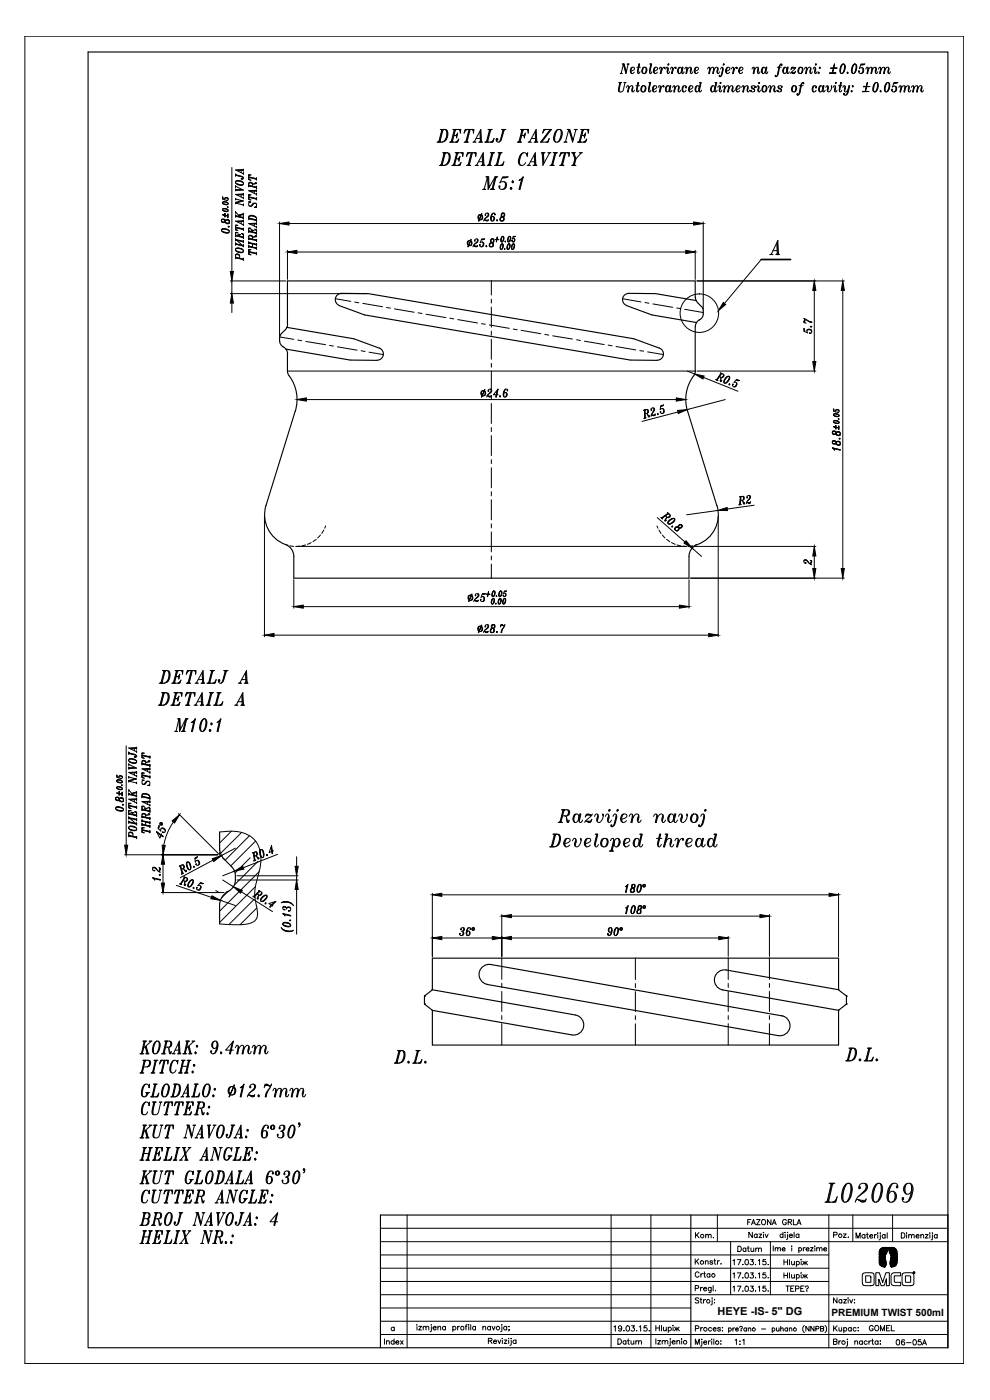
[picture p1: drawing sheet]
<svg xmlns="http://www.w3.org/2000/svg" width="297mm" height="420mm" viewBox="0 0 297 420" stroke-linecap="round" stroke-linejoin="round" font-family="sans-serif">
<defs><g id="words">
<text font-size="3.3" x="215.3" y="394.5">HEYE -IS- 5&quot; DG</text>
<text font-size="3" x="249.5" y="394.9">PREMIUM TWIST 500ml</text>
</g></defs>
<!-- layer: 0 -->
<g fill="none" stroke="#000" stroke-width=".3">
<path d="M7.5 10.9h281.7v398.3h-281.7zM186.7 19.2h.6l.6 2.5 .5-2.3M186.8 19.2l.4 .2M187 19.2l.2 .3M187.2 19.2l.6 2.5M188.1 19.2h.7M188.2 19.2l.2 .2 .3-.2M191.8 19.2l-.4 2.7M195 19.2h.5l-.5 2.5M195.1 19.2l.3 .2M195.2 19.2l.1 .3M195.3 19.2a4.2 4.2 0 0 0-.3 2.7l.3 .2 .3-.6"/>
<path d="M195.4 19.2l-.4 2.7M200.4 19.4h.3M200.5 19.2h.2l-.3 .3zM200.6 19.2l-.1 .3M217 19.4h.2M217.1 19.2h.2l-.3 .3zM217.2 19.2l-.1 .3M233.9 19.8l-.5 2.7M234.3 19.2l-.4 1-.5 2.4-.5 .4-.3-.1v-.3h.2v.3l-.1-.1M234.5 19.5l-.1-.1v.2h.2v-.2l-.3-.2-.4 .4-.5 2.5-.5 .9M244.7 19.4h.2M244.7 19.2h.3l-.4 .3z"/>
<path d="M244.8 19.2l-.1 .3M250.4 19.2l-.6 2.5zM252.6 19.4l.6-.2a1.85 1.85 0 0 1-.8 2.9 2.01 2.01 0 0 1 .2-2.7zM252.6 19.5l-.4 .9v1.4M253 19.2a2.91 2.91 0 0 0-.6 2.9M253.2 19.2a2.67 2.67 0 0 1-.6 2.9M253.4 19.5l.1 .8-.5 1.5M256.1 19.4l.5-.2a1.85 1.85 0 0 1-.7 2.9 2.01 2.01 0 0 1 .2-2.7zM256.1 19.5l-.4 .9v1.4M256.4 19.2a2.91 2.91 0 0 0-.5 2.9M256.6 19.2a2.67 2.67 0 0 1-.5 2.9M256.9 19.5l.1 .8-.6 1.5"/>
<path d="M258.3 19.5l1.2-.3h-1.1l-.6 1.4a.82 .82 0 0 1 1.2-.1 .82 .82 0 0 1 .1 1.2 .79 .79 0 0 1-1.4 .1l-.1-.6h.2v.3l-.1-.1M258.4 19.4h.9M132.1 38.8l1.9 .2a2.46 2.46 0 0 1-1.4 3.7h-1.5M132.3 38.8l.5 .2 .4-.2M132.4 38.8l.2 .4M132.6 38.8l-1 3.9M132.8 38.8l-1 3.9M132.9 38.8l-.9 3.9M133.1 38.8l-.3 .4M133.6 38.8a2.59 2.59 0 0 1-1 3.9M133.9 39a2.83 2.83 0 0 1-.5 3.3M135.9 38.8h2.4l-.2 1.1v-1.1"/>
<path d="M136 38.8l.5 .2 .5-.2M136.2 38.8l.1 .4M136.3 38.8l-.9 3.9M136.5 38.8l-1 3.9M136.7 38.8l-1 3.9M136.8 38.8l-.3 .4M137.3 39.9l-.3 1.5zM137.6 38.8l.5 .2M137.8 38.8l.3 .4M138 38.8l.1 .8M139.8 38.8l-.6 1.1 .4-1.1h2.6l-.2 1.1v-1.1M140.1 38.8l-.7 .6"/>
<path d="M140.4 38.8l-.8 .2M140.7 38.8l-.9 3.9M140.9 38.8l-1 3.9M141.1 38.8l-1 3.9M141.5 38.8l.5 .2M141.7 38.8l.3 .4M141.9 38.8l.1 .6M144 39.6l.2 3.1M144.2 39.2l.1 3.3M146.4 38.8h1.3M146.6 38.8l.5 .2 .4-.2M146.7 38.8l.2 .4"/>
<path d="M146.9 38.8l-1 3.9M147.1 38.8l-1 3.9M147.2 38.8l-.9 3.9M147.4 38.8l-.3 .4M150.5 38.8h1.3M150.6 38.8l.5 .2 .5-.2M150.8 38.8l.2 .4M151 38.8l-.8 3.1-.5 .8M151.1 38.8l-.9 3.3M151.3 38.8l-1 3.3-.6 .6-.7-.2-.1-.4v-.4l.3-.1 .2 .3-.4 .2M151.4 38.8l-.3 .4M156.2 38.8h2.4l-.1 1.1v-1.1"/>
<path d="M156.4 38.8l.4 .2 .5-.2M156.5 38.8l.1 .4M156.6 38.8l-.9 3.9M156.8 38.8l-1 3.9M157 38.8l-1 3.9M157.2 38.8l-.4 .4M157.6 39.9l-.3 1.5zM158 38.8l.5 .2M158.1 38.8l.4 .4M158.3 38.8l.2 .6M160.6 39.6l.1 3.1M160.7 39.2l.2 3.3"/>
<path d="M163.3 38.8l-.5 1.1 .4-1.1h2.3l-3 3.9M163.5 38.8l-.5 .6M163.8 38.8l-.6 .2M165.1 38.8l-2.9 3.9h2.3l.3-1.1-.5 1.1M165.3 38.8l-2.9 3.9M166.9 39.4l-.3 .5a2.87 2.87 0 0 0-.2 2.4M167.1 39a1.08 1.08 0 0 1 1.3 0 1.08 1.08 0 0 1 .3 1.3l-.2 .7a1.39 1.39 0 0 1-.7 1.4 1.39 1.39 0 0 1-1.5-.1 3.5 3.5 0 0 1 .8-3.3zM167.6 38.8l-.4 .2-.4 .9a2.87 2.87 0 0 0 0 2.8M168 38.8a3.3 3.3 0 0 1-.4 3.7l-.4 .2M168.4 39.2a2.97 2.97 0 0 1-.5 2.9M170.2 38.8h.8l.9 3.3 .9-3.1M170.3 38.8l.5 .2"/>
<path d="M170.5 38.8l.3 .4M170.8 38.8l1 3.3M172.3 38.8h.9M172.4 38.8l.4 .2 .3-.2M174.2 38.8h2.5l-.2 1.1v-1.1M174.4 38.8l.5 .2 .5-.2M174.6 38.8l.1 .4M174.7 38.8l-.9 3.9M174.9 38.8l-1 3.9M175 38.8l-1 3.9M175.2 38.8l-.3 .4M175.7 39.9l-.3 1.5v-.7z"/>
<path d="M176 38.8l.5 .2M176.2 38.8l.3 .4M176.3 38.8l.2 .8M186.1 22.1h.6M186.2 22.1l.2-.2 .2 .2M187.9 21.7l-.1 .4-.8-2.9-.6 2.7M189.2 21.4l1.1-.5v-.6a.97 .97 0 0 0-1.2 .6 .97 .97 0 0 0 .4 1.2l.8-.4M189.4 20.4l-.2 .7 .1 .7M189.8 20.2l-.5 .9 .2 1M191.1 20.2h1.1M192 21.5l-.3 .6-.3-.2a3.6 3.6 0 0 1 .3-2.7h.2l-.5 2.5M192.9 20.3l.3-.1a.9 .9 0 0 1 .9 1.2 .9 .9 0 0 1-1.4 .4l-.1-.7z"/>
<path d="M192.9 20.4l-.2 .7 .1 .7M193.2 20.2l-.3 .5a1.13 1.13 0 0 0 .2 1.4M193.6 20.2l.2 .1 .1 .8-.5 1M193.9 20.4l.1 .7-.2 .7M196.1 21.4l1.1-.5v-.6a.97 .97 0 0 0-1.1 .6 .97 .97 0 0 0 .4 1.2l.7-.4M196.4 20.4l-.3 .7 .2 .7M196.7 20.2l-.4 .9 .2 1M198.4 20.6l-.3 1.5h.2l.3-1.5-.5-.4-.3 .5M198.4 20.3l-.2 1.8M199.4 20.4l-.1-.1v.3h.2l-.1-.4-.4 .1-.4 .8M199.7 20.7l.3-.5h.3l.2 .4-.2 1.1M200.4 20.3l-.1 1.6"/>
<path d="M200.4 20.6a1.25 1.25 0 0 0 0 1.5l.5-.6M201.8 20.6l-.3 1.5h.2l.2-1-.2-.9-.6 .5M201.8 20.3l-.2 1.8M202.7 20.4v-.1v.3h.2l-.2-.4-.4 .1-.4 .8M203.6 20.3l.6-.1a1.15 1.15 0 0 1-.4 1.9l-.5-.7zM203.8 20.3l-.4 .8 .1 .7M204 20.2l-.5 .9 .3 1M204.8 20.2l-.2 1.7M205.2 21.5l-.3 .6-.4-.4 .2-1.5h.2l-.3 1.5M206.1 20.6l-.3 1.5h.2l.1-1.8-.3-.1-.3 .5M206.1 20.3l-.2 1.8M206.2 21l.5-.7h.6l.1 .7-.2 .7"/>
<path d="M207.3 20.3l-.1 1.6M207.3 20.6a1.25 1.25 0 0 0 0 1.5l.6-.6M208.4 21.4l1.1-.5 .1-.3-.3-.4a.98 .98 0 0 0-1 .8 .98 .98 0 0 0 .6 1.1l.6-.4M208.6 20.4l-.1 1.4M208.9 20.2l-.4 .9 .2 1M213 20.6l-.3 1.5h.2l.2-1.1-.2-.8-.6 .5M213 20.3l-.3 1.8M214.1 20.6l-.3 1.5h.3l.2-1.1-.2-.7h-.6l-.4 .7M214.1 20.3l-.2 1.8M214.3 21l.4-.7h.7l-.2 1.4M215.4 20.3l-.2 1.6M215.4 20.6l-.3 .6 .3 .9h.2l.3-.6"/>
<path d="M216.2 20.7l.6-.5a2.78 2.78 0 0 1-.7 2.8l-.3-.1v-.3h.2v.3l-.1-.1M216.8 20.3l-.4 2.3M216.8 20.6l-.3 1.5-.4 .9M217.8 21.4l1.1-.5v-.6a.93 .93 0 0 0-1.1 .6 .93 .93 0 0 0 .6 1.2l.5-.4M218.1 20.4l-.3 .7 .1 .7M218.4 20.2l-.5 .9 .3 1M220.1 20.6l-.3 1.5h.2l.2-1-.2-.9-.5 .5M220.1 20.3l-.2 1.8M221.1 20.4l-.1-.1v.3h.2l-.1-.4-.4 .1-.5 .8M221.8 21.4l1-.5 .1-.3-.3-.4a.98 .98 0 0 0-1 .8 .98 .98 0 0 0 .7 1.1l.5-.4M222 20.4l-.2 1.4M222.3 20.2l-.5 .9 .3 1"/>
<path d="M226.3 20.6l-.4 1.5h.3l.2-1.1-.2-.8h-.3l-.2 .5M226.3 20.3l-.2 1.8M226.4 21l.4-.7h.7l.1 .7-.2 .7M227.5 20.3l-.1 1.6M227.5 20.6a1.25 1.25 0 0 0 0 1.5l.5-.6M228.8 20.3l.5-.1a1.15 1.15 0 0 1-.4 1.9l-.5-.7zM228.9 20.3l-.3 .8 .1 .7M229.1 20.2l-.4 .9 .2 1M230 20.2l-.2 1.7M230.4 21.5l-.3 .6h-.2a1.67 1.67 0 0 1 0-1.9h.2l-.3 1.5M233.2 20.2h1.2M235.2 20.3l.5-.1a1.15 1.15 0 0 1-.4 1.9l-.5-.7z"/>
<path d="M235.3 20.3l-.3 .8 .1 .7M235.5 20.2l-.4 .9 .2 1M236.4 20.2l-.3 1.7M236.8 21.5l-.5 .6a1.67 1.67 0 0 1 0-1.9h.2l-.4 1.5M237.3 21.8h1l.3-.4-.3 .7-.7-.3h.8M237.6 20.4h.8l-.7-.2-.4 .7 .4-.5h.9M238.8 20.2l-1.5 1.9M239.7 20.3l.3-.1a.91 .91 0 0 1 .9 1.1 .91 .91 0 0 1-1.3 .6l-.2-.8zM239.7 20.4l-.1 1.4M240 20.2l-.3 .5a1.05 1.05 0 0 0 .3 1.4M240.4 20.2a1.39 1.39 0 0 1-.1 1.9M240.7 20.4l-.1 1.4"/>
<path d="M242 20.6l-.3 1.5h.2l.2-1.1-.2-.8-.5 .5M242 20.3l-.2 1.8M242.1 21a.88 .88 0 0 1 .9-.8l.3 .4-.2 1.1M243.2 20.3l-.1 1.6M243.2 20.6a1.25 1.25 0 0 0 0 1.5h.2l.3-.6M244 20.7l.3-.5 .3 .1 .1 .7-.2 .7M244.6 20.3l-.1 1.6M244.6 20.6a1.25 1.25 0 0 0 0 1.5l.6-.6M245.5 21.8l.2-.1v.4zM245.6 21.8l.1 .1zM245.8 20.3l.2-.1 .1 .2-.2 .2zM245.9 20.3l.1 .1z"/>
<path d="M248.9 21.9h1.9zM249.2 20.4h1.9zM254.1 21.8h.4l-.1 .3zM254.3 21.8l.1 .1zM258.6 20.3a1.12 1.12 0 0 1-.2 1.8M258.9 20.6a1.13 1.13 0 0 1-.2 1.3M260.4 20.6l-.3 1.5h.2l.1-1.8-.3-.1-.3 .5M260.4 20.3l-.2 1.8M261.6 20.6l-.3 1.5h.2l.3-1.1-.2-.7h-.6l-.5 .7M261.6 20.3l-.2 1.8M261.8 21l.4-.7h.6l.1 .7-.2 .7M262.8 20.3l-.1 1.6"/>
<path d="M262.8 20.6a1.25 1.25 0 0 0 0 1.5l.6-.6M264.2 20.6l-.3 1.5h.2l.2-1.1-.2-.8-.5 .5M264.2 20.3l-.2 1.8M265.4 20.6l-.3 1.5h.2l.2-1.1-.1-.7-.2-.1a.88 .88 0 0 0-.9 .8M265.4 20.3l-.2 1.8M265.5 21a.88 .88 0 0 1 .9-.8l.3 .4-.2 1.1M266.6 20.3l-.1 1.6M266.6 20.6a1.25 1.25 0 0 0 0 1.5l.6-.6M66.9 59.2v.5M66.9 59.8l-.1-.7v.6l.7 .3a.49 .49 0 0 1 .2-.7 .49 .49 0 0 1 .7 .3 .49 .49 0 0 1-.4 .6l.1-.1M67.4 59.6l.6-.2 .5 .3M67.6 59.4l.8 .1"/>
<path d="M69.6 50.3v31.2M70.7 59.6v.3M70.7 55.8v.4M70.7 54.8a2.4 2.4 0 0 0 2.3 .4M70.7 54.5a2.28 2.28 0 0 1 2.3 .5M70.7 52.6l2.3 .7M70.7 52.5l2 .6M70.7 52.4l2 .6 .3 .5-.3 .3-.3-.1 .1-.2 .2 .2M70.7 52.2v.7M70.7 55.7v.5M70.7 56.7v.6M70.7 59.5v.5"/>
<path d="M70.7 56.8l.1 .3 1.9-.1M70.7 56.9l.2 .1M70.7 52.3v.5M70.7 52.4l.2 .1M70.8 59.8l1.9 .4-2 .5v.5M70.8 56l2.2 1.1h-2.3M70.9 54.3a1.56 1.56 0 0 1 2.1 .9 1.47 1.47 0 0 1-2.3-.7zM70.9 54.3h.7l1.1 .3M70.9 57.1l-.2 .1M70.9 52.6l-.2 .1M71 55.1l1.2 .4 .6-.1M72.4 51.1v.7"/>
<path d="M72.4 58.4v.7M72.5 53.7h.1M72.6 56.9l-1.9 .1M72.8 58.4l.2 .1M72.8 51.1l.2 .1M72.9 58.3l-2 .1M72.9 58.4l.1 .2M72.9 51l-2 .1M72.9 51.1l.1 .2M73 58.2l-2.3 .1 2.2 1.1M73 59.2v.4M73 50.9l-2.3 .1 2.2 1.1"/>
<path d="M73 51.9v.4M73 50.7v.7M73 51.8v.6M73 58v.7M73 59.1v.6M73 58.4l-1.9 .1M73 58.2h-.2M73 51.1l-1.9 .1M73 50.8l-.2 .1M74.6 58.5h.7l-.7-.1v1.4l.7 .2-.7-.2M74.6 55.1l.6-.2 .5 .2M74.6 52.5h.7l-.7-.1v1.5l.7 .2-.7-.3"/>
<path d="M74.6 59.2l2.4 .6M74.6 59.1l2.4 .6M74.6 59l2.4 .6M74.6 59.6l.3 .3M74.6 59.4l.1 .4M74.6 55.8l2.4 .5M74.6 55.7l2.4 .5M74.6 55.6l2.4 .6M74.6 55.4v.6M74.6 55.5l.3 .2M74.6 53.2l2.4 .6M74.6 53.2l2.4 .5"/>
<path d="M74.6 53.1l2.4 .5M74.6 53.6l.3 .4M74.6 53.5l.1 .4M74.7 54.9l.9 .1M74.7 58.5l-.1 .3M74.7 52.5l-.1 .3M74.9 58.5l-.3 .2M74.9 55.8l-.3 .1M74.9 52.5l-.3 .2M74.9 58.5l-.3 .1M74.9 52.5l-.3 .1M75.7 55.9l-.1-1-.7-.2-.3 .4v1"/>
<path d="M76.3 57.3v.7M76.6 54.8l.4 .3-1 .1M76.6 54.8l.2 .2-.8 .2-.3 .3M76.8 59.7l.2 .1M76.8 57.3l.2 .1M76.8 56.2l.2 .2M76.8 53.7l.2 .2M76.9 54.9l-.1 .2M76.9 57.2l-2 .1M76.9 57.3l.1 .2M77 57.1l-2.4 .1 2.3 1.1M77 58.2v.3"/>
<path d="M77 53.3v.8M77 55.9v.7M77 57v.6M77 58v.6M77 59.3v.7M77 59.4v.5M77 59.5l-.2 .1M77 57.3l-1.9 .1M77 57.1h-.2M77 56v.5M77 56.1l-.2 .1M77 53.5v.5"/>
<path d="M77 53.5l-.2 .1M131.3 42.7l.5-.2 .5 .2M131.8 42.3l-.3 .4M132 42.3l.1 .4M134.9 42.7h2.4l.3-1-.5 1M135.1 42.7l.4-.2 .5 .2M135.5 42.3l-.3 .4M135.7 42.3l.2 .4M136.2 40.7h.9M137.1 40.3l-.3 .4 .2 .3M137.1 40.5l-.4 .2 .3 .1M137.3 42.5l-.6 .2"/>
<path d="M137.3 42.3l-.5 .4M137.5 42.1l-.5 .6M139.2 42.7h1.4M139.4 42.7l.5-.2 .5 .2M139.9 42.3l-.3 .4M140.1 42.3l.1 .4M141.9 42.7h.9M142 42.7l.3-.2 .4 .2M142.3 42.5l2-3.7 .2 3.9M142.8 41.6h1.4M143.7 42.7h1.1M144.2 42.5l-.4 .2"/>
<path d="M144.2 42.3l-.2 .4M144.5 42.3l.1 .4M144.8 56.8h1M145 56.8l.3-.1 .3 .1M145.4 42.7h2.5l.3-1.1-.5 1.1M145.6 42.7l.5-.2 .5 .2M145.8 53.1h.8l.1 3.2 1.9-3.2M145.9 53.1l.4 .1 .1 3.6 .3-.5M146.1 53.1l.2 .3M146.1 42.3l-.3 .4M146.3 53.1l-1 3.6M146.3 42.3l.1 .4"/>
<path d="M146.4 53.1l.2 3.4M147.1 56.8h1.3M147.2 56.8l.6-.1 .4 .1M147.8 56.5l-.4 .3M147.9 56.5l.2 .3M147.9 42.5l-.8 .2M148.1 42.1l-.7 .6M148.6 53.1l-1 3.7M148.6 53.1h.8M148.7 53.1l-.9 3.7M148.9 53.1l-1 3.7M149 41.7l.2 .2z"/>
<path d="M149 53.1l-.3 .3M149.2 53.1l-.5 .1M150.7 53.4h.8l1-.3h-1.7l-.8 1.7a1.19 1.19 0 0 1 1.8 .1 1.19 1.19 0 0 1-.3 1.8 1.24 1.24 0 0 1-1.7-.2l-.1-.7h.3v.3l-.2-.1M150.8 53.2h1.3M151.1 54.5l.4 .2a1.56 1.56 0 0 1-.7 2.1M151.7 54.8a1.44 1.44 0 0 1-.4 1.9M153.3 56.3l.3 .2-.2 .3-.3-.1zM153.3 56.5l.1 .2zM153.8 54.3l.3 .2-.2 .3-.3-.1zM153.8 54.5l.1 .2zM155.2 42.7h1.3M155.4 42.7l.4-.2 .6 .2"/>
<path d="M155.7 54.1l1.3-1-1 3.7h-.3l.8-3zM155.8 42.3l-.3 .4M156 42.3l.2 .4M156.5 40.7h1M157 53.1l-1.1 3.7M157.5 40.3l-.3 .4 .1 .3M157.5 40.5l-.5 .2 .3 .1M158.5 42.7h.9M158.6 42.7l.3-.2 .4 .2M158.9 42.5l2-3.7 .2 3.9M159.4 41.6h1.3M160.2 42.7h1.2"/>
<path d="M160.7 42.5l-.3 .2M160.7 42.3l-.1 .4M161.1 42.3l.1 .4M164.5 42.5l-.7 .2M164.6 42.1l-.5 .6M169.2 42.7h1M169.3 42.7l.4-.2 .3 .2M171.9 42.1l-.1 .6-1.1-3.9-1 3.7M173.2 42.7h2.5l.3-1-.5 1M173.4 42.7l.5-.2 .5 .2M173.9 42.3l-.3 .4M174 42.3l.2 .4"/>
<path d="M174.6 40.7h.9M175.5 40.3l-.3 .4 .2 .3M175.5 40.5l-.5 .2 .4 .1M175.7 42.5l-.7 .2M175.7 42.3l-.5 .4M175.9 42.1l-.5 .6M66.4 69.2a2.4 2.4 0 0 0 2.4 .4M66.4 68.9a2.28 2.28 0 0 1 2.4 .5M66.4 66.3l.5 .3 .7-.1M66.4 66l.7-.1 .5 .3a.66 .66 0 0 1 1.2 0 .66 .66 0 0 1-.7 1l-.5-.7M66.6 68.8a1.84 1.84 0 0 1 2.2 .6v.2a1.5 1.5 0 0 1-2.4-.7zM66.6 65.9h.8"/>
<path d="M66.6 65.8v.8M66.7 69.4l.8 .4h1.1M66.7 68.8h1.1l.8 .4M66.7 66.6h.8M66.8 64.5l1.4 .3zM66.8 62.9a1.71 1.71 0 0 0 1.7 .4M66.8 62.8a1.49 1.49 0 0 1 1.7 .3M66.8 60.9a1.58 1.58 0 0 0 1.7 .3M66.8 60.8a1.58 1.58 0 0 1 1.7 .3M66.9 62.7a.95 .95 0 0 1 1.5 .7 .98 .98 0 0 1-1.5-.7zM66.9 60.6a.95 .95 0 0 1 1.5 .7 .98 .98 0 0 1-1.5-.7zM66.9 63.1l1.4 .3"/>
<path d="M66.9 62.7l.5-.1 .9 .3M66.9 61.1l.9 .3 .5-.1M66.9 60.6h.8l.6 .3M67.5 66.7l.1-.3 .1 .5M67.5 66l.1 .3 .1-.2M67.5 64v1.2zM67.6 66.5l.5 .5 .7-.2M67.6 66.2l.8-.1 .4 .3M67.7 66.8l.4 .3 .6-.1M67.8 66.1h.8M68.2 62.1l.3 .1zM68.3 62.2h.1"/>
<path d="M68.4 64.2v1.2zM68.5 68l.3 .1zM68.6 68l.1 .1zM68.7 66.1v1M70.7 76.6l.5-.2 .7 .4M70.7 75a2.4 2.4 0 0 0 2.3 .5M70.7 74.7a2.28 2.28 0 0 1 2.3 .5M70.7 71.7v.5M70.7 73v.5M70.7 69.8h.6l-.6-.1v1.4M70.7 67.6h.6l-.6-.1v1.5l.6 .2-.6-.3M70.7 63.6v.3"/>
<path d="M70.7 77.4l2.3 .5M70.7 77.3l2.3 .5M70.7 77.2l2.3 .6M70.7 77v.5M70.7 77.1l.2 .2M70.7 71.8l.2 .2M70.7 73.1l.2 .1M70.7 71.9l2.3 .5M70.7 73.1l2.3 .6M70.7 72l2.3 .6M70.7 73.3l2.3 .6M70.7 72l2.3 .5"/>
<path d="M70.7 73.2l2.3 .6M70.7 63.4v.6M70.7 64.5v.7M70.7 71.6v.7M70.7 72.8v.8M70.7 70.8l2.3 .5M70.7 70.7l2.3 .5M70.7 70.6l2.3 .5M70.7 70.4v.6M70.7 70.5l.2 .2M70.7 68.4l2.3 .5M70.7 68.3l2.3 .5"/>
<path d="M70.7 68.1l2.3 .6M70.7 68.7l.3 .4M70.7 68.5l.1 .5M70.7 64.9l2.3 .5M70.7 64.8l2.3 .5M70.7 64.7l2.3 .6M70.7 64.5v.6M70.7 64.6l.2 .2M70.8 76.4l.4-.1 .6 .3M70.8 74.6a1.63 1.63 0 0 1 2.2 .9 1.47 1.47 0 0 1-2.3-.8zM70.8 69.8l-.1 .2M70.8 67.6l-.1 .3"/>
<path d="M70.8 63.7l1.2 1.4M70.8 60.9l-.1 .2M70.9 74.6l.7-.1 1.1 .3M70.9 77.4l-.2 .1M70.9 72l-.2 .1M70.9 73.3l-.2 .1M70.9 70.8l-.2 .1M70.9 69.8l-.2 .2M70.9 67.6l-.2 .2M70.9 64.9l-.2 .1M70.9 60.9l-.2 .1M71 75.4l1.2 .4 .6-.1"/>
<path d="M71 72.1l1.7 1.5M71 67.6l-.3 .1M71.1 69.8l-.4 .1M71.3 70.3l.9 .1zM71.6 70.3l.4 .1M71.7 70.3l.1 .3 .1-.2M71.8 70.3v.6M71.9 77.5l-.1-1-.8-.3-.3 .4v1.1M72.4 66.4v.8M72.7 60.2l.3 .1-2.3 .6 2.2 .6M72.7 70.1l.3 .3M72.7 60.3l-2 .6"/>
<path d="M72.8 77.8l.2 .2M72.8 72.5l.2 .2M72.8 73.8l.2 .1M72.8 71.2l.2 .2M72.8 70.3l.2 .2M72.8 68.8l.2 .2M72.8 66.4l.2 .1M72.8 65.3l.2 .3M72.8 64.4l.2 .1M72.9 70.3l.1 .3M72.9 66.4h-2M72.9 66.4l.1 .2"/>
<path d="M72.9 64.2l-1.3 .3M72.9 64.4l.1 .1M73 72.2v.6M73 73.5v.5M73 70.3l-.5-.3 .5 .3v1.3M73 66.3l-2.3 .1 2.2 1M73 67.3v.3M73 61.3v.4M73 61.2v.6M73 64v.6M73 65v.7M73 66.1v.6"/>
<path d="M73 67.2v.5M73 68.4v.8M73 72.1v.7M73 73.4v.7M73 77.5v.7M73 77.5v.6M73 77.7l-.2 .1M73 72.3l-.2 .1M73 73.6l-.2 .1M73 71v.5M73 71.1h-.2M73 68.5v.6"/>
<path d="M73 68.6l-.2 .1M73 66.4l-1.9 .1M73 66.2l-.2 .1M73 64.4l-1.3 .3M73 64.3l-1.3 .3M73 65.1v.5M73 65.2l-.2 .1M73 64.1l-.2 .2M74.6 75h.7l-.7-.2v1.5l.7 .2-.7-.3M74.6 71l.6-.2 .5 .3M74.6 68.5h.7l-.7-.1v1.4M74.6 65.9v-.8a1.4 1.4 0 0 1 1.7-.3 1.4 1.4 0 0 1 .7 1.6"/>
<path d="M74.6 65.1l1-.3a1.3 1.3 0 0 1 1.4 .8M74.6 72.8l2.4 .5M74.6 74l2.4 .6M74.6 72.8l2.4 .6M74.6 71.5l2.4 .5M74.6 75.7l2.4 .5M74.6 75.6l2.4 .5M74.6 75.5l2.4 .5M74.6 76l.3 .4M74.6 75.8l.1 .5M74.6 73.9l2.4 .6M74.6 73.9l2.4 .5"/>
<path d="M74.6 73l2.4 .5M74.6 72.5v.7M74.6 73.6v.7M74.6 73.7v.5M74.6 73.8l.3 .1M74.6 72.6v.5M74.6 72.7l.3 .1M74.6 71.7l2.4 .5M74.6 71.6l2.4 .5M74.6 71.3v.6M74.6 71.4l.3 .2M74.6 69.5l2.4 .5"/>
<path d="M74.6 69.4l2.4 .6M74.6 69.3l2.4 .6M74.6 69.2v.5M74.6 69.2l.3 .2M74.6 65.6l2.4 .6M74.6 65.6l2.4 .5M74.6 65.4l2.4 .6M74.6 65.3v.5M74.6 65.3l.3 .3M74.7 70.8l.9 .1M74.7 64.9l.9-.2 1.2 .5M74.7 61.8h.7l.3-.6a.69 .69 0 0 1 1.3 0 .69 .69 0 0 1-.7 1l.7 .1-.2-.2"/>
<path d="M74.7 75l-.1 .2M74.7 68.5l-.1 .3M74.9 60.7l-.3-.1h.7l-.6 .3a.7 .7 0 0 0 .2 1l.6-.1 .6-.7h.8M74.9 75l-.3 .1M74.9 74l-.3 .1M74.9 73l-.3 .1M74.9 71.7l-.3 .1M74.9 69.5l-.3 .1M74.9 68.5l-.3 .2M74.9 65.6l-.3 .1M74.9 75h-.3M75.1 68.5l-.5 .1"/>
<path d="M75.3 69l.9 .2zM75.5 69.1l.5 .1M75.6 69.1l.1 .2 .2-.1M75.7 71.8l-.1-1-.7-.2-.3 .4v1M75.7 69.1v.5M75.7 73.1v1.1M76.2 61l-.9 .8M76.3 67.2v.7M76.6 70.7l.4 .1v.2l-1 .1M76.6 70.7v.3l-.9 .4M76.6 68.9l.4 .3M76.8 76.1l.2 .2"/>
<path d="M76.8 74.5l.2 .2M76.8 73.4l.2 .2M76.8 72.1l.2 .2M76.8 70l.2 .1M76.8 69l.2 .2M76.8 67.2l.2 .1M76.8 66.1l.2 .2M76.9 70.8l-.1 .2M76.9 69l.1 .3M76.9 67.1l-2 .1M76.9 67.2l.1 .1M77 69.1l-.6-.3 .6 .2v1.3"/>
<path d="M77 67l-2.4 .1 2.3 1M77 68v.4M77 66.8v.6M77 67.9v.5M77 71.8v.7M77 73.1v.7M77 74.1v.7M77 75.8v.7M77 75.8v.6M77 75.9l-.2 .1M77 74.2v.5M77 74.3l-.2 .1"/>
<path d="M77 73.1v.6M77 73.2l-.2 .1M77 71.9v.5M77 72h-.2M77 69.7v.6M77 69.8l-.2 .1M77 67.2l-1.9 .1M77 66.9l-.2 .1M77 65.8v.6M77 65.9l-.2 .1M83.9 66.6v34.4M86.2 75.1v8.7"/>
<path d="M86.7 67.1h121.4M89.1 75.6h116.7M140.6 72.3l-.3 .5 .3 .8M140.8 72.2l-.4 .6 .1 .6 .3 .3M141 72.2l.4 .6v.6l-.4 .3M141.3 72.3l.2 .5-.2 .8M141.4 71.8l-1 2.3zM142.5 72.3l.1-.1-.2 .2a.56 .56 0 0 1 .3-.7 .56 .56 0 0 1 .7 .3 .56 .56 0 0 1-.2 .7l-.9 .7-.4 .7M143.1 71.7l.1 .8-.9 .9M143.3 71.8v.7l-.5 .5M143.3 73.7l-1.3 .2M143.3 73.6l-.3 .5-.7-.4 .9 .3"/>
<path d="M143.8 64.5l-.3 .6 .3 .8M144 64.4l-.4 .7 .1 .5 .3 .4M144.2 64.4l.5 .7-.1 .5-.4 .4M144.5 72l.9-.3h-.9l-.4 1.1a.67 .67 0 0 1 1 .2 .67 .67 0 0 1-.3 .9 .67 .67 0 0 1-.9-.3l.2-.2v.2l-.1-.1M144.5 64.5l.3 .6-.3 .8M144.5 71.8h.8M144.6 64.1l-1 2.2zM144.7 72.6l.3 .8-.5 .7M145 72.8l.1 .6-.3 .6M145.7 64.5l-.1 .1a.57 .57 0 0 1 .3-.7 .57 .57 0 0 1 .7 .3 .57 .57 0 0 1-.2 .8l-.9 .6-.4 .7M145.9 73.7l.1 .4zM145.9 73.9l.1 .1z"/>
<path d="M146.3 64l.1 .8-.9 .8M146.5 64.1v.7l-.5 .4M146.5 66l-1.3 .1M146.5 65.9l-.3 .4-.7-.3 .9 .2M146.9 74h1M147.2 73l-.3 .4 .1 .6M147.2 72.7l.3 .1-.5 .2M147.3 72v.7M147.3 71.8h.8M147.4 72.8l-.4 .6 .2 .7M147.6 71.7l-.3 .5 .1 .6M147.7 72.8l.2 .8-.4 .5"/>
<path d="M147.7 64.3l-.4 1.1 .1 .7M147.9 73.1v.8M148 71.7l.1 .7-.4 .4a.66 .66 0 0 1 .4 .8 .66 .66 0 0 1-.8 .5 .66 .66 0 0 1-.5-.7l.2-.4 .4-.2M148 72.7l-.4 .1 .3 .2M148 64a2.28 2.28 0 0 0-.5 2.3M148 65l.2 .8-.4 .5M148.1 71.8v.8M148.2 65.2v.8M148.5 64.4l-.1-.1 .2 .2a.44 .44 0 0 0-.1-.4 .44 .44 0 0 0-.5-.1 1.68 1.68 0 0 0-.5 2.3 .65 .65 0 0 0 1-.6 .65 .65 0 0 0-1-.5l-.1 .2M148.5 71.9h1.2zM149.1 66l.1 .3zM149.1 66.1h.1"/>
<path d="M149.2 71.1l-.3 1.5zM150.1 66.2h1M150.4 65.2l-.3 .4 .1 .6M150.4 73.3l.2-.1a.95 .95 0 0 1 .4 .9 .95 .95 0 0 1-.7 .8 1.19 1.19 0 0 1 .1-1.6zM150.4 73.3l-.2 1.4M150.5 65l.2 .1-.4 .1M150.5 71.1l.3-.2a.89 .89 0 0 1 .4 1 .89 .89 0 0 1-.8 .6l-.1-.5zM150.6 64.2v.8M150.6 64.1h.8M150.6 71.1l-.3 .9 .1 .5M150.6 73.2a1.71 1.71 0 0 0-.3 1.7M150.6 65.1l-.4 .5 .2 .7"/>
<path d="M150.8 73.2a1.71 1.71 0 0 1-.4 1.7M150.8 70.9a1.58 1.58 0 0 0-.3 1.7M150.8 64l-.2 .4v.7M150.9 73.3l-.3 1.4M150.9 65.1l.2 .8-.4 .4M150.9 70.9a1.58 1.58 0 0 1-.3 1.7M151.1 71.1v.5l-.3 .9M151.1 65.3v.8M151.2 64l.1 .6-.4 .5 .2 .1a.72 .72 0 0 1 0 1 .72 .72 0 0 1-1 0l-.1-.2a.72 .72 0 0 1 .6-.9M151.2 65l-.4 .1 .3 .1M151.3 64.1v.7M151.4 74.6v.3z"/>
<path d="M151.4 74.7h.1M151.6 72.4l.1 .2zM151.6 72.5h.1M152.5 73.3l.2-.1a.89 .89 0 0 1 .3 .9 .89 .89 0 0 1-.8 .7l-.1-.6zM152.5 73.3l-.3 .9v.5M152.5 71.1l.4-.2a.95 .95 0 0 1 .4 1 .95 .95 0 0 1-.8 .7l-.2-.4zM152.7 71.1l-.3 1.4M152.7 73.2a1.58 1.58 0 0 0-.3 1.7M152.8 73.2a1.58 1.58 0 0 1-.3 1.7M152.9 70.9a1.71 1.71 0 0 0-.4 1.7M152.9 73.3l.1 .5-.3 .9M153 70.9a1.71 1.71 0 0 1-.3 1.7"/>
<path d="M153.1 71.1l-.2 1.4M153.8 73.3l.2-.1a.89 .89 0 0 1 .4 1 .89 .89 0 0 1-.8 .6l-.2-.6zM153.8 73.3l-.2 1.4M153.9 71.1l.8-.2h-.7l-.3 .8a.48 .48 0 0 1 .7 0 .48 .48 0 0 1 0 .7l-.6 .2-.2-.4M154 73.2a1.71 1.71 0 0 0-.3 1.7M154 71h.5M154.1 71.6l.3 .5-.4 .5M154.1 73.2a1.71 1.71 0 0 1-.3 1.7M154.3 73.3l.1 .5-.4 .9M154.4 71.7l-.2 .8M208.6 75.1v8.7M211 66.6v26.2"/>
<path d="M228.4 77.9l-11 13.2M230.9 76.4h1M231.1 76.4l.4-.2 .3 .2M231.5 76.2l1.9-4 .2 4.2M231.9 75.2h1.3M232.8 76.4h1.1M233.1 73l.1 3.4M233.2 72.5l.2 3.7M233.2 76.2l-.3 .2M233.2 76l-.1 .4M233.6 76l.1 .4M69.1 84.3h16.7"/>
<path d="M69.1 88.1h40.9M69.6 84.3v3.8M69.6 91v2.8M209.1 84.3h44.2M241.2 96.8l.7 .2M241.3 98.7v.7M241.4 99.5l-.2-1v.9l1.1 .5a.67 .67 0 0 1 .2-1 .67 .67 0 0 1 .9 .2 .67 .67 0 0 1-.3 1h-.2l.2-.2-.1 .1M241.9 95.9l1 .7 .7 .2v-.2l-2.4-1 .3 .2v1.1l-.3-.3 .3-.6-.2 .7M242.1 99.3a.88 .88 0 0 1 1.5 .1M242.3 99l.6-.1 .6 .2M242.7 96.4l.9 .3M243.2 98l.4 .1z"/>
<path d="M243.3 98l.2 .1zM244.3 87.2v21.3M252.9 87.2v83.4M91.9 119.9h111M144.7 117.3l-.3 .6 .3 .8M144.9 117.2l-.4 .7v.6l.4 .3M145.1 117.2l.5 .7-.1 .6-.4 .3M145.4 117.3l.2 .6-.2 .8M145.5 116.9l-1 2.3zM146.5 117.3l.2-.1v.3h-.3a.56 .56 0 0 1 .4-.7 .56 .56 0 0 1 .7 .3 .56 .56 0 0 1-.2 .7l-.9 .7-.4 .7M147.2 116.8l.2 .3-.1 .4-.9 1M147.4 116.9v.6l-.5 .5"/>
<path d="M147.4 118.8l-1.3 .1M147.4 118.7l-.3 .5-.7-.4 .9 .2M149.2 117.2l-.5 2h.2l.6-2.4-1.5 1.7h1.5M149.5 116.8l-.7 2.4M149.9 118.9h.3l-.1 .3zM150 118.9l.1 .1zM151.4 117.1l-.3 1.1v.7M151.8 116.8a2.16 2.16 0 0 0-.4 2.4M151.8 117.8l.1 .8-.3 .6M151.9 118v.8M152.2 117.2l.1 .1-.1-.4a1.23 1.23 0 0 0-1.2 1.7 .6 .6 0 0 0 .7 .5 .6 .6 0 0 0 .4-.9 .6 .6 0 0 0-.9-.2l-.1 .2M206.2 111.4l2.3 .9"/>
<path d="M209.1 111.4h35.7M211.1 113.3l10.3 4.1M214.7 113.9l.7 .3M214.8 113.9l.5 .3M215.2 113.8l-.3 .2M215.2 113.9v.2M216.1 111.9l.9 .4 .2 .4-.4 .6-1-.3M216.2 113.1l.1 1.1 .2 .1M216.2 112l.5 .1M216.2 114.3l.1 .2M216.3 112v.2M216.3 113.5l-.2 1 .4-.3"/>
<path d="M216.3 112l-1.3 2M216.4 112l-1.3 2M216.5 112.1l-1.3 2M216.6 112.1l-.3 .2M217 112.3v.6l-.5 .4M217.1 112.5l-.4 .8M217.6 119.9l-11.4 3M217.8 113.3l.5-.4 .5 .1a1.57 1.57 0 0 1-1.5 2l-.1-.7zM218.3 113l-.9 1-.2 .7M218.6 112.9a2.21 2.21 0 0 0-1.3 2.1M218.8 115.3l.2-.1-.2 .4zM218.8 113a2.21 2.21 0 0 1-1.3 2"/>
<path d="M218.8 115.3h.1M218.9 113.3l-.2 .6-.9 1M220.9 114.1l1 .1-.9-.3-.8 .9a.71 .71 0 0 1 1 .4 .71 .71 0 0 1-.6 .9l-.7-.1v-.7M220.9 114.8l-.1 .8-.6 .5M221 114l.7 .2M221 115.1l-.1 .5-.4 .5M193.1 123.1l1-.2 .4 .2v.7l-.9 .4M193.3 123.1l.1 .2M193.4 123v2.5M193.4 123l.1 2.5M193.5 125.3l-.1 .2M193.5 123l.1 2.5"/>
<path d="M193.6 125.3l.1 .1M193.6 123l-.1 .3M193.7 123l-.5 .1M193.8 125.4l-.5 .1M193.9 125.4l-.7 .2M193.9 124.1l.3 .1 .4 .7 .2-.1M194.1 122.9l.3 .5-.2 .6M194.2 123l.2 .9M194.2 124.2l.5 1 .1-.1v-.4M194.6 125h.2M195.4 123.1v.1a.54 .54 0 0 1 .2-.7 .54 .54 0 0 1 .7 .1 .54 .54 0 0 1-.1 .7l-.6 .9-.3 .8M195.9 122.4l.3 .7-.6 1.1"/>
<path d="M196.1 122.5l.2 .4-.4 .8M196.6 124.3l-1.2 .4M196.6 124.2l-.2 .5-.8-.1h1M197.3 124.1l.2 .1v.2zM197.3 124.2h.1M198.2 122l.9-.5-.8 .3-.2 1.2 .1-.2a.67 .67 0 0 1 .9 .1 .67 .67 0 0 1 0 .9 .67 .67 0 0 1-1 0l-.1-.2 .3-.1v.2l-.1-.1M198.6 122.6a.96 .96 0 0 1 .3 1.5M199 122.8l.2 .5-.1 .6M199 121.7l-.7 .2M203.4 123.6l-10.8 2.9M249.7 134.4l2.4 .5v.2l-1.9-.5 .2 .5zM249.7 134.4l2.4 .6"/>
<path d="M249.7 132.9l.5 .2 .7-.1M249.7 132.5l.7-.1 .5 .3 .1-.1a.72 .72 0 0 1 1 0 .72 .72 0 0 1 0 1l-.2 .1a.72 .72 0 0 1-.9-.7M249.7 129.9a.85 .85 0 0 0 1.2 .2M249.7 129.6l.7-.1 .5 .4a.65 .65 0 0 1 .9-.3 .65 .65 0 0 1 .2 .9 .65 .65 0 0 1-1 0l-.1-.4M249.9 132.4h.7M249.9 129.5h.7M249.9 132.3v.8M249.9 129.4v.8M250 133.1h.8M250 130.2h.8M250.1 128.1l1.4 .3zM250.1 126.6a1.58 1.58 0 0 0 1.7 .3"/>
<path d="M250.1 126.4a1.58 1.58 0 0 1 1.7 .3M250.1 124.5a1.71 1.71 0 0 0 1.7 .3M250.1 124.4a1.71 1.71 0 0 1 1.7 .3M250.2 126.3a.98 .98 0 0 1 1.5 .7 .96 .96 0 0 1-1.5-.7zM250.2 124.2a.98 .98 0 0 1 1.5 .8 .95 .95 0 0 1-1.5-.8zM250.2 122.8v.5M250.2 126.7l.9 .4 .5-.1M250.2 126.3l.5-.1 .9 .4M250.2 124.7l1.4 .3M250.2 124.2l1.4 .3M250.2 123.4l-.1-.7v.6l.8 .4a.48 .48 0 0 1-.1-.7 .48 .48 0 0 1 .7 0l.3 .6-.5 .1M250.7 123.2l.6-.2 .5 .3"/>
<path d="M250.8 133.2l.1-.2 .1 .4M250.8 132.5l.1 .4 .1-.3M250.8 130.3l.1-.3 .1 .5M250.8 129.6l.1 .3 .1-.2M250.8 127.7v1.1zM250.9 133l.5 .5 .7-.2M250.9 132.7l.7-.1 .5 .4M250.9 130.1l.5 .5 .7-.2M250.9 129.9l.7-.2 .5 .3M250.9 123l.8 .1M251 133.3l.4 .3 .6-.1M251 130.4l.4 .3 .6-.1"/>
<path d="M251.1 132.6h.8M251.1 129.7h.8M251.5 125.7l.3 .1zM251.6 125.8h.1M251.7 127.8v1.2zM251.8 131.6l.3 .1zM251.9 131.7h.1M252 132.6v1M252 129.7v1M79.3 155v36.1M197.2 155.3l8.3 7.3M198.7 155.3l-.3 .1"/>
<path d="M198.8 155.7l-.5-.4 .6 .4M198.8 155.4l-.1 .2M199.6 156.1l.1 .2M199.9 155.1l.1 .3-.3 .6 .2 .2M200 155.4l-.6 .9 .2 .1 .4-.3M200.3 153.8l.7 .7 .1 .5-.6 .4-.8-.6M200.5 154l-2 1.4M200.5 154.1l-1.9 1.4M200.6 154.1l-2 1.5M200.7 154.2h-.4v-.3l.4 .3M200.7 156.2l1.3-.7 .5 .2a1.58 1.58 0 0 1-2.1 1.4l-.1-.4zM201 154.5l-.2 .6-.6 .2"/>
<path d="M201.1 154.7l-.7 .6M201.6 158.1l.2-.1zM201.6 157.9h.3l-.3 .3zM201.9 155.6l-1.1 .6-.4 .6M202.3 155.6a2.24 2.24 0 0 0-1.9 1.5M202.4 158.7l.7 .7M202.4 156l-.4 .6-1.1 .7M202.5 155.7a2.39 2.39 0 0 1-2 1.6M203.3 158.1l-.6 .2-.2 .5M203.5 158.2l-.7 .2-.3 .5M203.7 158.7l-.5 .6M203.7 158.4l-.4 .7-.6 .1"/>
<path d="M204 158.5l-.4-.2 .2 .3M204.1 157.5l-.5 .4v.4l-.4-.2M204.1 157.4l.6 .5M204.4 157.5l-.5 .1-.4 .6M204.7 157.8l-.6 .6M204.7 157.7l-.4 .6-.6 .1 .1 .2a.72 .72 0 0 1-.7 .7 .72 .72 0 0 1-.7-.6l.1-.2a.68 .68 0 0 1 1-.3M215.4 153.2l-9.4 1.3M215.5 155v36.1M221.9 149.1l1-.1 .4 .2-.1 .7-1 .3M222 151.2l-.2 .3M222.1 149l.1 .3M222.1 151.2l.1 .2"/>
<path d="M222.1 149l-.2 2.5M222.2 149l-.2 2.5M222.3 149l-.2 2.5M222.3 151.4l-.5 .1M222.4 151.4l-.7 .1M222.4 149l-.1 .3M222.5 149l-.5 .1M222.6 150.1l.6 1 .2-.2M222.9 149l.2 .5-.2 .6M222.9 150.3l.3 1h.2v-.5M223.1 149v.9M223.2 151.1l.2 .1"/>
<path d="M224.2 149.3l.1-.1-.2 .3a.57 .57 0 0 1 .3-.8 .57 .57 0 0 1 .7 .2 .57 .57 0 0 1-.1 .8l-.8 .8-.3 .7M224.7 148.7l.3 .3-.1 .4-.7 1.1M224.9 148.7l.2 .5-.5 .7M225.2 150.7l-1.2 .2M225.2 150.6l-.2 .4-.8-.2 .9 .1M226.3 151.6l-8.1 1.2M88.2 174v8.5M140.8 178.7l-.3 .6 .3 .8M141.1 178.6l-.5 .7 .1 .6 .4 .3M141.2 178.6l.5 .7-.1 .6-.4 .3M141.5 178.7l.3 .6-.3 .8M141.6 178.3l-1 2.2z"/>
<path d="M142.7 178.7l.1-.1-.2 .2a.54 .54 0 0 1 .6-.6 .54 .54 0 0 1 .4 .7l-1.1 1-.4 .6M143.3 178.2l.1 .7-.9 1M143.5 178.3l.1 .4-.5 .7M144.7 178.4l1-.2h-.9l-.5 1.1a.71 .71 0 0 1 1.1 .1 .71 .71 0 0 1-.3 1l-.6 .1-.4-.4 .1-.2M144.8 178.3h.7M145 179.1a.95 .95 0 0 1-.2 1.4M145.2 179.3l.1 .6-.3 .5M145.9 178.3h1.1zM146.6 177.6l-.4 1.5zM147.8 179.7l.2-.1a.89 .89 0 0 1 .3 1 .89 .89 0 0 1-.8 .6l-.1-.5zM147.8 179.8l-.3 1.3M148 177.4h.1a.89 .89 0 0 1 .4 .9 .89 .89 0 0 1-.8 .7l-.1-.9z"/>
<path d="M148 177.5l-.4 .9 .1 .5M148 179.6a1.71 1.71 0 0 0-.4 1.7M148.1 179.6a1.71 1.71 0 0 1-.3 1.7M148.1 177.4a1.58 1.58 0 0 0-.3 1.7M148.2 179.8l.1 .4-.3 .9M148.3 177.4a1.71 1.71 0 0 1-.3 1.7M148.4 177.5v.8l-.3 .6M148.9 178.9l.2 .1zM148.9 178.9h.1M149.8 179.7l.2-.1a.89 .89 0 0 1 .3 1 .89 .89 0 0 1-.7 .6l-.1-.9zM149.8 179.8l-.3 .9 .1 .4M150 177.4h.2a.89 .89 0 0 1 .4 .9 .89 .89 0 0 1-.9 .7l-.1-.6z"/>
<path d="M150 177.5l-.3 1.4M150 179.6a1.58 1.58 0 0 0-.3 1.7M150.1 179.6a1.58 1.58 0 0 1-.3 1.7M150.2 177.4a1.71 1.71 0 0 0-.3 1.7M150.3 179.8v.4l-.3 .9M150.3 177.4a1.49 1.49 0 0 1-.3 1.7M150.5 177.5l.1 .5-.4 .9M151.2 179.7l.2-.1a.89 .89 0 0 1 .3 1 .89 .89 0 0 1-.8 .6l-.1-.9zM151.2 179.8l-.4 .9 .1 .4M151.3 177.5l.7-.1h-.6l-.3 .7a.48 .48 0 0 1 .7 .1 .48 .48 0 0 1-.2 .7 .48 .48 0 0 1-.7-.3l.1 .1M151.4 179.6a1.58 1.58 0 0 0-.3 1.7M151.4 177.4h.5"/>
<path d="M151.5 178l.2 .6-.3 .5M151.5 179.6a1.58 1.58 0 0 1-.3 1.7M151.6 179.8l.1 .4-.3 .9M151.7 178.2l-.1 .8M206.5 164h38.3M206.7 174v8.5M207.2 173.5h46.1M207.7 164.5l2.8 2.5M241.2 168.3h.8l.9 .8M241.3 168.2l.5-.2 .7 .6M241.8 169l-.1-.1 .2 .2a.55 .55 0 0 1-.7-.6 .55 .55 0 0 1 .8-.5l.9 1.1 .7 .4M243.1 168.2l.5 .2-.4 .7 .3-.8"/>
<path d="M243.2 168.2l.1 1.2M244.3 166.9v3.7M82.2 190.6h130.5M91 182.1h112.8M143.5 180.2l-1.2 .1M143.5 180.1l-.3 .4-.7-.3 .9 .2M143.7 188l-.3 .6 .3 .8M144 187.9l-.5 .7 .2 .6 .3 .3M144.2 187.9l.4 .7-.1 .6-.3 .3M144.5 188l.2 .6-.2 .8M144.5 187.6l-1 2.3zM145.6 188l.1-.1v.3h-.2a.56 .56 0 0 1 .4-.7 .56 .56 0 0 1 .7 .3 .56 .56 0 0 1-.2 .7l-1 .7-.3 .7"/>
<path d="M146.2 187.5l.2 .3v.4l-1 1M146.4 187.6v.6l-.4 .5M146.4 189.5l-1.2 .1M146.4 189.4l-.3 .5-.7-.4 1 .2M147.2 189.7h.9M147.4 188.7l-.2 .5v.5M147.5 188.5l.3 .1-.5 .1M147.6 187.7v.8M147.6 187.6h.8M147.7 188.6l-.5 .6 .2 .7M147.9 187.5l-.3 .4 .1 .7M148 188.6l.1 .8-.3 .5"/>
<path d="M148.1 188.8v.8M148.2 187.5l.2 .7-.4 .4a.65 .65 0 0 1 .3 .9 .65 .65 0 0 1-.9 .2 .65 .65 0 0 1-.1-1l.4-.1M148.2 188.5l-.3 .1 .2 .1M148.4 187.6v.8M148.7 181l.1 .3zM148.7 181.1h.1M148.9 189.6h.3v.3zM149.1 189.6l.1 .1zM150.3 187.5l-.2 .7M150.4 187.6l.7 .2-.4-.3-.5 .3h1.1l.2-.3-1 2.4h-.2l.4-1.1 .5-.6M150.7 188.9l-.3 1M47.9 205l.5-.2 .5 .2"/>
<path d="M48.4 204.7l-.3 .3M48.6 204.7l.1 .3M48.7 201.2l2 .2a2.46 2.46 0 0 1-1.5 3.6h-1.4M48.9 201.2l.5 .2 .5-.2M49.1 201.2l.1 .4M49.2 201.2l-.9 3.8M49.4 201.2l-1 3.8M49.6 201.2l-1 3.8M49.7 201.2l-.3 .4M50.2 201.2a2.59 2.59 0 0 1-1 3.8M50.6 201.4a2.83 2.83 0 0 1-.5 3.3M51.5 205h2.4l.4-.9-.5 .9"/>
<path d="M51.7 205l.5-.2 .4 .2M52.2 204.7l-.4 .3M52.3 204.7l.2 .3M52.4 219.5h.9M52.5 201.2h2.4l-.1 1.1v-1.1M52.5 219.5l.3-.1 .3 .1M52.6 201.2l.5 .2 .6-.2M52.8 203.1h1M52.8 201.2l.2 .4M53 201.2l-1 3.8M53.1 201.2l-.9 3.8M53.3 215.7h.7l.1 3.3 1.6-3.3"/>
<path d="M53.3 201.2l-1 3.8M53.4 215.7l.3 .2 .2 3.6 .2-.5M53.5 201.2l-.4 .4M53.6 215.7l.1 .4M53.7 215.7l-.9 3.7M53.8 202.7l-.3 .4 .2 .3M53.8 202.9l-.5 .2 .4 .1M53.9 215.7l.1 3.4M53.9 202.3l-.2 1.5zM53.9 204.8l-.6 .2M53.9 204.7l-.4 .3M54.1 204.5l-.4 .5"/>
<path d="M54.3 201.2l.5 .2M54.4 219.5h1.2M54.5 201.2l.3 .4M54.6 219.5l.4-.1 .4 .1M54.6 201.2l.2 .8M55 219.1l-.3 .4M55.1 219.1l.2 .4M55.7 215.7l-.8 3.8M55.7 215.7h.7M55.9 215.7l-.9 3.8M55.9 205h1.3M56 215.7l-.9 3.8"/>
<path d="M56.1 205l.5-.2 .4 .2M56.1 215.7l-.2 .4M56.3 215.7l-.4 .2M56.4 201.2l-.5 1.1 .3-1.1h2.6l-.1 1.1v-1.1M56.6 204.7l-.4 .3M56.7 201.2l-.6 .6M56.7 204.7l.2 .3M57 201.2l-.8 .2M57.4 201.2l-1 3.8M57.5 216.8l1.1-1.1-.8 3.8h-.3l.7-3.1zM57.5 201.2l-.9 3.8M57.7 201.2l-1 3.8"/>
<path d="M58.2 201.2l.5 .2M58.3 201.2l.4 .4M58.5 205h1M58.5 201.2l.2 .6M58.6 215.7l-1 3.8M58.7 205l.3-.2 .3 .2M59 204.8l1.9-3.6 .2 3.8M59.5 203.9h1.3M60.3 205h1.1M60.6 202l.2 3M60.8 215.9l.7-.2a2.11 2.11 0 0 1 .3 2.7 1.16 1.16 0 0 1-1.3 1.1 2 2 0 0 1-.3-2.7zM60.8 216.1l-.5 .7a3.1 3.1 0 0 0-.1 2.3"/>
<path d="M60.8 201.6l.1 3.2M60.8 204.8l-.3 .2M60.8 204.7l-.2 .3M61.1 204.7l.2 .3M61.2 215.7a3.6 3.6 0 0 0-.7 3.8M61.5 215.7a3.8 3.8 0 0 1-.7 3.8M61.8 216.1a3.8 3.8 0 0 1-.6 3M62.1 205h2.4l.4-1.1-.5 1.1M62.2 205l.6-.2 .4 .2M62.8 204.7l-.4 .3M62.8 219.1l.3-.1 .2 .4-.3 .1zM62.9 204.7l.1 .3"/>
<path d="M63 219.1l.1 .3zM63 201.2h1.4M63.2 201.2l.5 .2 .5-.2M63.4 217l.3 .2-.2 .3-.2-.1zM63.4 217.2l.1 .2zM63.4 201.2l.2 .4M63.6 201.2l-1 3.8M63.7 201.2l-.9 3.8M63.9 201.2l-1 3.8M64 201.2l-.3 .4M64.5 204.8l-.8 .2M64.7 204.5l-.7 .5"/>
<path d="M65.1 216.8l1.2-1.1-.9 3.8h-.3l.7-3.1zM65.7 204.1l.1 .2zM66.3 215.7l-1.1 3.8M67.1 201.2h1.3M67.3 201.2l.5 .2 .5-.2M67.5 201.2l.1 .4M67.6 201.2l-.8 3.1-.5 .7M67.8 201.2l-1 3.3M68 201.2l-1 3.3-.7 .5a.67 .67 0 0 1-.7-.3 .67 .67 0 0 1 .1-.8l.3 .2-.3 .4M68.1 201.2l-.3 .4M71.5 205h1M71.7 205l.3-.2 .3 .2"/>
<path d="M72 204.8l2-3.6 .1 3.8M72.5 203.9h1.3M73.3 205h1.1M73.6 202l.2 3M73.8 201.6l.2 3.2M73.8 204.8l-.3 .2M73.8 204.7l-.2 .3M74.1 204.7l.2 .3M34.7 239.8l.5 .3 .6-.1M34.7 239.5l.7-.1 .4 .4a.67 .67 0 0 1 .9-.4 .67 .67 0 0 1 .4 .9l-.4 .4a.72 .72 0 0 1-.9-.7M34.8 239.4h.8M34.8 239.3v.8"/>
<path d="M35 238l1.5 .3zM35 236.5a1.58 1.58 0 0 0 1.7 .3M35 236.3a1.71 1.71 0 0 1 1.7 .3M35 234.4a1.71 1.71 0 0 0 1.7 .3M35 234.3a1.49 1.49 0 0 1 1.7 .3M35.1 236.2a.95 .95 0 0 1 1.5 .7 .98 .98 0 0 1-1.5-.7zM35.1 234.1a.95 .95 0 0 1 1.5 .8 .98 .98 0 0 1-1.5-.8zM35.1 232.7v.5M35.2 236.6l.9 .4 .4-.1M35.2 236.2h.8l.5 .3M35.2 234.6l1.3 .3M35.2 234.1l.5-.1 .8 .4"/>
<path d="M35.2 233.3l-.2-.7v.6l.7 .3a.48 .48 0 0 1 .2-.7 .48 .48 0 0 1 .7 .2 .48 .48 0 0 1-.3 .7v-.1M35.7 233.1l.6-.2 .4 .3M35.7 239.5l.1 .3 .1-.2M35.7 237.5l.1 1.2zM35.8 239.8l.8-.2 .5 .3M35.8 232.9l.8 .1M36 239.6h.8M36.5 235.5l.1 .2zM36.5 235.7h.1M36.6 237.7l.1 1.2zM36.9 239.6v1M37.9 223.8v29.8"/>
<path d="M38.6 237.1v.3M38.6 233.1v.4M38.6 229.3v.3M38.6 228.3a2.28 2.28 0 0 0 2.4 .5M38.6 228a2.4 2.4 0 0 1 2.4 .5M38.6 226.1l2.4 .8M38.6 226l2.1 .6M38.6 226l2.1 .5 .3 .5-.3 .3-.4-.1 .1-.2 .3 .2M38.6 225.7v.7M38.6 229.2v.5M38.6 230.2v.6M38.6 233v.5"/>
<path d="M38.6 237v.5M38.6 237.9v.8M38.6 238.4l2.4 .6M38.6 238.3l2.4 .6M38.6 238.2l2.4 .6M38.6 238.1v.5M38.6 238.2l.3 .1M38.6 230.3l.1 .2 2-.1M38.6 230.4h.3M38.6 225.7v.6M38.6 225.8l.3 .2M38.7 233.2l2 .5-2.1 .6v.4"/>
<path d="M38.7 229.5l2.3 1-2.4 .2M38.7 227.8a1.84 1.84 0 0 1 2.3 .7v.3a1.52 1.52 0 0 1-2.4-.8zM38.7 237.2l1.3 1.4M38.7 234.3l-.1 .3M38.9 227.8l.7-.1 1.1 .4M38.9 238.4l-.3 .1M38.9 234.3l-.3 .2M38.9 230.7h-.3M38.9 226.1l-.3 .1M39 228.7l1.1 .3 .7-.1M40.3 224.6v.7M40.3 231.9v.7"/>
<path d="M40.3 239.9v.8M40.4 227.1l.2 .1zM40.6 230.4h-2M40.7 233.7l.3 .1-2.4 .6 2.3 .6M40.7 233.8l-2.1 .5M40.8 239.9l.2 .2M40.8 238.9l.2 .1M40.8 237.9h.2M40.8 231.9l.2 .1M40.8 224.6l.2 .1M40.9 239.8l-2 .1M40.9 239.9l.1 .2"/>
<path d="M40.9 237.7l-1.3 .4M40.9 237.9l.1 .2M40.9 231.8l-2 .1M40.9 231.9l.1 .2M40.9 224.5l-2 .1M40.9 224.6l.1 .2M41 239.8h-2.4l2.3 1.1M41 234.8v.3M41 231.7l-2.4 .1 2.3 1.1M41 232.7v.4M41 224.4l-2.4 .1 2.3 1.1M41 225.4v.3"/>
<path d="M41 224.2v.7M41 225.3v.5M41 231.5v.7M41 232.6v.6M41 234.7v.5M41 237.5v.7M41 238.5v.7M41 239.6v.6M41 239.9l-1.9 .2M41 239.7l-.2 .1M41 237.9l-1.4 .3M41 237.8l-1.4 .4"/>
<path d="M41 238.6v.5M41 238.7l-.2 .1M41 237.6l-.2 .2M41 231.9l-1.9 .1M41 231.6l-.2 .1M41 224.6l-1.9 .1M41 224.3l-.2 .1M42.6 239.4v-.8a1.42 1.42 0 0 1 1.7-.2 1.42 1.42 0 0 1 .7 1.5M42.6 238.6l1-.3a1.42 1.42 0 0 1 1.4 .8M42.6 232h.7l-.7-.1v1.5l.7 .1-.7-.3M42.6 228.5l.6-.1 .5 .3M42.6 226h.7h-.7v1.4l.7 .2-.7-.3"/>
<path d="M42.6 239.1l2.4 .6M42.6 239l2.4 .6M42.6 239l2.4 .5M42.6 238.8v.5M42.6 238.9l.2 .1M42.6 232.7l2.4 .5M42.6 232.6l2.4 .6M42.6 232.5l2.4 .6M42.6 233.1l.3 .4M42.6 232.9l.1 .5M42.6 229.3l2.4 .5M42.6 229.2l2.4 .5"/>
<path d="M42.6 229.1l2.4 .5M42.6 228.9v.6M42.6 229l.2 .2M42.6 226.8l2.4 .5M42.6 226.7l2.4 .5M42.6 226.6l2.4 .5M42.6 227.1l.3 .4M42.6 226.9l.1 .5M42.7 238.4l.9-.2 1.1 .5M42.7 235.2l.5 .2 .5-.7a.68 .68 0 0 1 1.2 0 .68 .68 0 0 1-.6 1l.7 .1-.3-.2M42.7 228.4l.9 .1M42.7 232l-.1 .3"/>
<path d="M42.7 226l-.1 .3M42.8 234.3l-.2-.2 .7 .1-.6 .1a.7 .7 0 0 0-.1 .8 .7 .7 0 0 0 .7 .3l.7-.8h.8M42.8 239.1l-.2 .1M42.8 232l-.2 .2M42.8 229.3l-.2 .1M42.8 226l-.2 .2M42.9 232l-.3 .1M42.9 226l-.3 .1M43.7 229.4l-.1-1-.7-.2-.3 .3v1.1M44.2 234.5l-.9 .9M44.3 230.8v.7M44.5 228.3l.5 .2-1 .3"/>
<path d="M44.6 228.3v.2l-.9 .5M44.7 239.6l.3 .2M44.7 233.2l.3 .2M44.7 230.8l.3 .1M44.7 229.7l.3 .2M44.7 227.2l.3 .2M44.8 228.4l-.1 .1M44.8 230.7l-2 .1M44.8 230.8l.2 .2M45 230.7h-2.4l2.2 1.1M45 231.6v.4M45 226.9v.7"/>
<path d="M45 229.4v.7M45 230.4v.7M45 231.5v.6M45 232.8v.7M45 239.3v.5M45 239.4l-.3 .1M45 232.9v.6M45 233l-.3 .1M45 230.8l-2 .1M45 230.5l-.3 .2M45 229.5v.5M45 229.6h-.3"/>
<path d="M45 226.9v.6M45 227l-.3 .1M34.7 242.6a2.28 2.28 0 0 0 2.4 .5M34.7 242.5a2.4 2.4 0 0 1 2.4 .4M34.9 242.2a1.66 1.66 0 0 1 2.2 .9 1.56 1.56 0 0 1-2.4-.6zM34.9 242.9l.8 .4h1.1M34.9 242.3l.7-.1 1.2 .4M34.9 240.1h.8M35.7 240.2l.1-.3 .1 .5M35.8 240l.6 .5 .7-.2M35.9 240.3l.5 .3 .5-.1M36.7 241.5h.4l-.3 .2z"/>
<path d="M36.8 241.5h.1M37.4 256.5h28M38.6 250l.6-.1 .7 .4M38.6 248.5a2.28 2.28 0 0 0 2.4 .5M38.6 248.3a2.4 2.4 0 0 1 2.4 .4M38.6 245.2v.5M38.6 246.5v.5M38.6 243.3h.7l-.7-.1v1.3M38.6 241.1h.7l-.7-.1v1.5l.7 .1-.7-.2M38.6 250.9l2.4 .5M38.6 250.8l2.4 .5M38.6 250.7l2.4 .5"/>
<path d="M38.6 250.5v.6M38.6 250.6l.3 .2M38.6 245.3l.3 .2M38.6 246.5l.3 .2M38.6 245.3l2.4 .6M38.6 246.6l2.4 .6M38.6 245.6l2.4 .5M38.6 246.8l2.4 .5M38.6 245.5l2.4 .5M38.6 246.7l2.4 .6M38.6 245.1v.7M38.6 246.4v.7"/>
<path d="M38.6 244.3l2.4 .5M38.6 244.2l2.4 .5M38.6 244.1l2.4 .5M38.6 243.9v.6M38.6 244l.3 .2M38.6 241.8l2.4 .6M38.6 241.8l2.4 .5M38.6 241.7l2.4 .5M38.6 242.2l.4 .4M38.6 242l.1 .5M38.7 249.9l.5-.1 .6 .2M38.7 248.1a1.84 1.84 0 0 1 2.3 .6v.3a1.59 1.59 0 0 1-2.4-.5z"/>
<path d="M38.7 243.3l-.1 .3M38.7 241.1l-.1 .3M38.9 248.1l.7-.1 1.1 .4M38.9 250.9l-.3 .1M38.9 245.6h-.3M38.9 246.8l-.3 .1M38.9 244.3l-.3 .1M38.9 243.3l-.3 .2M38.9 241.1l-.3 .2M39 248.9l1.1 .3h.7M39 245.6l1.7 1.5M39 241.1l-.4 .1"/>
<path d="M39.1 243.3l-.5 .1M39.3 243.7l.9 .2zM39.6 243.8l.4 .1M39.6 243.8l.2 .3 .1-.2M39.8 243.8v.6M39.9 251.1v-.8a.68 .68 0 0 0-.5-.6 .68 .68 0 0 0-.8 .3v1.1M40.7 243.7l.3 .2M40.8 251.3l.2 .2M40.8 246l.2 .2M40.8 247.3l.2 .1M40.8 244.7l.2 .2M40.8 243.7l.2 .3"/>
<path d="M40.8 242.3l.2 .2M40.9 243.7l.1 .4M41 245.7v.6M41 247v.6M41 243.8l-.6-.2 .6 .1v1.4M41 240.8v.3M41 240.7v.5M41 241.9v.7M41 245.6v.8M41 246.9v.7M41 251v.7M41 251.1v.5"/>
<path d="M41 251.1l-.2 .1M41 245.8l-.2 .1M41 247.1l-.2 .1M41 244.5v.5M41 244.5l-.2 .1M41 242v.6M41 242.1l-.2 .1M42.6 248.4h.7h-.7v1.4l.7 .2-.7-.3M42.6 244.5l.6-.2 .5 .2M42.6 242h.7l-.7-.1v1.4M42.6 246.3l2.4 .5M42.6 245.2l2.4 .5"/>
<path d="M42.6 249.2l2.4 .5M42.6 249.1l2.4 .5M42.6 249l2.4 .5M42.6 249.5l.3 .4M42.6 249.3l.1 .5M42.6 247.6l2.4 .5M42.6 247.4l2.4 .6M42.6 247.3l2.4 .6M42.6 246.5l2.4 .5M42.6 246.4l2.4 .5M42.6 246v.7M42.6 247.1v.7"/>
<path d="M42.6 247.2v.5M42.6 247.3l.2 .1M42.6 246.1v.5M42.6 246.2l.2 .2M42.6 245.1l2.4 .5M42.6 245l2.4 .6M42.6 244.8v.5M42.6 244.9l.2 .2M42.6 243l2.4 .6M42.6 242.9l2.4 .6M42.6 242.9l2.4 .5M42.6 242.6v.6"/>
<path d="M42.6 242.8l.2 .1M42.7 244.3l.9 .1M42.7 248.4l-.1 .3M42.7 242l-.1 .3M42.8 248.4l-.2 .2M42.8 247.6h-.2M42.8 246.5h-.2M42.8 245.2l-.2 .1M42.8 243l-.2 .1M42.8 242l-.2 .2M42.9 248.4l-.3 .1M43 242l-.4 .1"/>
<path d="M43.3 242.5l.9 .1zM43.5 242.6l.2 .2 .3-.2M43.6 242.6l.1 .3 .1-.3M43.7 245.3l-.1-1-.7-.2-.3 .4v1M43.7 242.6v.5M43.7 246.6v1.1M44.3 240.7v.7M44.5 244.2l.5 .3-1 .1M44.6 244.2v.3l-.6 .1-.3 .3M44.6 242.4l.4 .2M44.7 249.6l.3 .2M44.7 248l.3 .2"/>
<path d="M44.7 246.9l.3 .2M44.7 245.6l.3 .2M44.7 243.5l.3 .2M44.7 242.5l.3 .3M44.7 240.7l.3 .1M44.8 244.3l-.1 .2M44.8 242.5l.2 .4M44.8 240.6l-2 .1M44.8 240.7l.2 .2M45 242.6l-.6-.3 .6 .2v1.3M45 240.5l-2.4 .1 2.2 1.1M45 241.5v.3"/>
<path d="M45 240.3v.6M45 241.4v.5M45 245.3v.7M45 246.5v.8M45 247.6v.8M45 249.2v.8M45 249.3v.6M45 249.4l-.3 .1M45 247.7v.6M45 247.8l-.3 .1M45 246.6v.6M45 246.7l-.3 .1"/>
<path d="M45 245.3v.6M45 245.5l-.3 .1M45 243.2v.5M45 243.3l-.3 .1M45 240.7l-2 .1M45 240.4l-.3 .1M47 249.6l1.9 1.5M47.3 250l1.6 1.1 .1-.1-2-1.4 1 1.9 .5-1.3M47.6 248.7l.1-1-.3 .9 .9 .8a.67 .67 0 0 1 .5-.8 .67 .67 0 0 1 .8 .5 .67 .67 0 0 1-.7 .8l-.2-.1h.2M47.8 247.9l-.3 .7M48 247.1l.7 .5M48 247.3l.5 .3"/>
<path d="M48.1 247l.6 .4M48.2 247l.5 .2M48.3 248.7l.4-.1a.92 .92 0 0 1 .9 .9M48.6 248.6l.6 .1 .4 .5M48.9 259.4v5.6M52 246.7a17 17 0 0 0-2.9 7M53.5 244.2l12 12M53.8 260l.9-.5 .4 .2 .2 .7-.8 .5M53.9 259.9l.2 .2M54 259.9l.7 2.3M54.1 259.8l.7 2.4M54.2 259.8l.6 2.4"/>
<path d="M54.2 259.7v.3M54.3 259.7l-.4 .3M54.7 259.5l.4 .5v.6M54.9 259.6l.3 .8M56 259.1l.2 1.3 .4 .5M56.1 258.7l.2-.1a1.53 1.53 0 0 1 .6 2.5 1.63 1.63 0 0 1-.8-2.4zM56.1 258.7a2.35 2.35 0 0 0 .8 2.4M56.3 258.6a2.29 2.29 0 0 1 .7 2.4M56.6 258.8l.4 .5 .2 1.3M58.1 260l.2 .3zM58.5 257.8l.8-.7-.8 .4 .1 1.2a.67 .67 0 0 1 .9-.3 .67 .67 0 0 1 .3 .9 .67 .67 0 0 1-1 .2l.1-.3v.2M59.1 258.2l.4 .2a.88 .88 0 0 1 .1 1.2"/>
<path d="M59.2 257.2l-.7 .4M59.4 258.3l.3 .4 .1 .7M63.9 258.1l-9.8 5.3M65.9 249.7l4-.2 3.4 .5 1.8 .9 1 .8 .8 1 .8 1.4 .5 2v2.8l-1.8 8.8 .2 2.2 .7 4.2a3.1 3.1 0 0 1-3.3 3.3l-4.2 .1-3.9-.2M70.6 254.5l-4.2 2.3M75.7 256l.9-.4 .5 .2 .1 .7-.9 .5M75.9 255.9l.2 .2M76 255.9l.3 2.4M76.1 255.8l.3 2.5M76.2 255.8l.3 2.4M76.3 255.8l-.1 .3M76.3 255.8l-.5 .2"/>
<path d="M76.3 258v.3M76.4 258l.2 .2M76.6 255.6l.4 .5v.6M76.6 256.9h.4l.4 .6 .3-.1M76.7 258.2l-.5 .1M76.8 258.1l-.7 .3M76.8 255.7l.3 .8M77 256.9l.5 .9h.2l-.1-.5M77.4 257.6l.3 .1M78 255.2l.4-.2a1.51 1.51 0 0 1 .3 2.4 1.65 1.65 0 0 1-.7-2.2zM78.1 255.3v1.4l.4 .5M78.2 255a2.27 2.27 0 0 0 .5 2.4"/>
<path d="M78.4 255a2.27 2.27 0 0 1 .5 2.3M78.7 255.1l.3 .6 .1 1.3M80 256.5h.2l-.1 .3zM80.1 256.6l.1 .1zM81.4 254.3l.2 1.9 .2-.1-.3-2.3-.8 2 1.4-.5M81.5 253.8l.2 2.4M83.3 256.4l-10.3 4M89 257.1v2.9M167.5 246.8h1.3M167.7 246.8l.4-.2 .5 .2M168.1 246.5l-.3 .3M168.3 246.5l.2 .3"/>
<path d="M168.5 243l2.2 .2a1.09 1.09 0 0 1-.6 1.6h-1.3M168.6 243l.5 .2 .5-.2M168.8 243l.2 .4M169 243l-1 3.8M169.1 243l-1 3.8M169.3 243l-1 3.8M169.4 244.8l.5 .4 .3 1.1 .2 .2 .3-.2M169.4 243l-.3 .4M169.9 245.2l.3 1.6h.4l.1-.7M170.2 243a1.16 1.16 0 0 1-.1 1.8M170.2 246.5l.4 .1M170.6 243.2a1.17 1.17 0 0 1-.2 1.4"/>
<path d="M172.4 244.5l.8-.2a1.48 1.48 0 0 1-.7 2.5 1.5 1.5 0 0 1-.1-2.3zM172.5 244.5a1.96 1.96 0 0 0-.3 2M172.9 244.3a1.88 1.88 0 0 0-.4 2.5M174.2 244.3l-.4 1.3v1M174.8 246.1l-.5 .7h-.3l-.3-.5 .3-2h.3l-.5 2M175.6 246.5h1.5l.5-.6-.5 .9h-.5l-.6-.3 .6 .1 .7-.1M176 244.6l.1-.1 1.2 .1-1.2-.3-.5 .9 .5-.6h1.5M177.7 244.3l-2.3 2.5M178.4 245l.5-.7 .5 .2 .1 .9-.3 .9M179.4 244.5l-.2 2.1M179.4 244.8l-.4 1.5 .5 .5a2.04 2.04 0 0 0 1.5-2.5h-.2l.2 .5M181.6 245l.5-.7 .5 .2 .2 .9-.4 .9"/>
<path d="M182.6 244.5l-.2 2.1M182.6 244.8l-.3 .9 .1 .9 .5 .2 .5-.7M182.7 243.2h.3M182.8 243h.3l-.2 .4h-.3zM182.9 243l-.1 .4M183.9 245l.5-.7 .5 .2a4.7 4.7 0 0 1-.8 3.4l-.7 .2-.1-.5h.3v.3l-.2-.2M184.9 244.5v.9l-.7 2.2M184.9 244.8l-.2 .8a3.8 3.8 0 0 1-1 2.5M185.1 243.2h.4M185.2 243h.3l-.1 .4h-.3zM185.4 243l-.2 .4M186.4 245.9a1.95 1.95 0 0 0 1.7-1.1l-.1-.3a1.2 1.2 0 0 0-1.4 0 1.2 1.2 0 0 0-.4 1.4l.3 .7a.93 .93 0 0 0 1.5-.3"/>
<path d="M186.7 244.6a1.92 1.92 0 0 0-.2 1.9M187.2 244.3a2.01 2.01 0 0 0-.4 2.5M189.8 244.8l-.5 2h.3l.3-1.4-.1-.9-.5-.2-.5 .7M189.8 244.5l-.3 2.3M189.9 245.4a1.17 1.17 0 0 1 1.7-.9l.1 .9-.3 .9M191.6 244.5l-.2 2.1M191.6 244.8l-.4 .9 .2 .9 .5 .2 .5-.7M197.1 244.8l-.5 2h.3l.3-1.4-.1-.9-.5-.2-.5 .7M197.1 244.5l-.3 2.3M197.2 245.4a1.29 1.29 0 0 1 1.4-1.1l.4 .5-.3 1.5M198.9 244.5l-.2 2.1M198.9 244.8l-.3 .9 .3 1.1h.3l.5-.7"/>
<path d="M200.8 244.5l.8-.2a1.48 1.48 0 0 1-.6 2.5 1.47 1.47 0 0 1-.2-2.3zM201 244.5a1.81 1.81 0 0 0-.3 2M201.3 244.3l-.3 .3a2.15 2.15 0 0 0 0 2.2M202.6 244.3l-.3 1.3v1M203.3 246.1l-.5 .7h-.3l-.4-.5 .4-2h.3l-.5 2M203.6 245l.5-.7 .5 .2 .1 .9-.3 .9M204.6 244.5l-.2 2.1M204.6 244.8l-.4 1.5 .5 .5a1.98 1.98 0 0 0 1.5-2.5h-.2l.2 .5M207.7 244.5a1.16 1.16 0 0 1 1.5 .1 1.16 1.16 0 0 1 .1 1.5 1.14 1.14 0 0 1-1.7 .6 1.14 1.14 0 0 1-.3-1.7zM207.7 244.6a1.79 1.79 0 0 0-.2 1.9M208.1 244.3l-.3 .3a1.66 1.66 0 0 0 .2 2.2M208.6 244.3a1.54 1.54 0 0 1 .2 2.2l-.3 .3"/>
<path d="M209.1 244.6a1.9 1.9 0 0 1-.1 1.9M210.2 245l.5-.7 .5 .2a3.8 3.8 0 0 1-1.1 3.6h-.3l-.2-.5h.3v.3l-.1-.2M211.2 244.5v.9l-.6 2.2M211.2 244.8l-.6 2.6-.5 .7M211.5 243.2h.3M211.6 243h.3l-.2 .4h-.3zM211.7 243l-.1 .4M45.8 263.4l2.3 .6v.1l-1.9-.4 .3 .4zM45.8 263.4l2.3 .7M45.8 260.6l.5-.2 1.2 1M45.9 260.4h.6l.5 .5M46.3 261.3l-.1-.1 .3 .2a.54 .54 0 0 1-.7-.6 .54 .54 0 0 1 .7-.5l1 1.1 .6 .4"/>
<path d="M47.7 260.4l.4 .3-.3 .7 .2-.9M47.8 260.4l.1 1.3M47.9 262.4l.2 .2-.2 .1zM47.9 262.5l.1 .1zM48.4 267.9h17.8M52.9 265.7l10.5 3.6M53.9 265.2l.6 .3M53.9 265.2l.6 .2M54.3 265.1l-.3 .2M54.4 265.2v.2M54.6 262v.3M54.7 261.9l.2 .2"/>
<path d="M54.8 260.8l.8 .6 .3-.2M55 262.1l-.5 .2M55 262l-.6 .4M55.1 260.8l.7 .8h.1l-.1-.5M55.1 263.2l1 .3 .2 .4-.4 .6-1-.2M55.2 263.2l.5 .2M55.3 264.4l.2 1.1h.2M55.3 263.2v.3M55.4 265.5l.1 .2M55.4 263.3l-1.3 2M55.5 264.7l-.2 1 .2 .1 .2-.4M55.5 263.3l-1.3 2"/>
<path d="M55.6 263.3l-1.3 2.1M55.6 263.3l-.2 .2M55.7 261.4h.2M56.1 263.5v.6l-.5 .4M56.2 263.6l-.3 .9M56.9 264.5l.8-.5a1.26 1.26 0 0 1-.5 2l-.5 .2-.4-.4zM57.4 264.1l-.9 1.1-.1 .7M57.7 264a2.43 2.43 0 0 0-1.2 2.1M57.9 264.1a2.29 2.29 0 0 1-1.2 2.1M57.9 266.4l.2-.1 .1 .3h-.2zM58 264.4l-.2 .6-.8 1.1M58.1 266.4h.1"/>
<path d="M58.1 260.1h.1M60 265.1l1 .1-.8-.3-.8 .9 .1-.1a.68 .68 0 0 1 .8 .6 .68 .68 0 0 1-.6 .7 .68 .68 0 0 1-.8-.5l.1-.2 .1 .1M60 265.8l.2 .4a.85 .85 0 0 1-.8 .9M60.1 265l.7 .2M60.3 266.1l-.2 .5-.4 .5M66.1 270.2l4.5 1.6M66.8 264.1l3.2 2M70.4 261.4l-3.6 1.4M71.1 262.8h18.4M71.1 264.1h18.4M72.4 267.7l9.4 5.9M75.9 268.9l.6 .5"/>
<path d="M76 269l.4 .3M76.3 268.9l-.3 .2M76.4 269l-.1 .2M77.3 269.6l.1 .2M77.4 268.5l.2 .3-.2 .8h.2M77.6 268.8l-.4 1 .5-.3M77.6 267.2l.9 .5 .1 .6-.5 .4-1-.4M77.7 267.3l.5 .3M77.8 267.3l-.1 .3M77.8 267.4l-1.7 1.7 1.8-1.7M78 267.5l-1.7 1.7M78.1 267.5l-.3 .1"/>
<path d="M78.4 269.5l.9-.8 .8 .1a1.56 1.56 0 0 1-1.9 1.7l-.1-.4zM78.5 267.7l-.1 .5-.6 .5M78.5 268l-.5 .7M79.5 271.1l.3-.1v.3zM79.6 268.7l-1.1 .8-.3 .7M79.6 271.1h.1M79.9 268.7a2.32 2.32 0 0 0-1.7 1.8M80.1 269.1l-.3 .6-1 .8M80.1 268.8a2.31 2.31 0 0 1-1.7 1.7M82.3 270.7l-1.4 1.4 .2 .1 1.7-1.7-2.1 .7 1.2 .7M82.8 270.5l-1.8 1.7M84.9 277.4a2.4 2.4 0 0 0 2.3 .4"/>
<path d="M84.9 277.1a2.28 2.28 0 0 1 2.3 .5M84.9 274.2l2.3 .5v.2l-1.9-.5 .2 .5zM84.9 274.2l2.3 .6M84.9 272.4l.8-.1 .3 .5M85 277a1.68 1.68 0 0 1 2.2 .8 1.5 1.5 0 0 1-2.3-.7zM85 272.2l.7 .1M85.1 279a3.1 3.1 0 0 0 2.2 .5l-1.4-.2-.9-.3-.6-.6a2.66 2.66 0 0 0 3.6 .8l-1.6 .3M85.1 277.6l.8 .4h1.1M85.1 277h1.1l.8 .4M86 272.7a.58 .58 0 0 0-.8-.7 .58 .58 0 0 0-.1 1l.4 .1-.1-.1M86 272.7a.63 .63 0 0 1 .7-.5 .63 .63 0 0 1 .5 .7 .63 .63 0 0 1-.7 .6l.2-.1M86 272.7l.1-.3h.7l.4 .3"/>
<path d="M86 270.7l-1.6 .2a2.77 2.77 0 0 1 3.6 .8l-1.1-.8-1.8-.2h1.4l.8 .4M86.2 272.4h.8M86.9 276.2l.3 .1zM87 276.3h.1M89 262.8v1.3M89 266.9v13.5M129.7 268.1v19M132.6 268.5h116.2M138.3 279l.1-.2-.2 .3a.61 .61 0 0 1 .5-.8 .61 .61 0 0 1 .7 .6 .61 .61 0 0 1-.7 .6M138.7 279.5a.63 .63 0 0 1 .4 .7 .63 .63 0 0 1-.6 .6 .63 .63 0 0 1-.6-.7l.2 .2-.1-.1M138.7 279.5l.3 .8-.4 .5M139 278.4l.2 .6-.3 .4-.4 .1"/>
<path d="M139 279.8v.7M139.2 278.5v.5l-.2 .3M140.3 278.8l-.3 1.1 .1 .6M140.7 278.4a2.28 2.28 0 0 0-.5 2.4M140.7 279.4l.2 .8-.4 .6M140.9 279.6v.8M141.2 278.8l-.2 .2 .2-.2-.3-.4a1.32 1.32 0 0 0-1 1.8 .62 .62 0 0 0 .8 .6 .62 .62 0 0 0 .3-.9l-.3-.5-.5 .1-.1 .4M141.7 278.5v.6M142 278.4l-.3 .4 .2 .4M142.1 278.4l-.1 .8M142.2 278.5v.6M150.6 274.5v12.6"/>
<path d="M153.4 274.9h74.6M182.7 278.8v.7M183 278.4l-.3 .6 .2 .8M183.3 278.4a2.28 2.28 0 0 1-.4 2.4M183.5 279.3l-.4 .5a.65 .65 0 0 1-.6-.9 .65 .65 0 0 1 1.1-.3 1.56 1.56 0 0 1-1 2.2l-.3-.4v-.2h.2v.2l-.1-.1M183.5 278.6l.1 .7-.4 1.1M184.8 278.5l.4-.1a1.56 1.56 0 0 1-.6 2.4 1.64 1.64 0 0 1 .2-2.3zM184.8 278.6l-.5 1.3 .1 .6M185 278.4a2.4 2.4 0 0 0-.4 2.4M185.2 278.4a2.28 2.28 0 0 1-.4 2.4M185.4 278.6v1.2l-.4 .7M186.1 278.5v.6"/>
<path d="M186.3 278.4l-.1 .8M186.5 278.4l.1 .4-.2 .4M186.6 278.5v.6M187.7 266.1l.7-.7-.6 2.4h-.1l.4-1.9zM187.7 272.5l.8-.7-.6 2.4h-.2l.5-1.9zM188.4 265.4l-.6 2.4M188.5 271.8l-.7 2.4M189.2 267.7h1M189.5 266.6l-.3 .5 .1 .6M189.6 266.4l.2 .2h-.4M189.6 272.1l.5-.3a1.21 1.21 0 0 1 .2 2l-.5 .4-.4-.2-.1-.7zM189.7 265.6v.8"/>
<path d="M189.7 265.5h.8M189.8 266.6l-.5 .5 .2 .7M189.8 272.1l-.3 .7v1.2M189.9 265.4l-.2 .5 .1 .7M190 266.6l.2 .7-.4 .5M190.1 271.8a2.28 2.28 0 0 0-.5 2.4M190.2 266.8v.8M190.3 271.8a2.4 2.4 0 0 1-.5 2.4M190.3 265.4l.1 .7-.4 .5h.2a.72 .72 0 0 1 0 1.1 .72 .72 0 0 1-1 0l-.1-.3a.72 .72 0 0 1 .7-.8M190.3 266.4l-.4 .2h.3M190.4 265.5v.8M190.4 272.1l.2 .6-.5 1.3"/>
<path d="M191.2 274.1h1M191.4 273.1l-.2 .4 .1 .6M191.5 272.8l.3 .2-.4 .1M191.6 272.1v.7M191.6 271.9h.8M191.7 265.5l.4-.1a1.56 1.56 0 0 1-.6 2.4 1.58 1.58 0 0 1 .2-2.3zM191.7 265.6l-.4 .8v1.2M191.7 273l-.4 .5 .1 .7M191.9 271.8l-.3 .5 .1 .7M191.9 265.4a2.4 2.4 0 0 0-.4 2.4M192 273l.2 .8-.4 .4M192.1 265.4a2.28 2.28 0 0 1-.4 2.4"/>
<path d="M192.2 273.2v.8M192.2 271.8l.1 .7-.3 .5a.66 .66 0 0 1 .1 1.1 .66 .66 0 0 1-1-.6l.6-.5M192.2 272.8l-.3 .2 .3 .1M192.3 265.6v1.2l-.4 .8M192.3 271.9v.8M193 265.5v.6M193.1 271.9v.6M193.2 265.4l-.1 .8M193.3 271.8l-.2 .3v.5M193.4 265.4l.1 .5-.2 .3M193.4 271.8v.8M193.5 265.5v.6"/>
<path d="M193.5 271.9v.6M230.9 274.5v12.5M251.6 268.1v19M132.6 281.5h15.1M153.4 281.5h62.3M218.5 281v6M42 316.3h1.2M42.1 316.3l.5-.2 .4 .2M42.6 315.9l-.3 .4M42.7 315.9l.2 .4M42.9 312.4h1.1M43 312.4l.4 .3 .5-.3"/>
<path d="M43.2 312.4l.1 .4M43.3 312.4l-.9 3.9M43.4 312.4l-.8 3.9M43.6 312.4l-.9 3.9M43.6 314.1l.6 2.2M43.7 314.1l.6 2.2M43.7 316.3h1M43.7 312.4l-.3 .4M43.9 313.9l.5 2.2M44.2 316.1l-.3 .2M44.2 315.9l-.2 .4M44.3 315.9l.3 .4"/>
<path d="M44.7 312.4h.9M44.9 312.4l.3 .3 .2-.3M45.2 312.7l-2.2 1.9M46.5 313l-.6 1.8 .1 1.1M46.6 312.7l.9-.3a2.49 2.49 0 0 1-.7 3.9h-.5a1.41 1.41 0 0 1-.4-2.2zM47 312.4a3.6 3.6 0 0 0-.7 3.9M47.5 312.4a3.5 3.5 0 0 1-.7 3.9M47.8 312.8l.1 1.1-.6 1.8M48.5 316.3h1.1M48.6 316.3l.5-.2 .4 .2M49.1 315.9l-.3 .4M49.2 315.9l.2 .4"/>
<path d="M49.4 312.4h1.5l.5 .3a1.08 1.08 0 0 1-.6 1.6h-1.2M49.5 312.4l.4 .3 .4-.3M49.6 312.4l.2 .4M49.8 312.4l-.9 3.9M49.9 312.4l-.8 3.9M50.1 312.4l-.9 3.9M50.2 314.3l.4 .3 .3 1.1 .2 .2 .3-.2M50.2 312.4l-.3 .4M50.6 314.6l.3 1.7h.3l.2-.8M50.9 312.4a1.25 1.25 0 0 1-.1 1.9M50.9 315.9l.3 .2M51.2 312.7l.2 .7-.3 .7"/>
<path d="M51.7 316.3h.8M51.8 316.3l.3-.2 .3 .2M52.1 316.1l1.7-3.7 .2 3.9M52.5 315.2h1.2M53.3 316.3h1M53.6 313.2l.1 3.1M53.7 312.8l.1 3.3M53.7 316.1l-.3 .2M53.7 315.9l-.1 .4M54 315.9l.1 .4M54.8 316.3h1.2M55 316.3l.4-.2 .5 .2"/>
<path d="M55.4 315.9l-.3 .4M55.6 315.9l.1 .4M55.7 312.4h1.2M55.9 312.4l.4 .3 .4-.3M56 312.4l.1 .4M56.1 312.4l-.8 3.9M56.3 312.4l-.9 3.9M56.4 312.4l-.8 3.9M56.4 314.1l.6 2.2M56.6 316.3h1M56.6 314.1l.6 2.2M56.6 312.4l-.3 .4"/>
<path d="M56.7 313.9l.6 2.2M57 316.1l-.3 .2M57 315.9l-.1 .4M57.2 315.9l.3 .4M57.6 312.4h.9M57.8 312.4l.2 .3 .3-.3M58 312.7l-2.1 1.9M58.6 315.7l.3 .2-.2 .4-.2-.2zM58.6 315.9l.1 .2zM59 313.7l.3 .2-.1 .4-.3-.2zM59 313.9l.2 .2zM63.8 313v1.3"/>
<path d="M64.4 312.4l-.3 .3a1.71 1.71 0 0 0 0 1.9M64.8 312.4a3.8 3.8 0 0 1-.7 3.9M65.1 313.9a.81 .81 0 0 1-.8 .8 .81 .81 0 0 1-.8-.8 1.05 1.05 0 0 1 .4-1.2 1.05 1.05 0 0 1 1.3 .1 3.1 3.1 0 0 1-1.1 3.5l-.7-.2-.2-.7h.3v.3l-.1-.2M65.1 312.8l.1 1.1-.5 1.8M66.3 315.7l.3 .2-.2 .4-.3-.2zM66.3 315.9l.1 .2zM69.6 313.2l-.8 3.1h.3l.9-3.9-2.3 2.8h2.3M70 312.4l-1 3.9M71.5 314.3l-.5 2h.3l.3-1.5-.3-1.1h-.3l-.4 .7M71.5 313.9l-.3 2.4M73.1 314.3l-.5 2h.3l.3-1.5-.1-.9-.3-.2a1.35 1.35 0 0 0-1.2 1.1M73.1 313.9l-.3 2.4"/>
<path d="M73.2 314.8a1.37 1.37 0 0 1 1.2-1.1l.4 .6-.3 1.4M74.6 313.9l-.1 2.2M74.6 314.3l-.2 .9 .2 1.1h.3l.5-.8M76.5 314.3l-.4 2h.3l.3-1.5-.3-1.1h-.3l-.4 .7M76.5 313.9l-.2 2.4M78.1 314.3l-.4 2h.3l.2-1.5-.1-.9-.3-.2a1.37 1.37 0 0 0-1.1 1.1M78.1 313.9l-.3 2.4M78.2 314.8a1.35 1.35 0 0 1 1.2-1.1l.5 .6-.3 1.4M79.7 313.9l-.1 2.2M79.7 314.3l-.3 .9 .2 .9 .4 .2 .4-.8M118.4 319.1l.5-.2 .5 .2M118.9 318.7l-.3 .4"/>
<path d="M119.1 318.7l.2 .4M119.3 315.3l1.9 .2a2.47 2.47 0 0 1-.2 2.8 2.47 2.47 0 0 1-2.7 .8M119.4 315.3l.5 .2 .5-.2M119.6 315.3l.1 .3M119.7 315.3l-.9 3.8M119.9 315.3l-1 3.8M120.1 315.3l-1 3.8M120.2 315.3l-.3 .3M120.7 315.3a2.47 2.47 0 0 1-1 3.8M121 315.5a2.67 2.67 0 0 1-.5 3.2M122.5 318.5l.3 .2-.1 .4-.3-.2zM122.5 318.7l.2 .2z"/>
<path d="M123.8 319.1h2.5l.3-1.1-.5 1.1M124 319.1l.5-.2 .4 .2M124.5 318.7l-.4 .4M124.6 318.7l.2 .4M124.8 315.3h1.3M124.9 315.3l.5 .2 .5-.2M125.1 315.3l.2 .3M125.3 315.3l-1 3.8M125.4 315.3l-.9 3.8M125.6 315.3l-1 3.8M125.7 315.3l-.3 .3M126.3 318.9l-.9 .2"/>
<path d="M126.4 318.5l-.7 .6M127.6 318.5l.3 .2-.2 .4-.3-.2zM127.6 318.7l.1 .2zM253.9 318.4l.5-.2 .5 .2M254.4 318l-.3 .4M254.5 318l.2 .4M254.7 314.6l1.9 .1a2.46 2.46 0 0 1-1.4 3.7h-1.5M254.9 314.6l.5 .1 .4-.1M255 314.6l.2 .3M255.2 314.6l-1 3.8M255.4 314.6l-1 3.8M255.5 314.6l-1 3.8"/>
<path d="M255.7 314.6l-.3 .3M256.2 314.6a2.59 2.59 0 0 1-1 3.8M256.5 314.7a2.72 2.72 0 0 1-.5 3.3M258 317.8l.3 .2-.2 .4-.3-.2zM258 318l.1 .2zM259.3 318.4h2.4l.3-1.1-.5 1.1M259.4 318.4l.5-.2 .5 .2M259.9 318l-.3 .4M260.1 318l.1 .4M260.2 314.6h1.3M260.4 314.6l.5 .1 .5-.1M260.5 314.6l.2 .3"/>
<path d="M260.7 314.6l-1 3.8M260.9 314.6l-1 3.8M261 314.6l-.9 3.8M261.2 314.6l-.3 .3M261.7 318.2l-.8 .2M261.8 317.8l-.6 .6M262.8 318l.4-.2 .1 .4-.3 .2zM263 318l.2 .2zM42.9 337.7h1.1M43 337.7l.4 .1 .5-.1M43.2 337.7l.1 .4M43.3 325.7l-.6 1.3v1.8"/>
<path d="M43.3 337.7l-.9 3.8M43.4 337.7l-.8 3.8M43.6 337.7l-.9 3.8M43.6 339.3l.6 2.2M43.7 325.4l-.7 1.1a3.6 3.6 0 0 0-.1 2.5l.3 .2M43.7 327.9h1.2M43.7 339.3l.6 2.2M43.7 337.7l-.3 .4M43.9 327.9l.3 .2M43.9 339.1l.5 2.2M44 327.9l.2 .6M44.2 327.9l-.8 1.3"/>
<path d="M44.3 327.9l-.3 .7M44.6 325.7l.3-.3-.2 1.1v-.4a.89 .89 0 0 0-.8-.8 .89 .89 0 0 0-.9 .6l-.6 1.8a.98 .98 0 0 0 .4 1.4 .98 .98 0 0 0 1.4-.5l.2-.7M44.6 327.9l-.3 .4M44.7 327.9l-.4 .2M44.7 337.7h.9M44.9 337.7l.3 .1 .2-.1M45.2 329.2h2.1l.3-1.1-.4 1.1M45.2 337.8l-2.2 2M45.3 329.2l.4-.2 .5 .2M45.7 328.8l-.3 .4M45.9 328.8l.1 .4M46 325.4h1.2"/>
<path d="M46 337.7h1.2M46.2 325.4l.4 .2 .4-.2M46.2 337.7l.4 .1 .4-.1M46.3 325.4l.2 .3M46.3 337.7l.2 .4M46.5 337.7a5.6 5.6 0 0 0-.5 3.6 1.18 1.18 0 0 0 1.9-.9l.6-2.6M46.5 325.4l-.9 3.8M46.6 337.7a5.3 5.3 0 0 0-.4 3.6M46.6 325.4l-.9 3.8M46.8 337.7l-.6 2.7v.7l.3 .4M46.8 325.4l-.9 3.8M46.9 325.4l-.3 .3"/>
<path d="M46.9 337.7l-.3 .4M47.3 329l-.7 .2M47.5 328.6l-.6 .6M48.1 337.7h.8M48.2 337.7l.3 .1 .3-.1M49.2 325.9l-.3 .6a3.1 3.1 0 0 0-.1 2.3M49.4 325.6l.8-.2a2.48 2.48 0 0 1-.7 3.8h-.4a2 2 0 0 1-.3-2.7zM49.8 325.4a3.6 3.6 0 0 0-.7 3.8M49.9 337.7l-.4 1.1 .3-1.1h2.3l-.1 1.1v-1.1M50.2 325.4a3.8 3.8 0 0 1-.7 3.8M50.2 337.7l-.6 .5M50.5 325.7l.1 1.1-.5 1.8"/>
<path d="M50.5 337.7l-.7 .1M50.8 337.7l-.9 3.8M50.9 337.7l-.8 3.8M51.1 337.7l-.9 3.8M51.4 329.2l.4-.2 .5 .2M51.5 337.7l.5 .1M51.7 337.7l.3 .4M51.8 328.8l-.3 .4M51.8 337.7l.2 .5M52 328.8l.1 .4M52.1 325.4h1.3l.4 .2a2.51 2.51 0 0 1-1.3 3.6h-1.3M52.3 325.4l.4 .2 .4-.2"/>
<path d="M52.4 325.4l.1 .3M52.5 325.4l-.8 3.8M52.7 325.4l-.9 3.8M52.8 325.4l-.8 3.8M53 325.4l-.3 .3M53.4 325.4a2.77 2.77 0 0 1-.9 3.8M53.7 325.6a2.93 2.93 0 0 1-.4 3.2M54.3 329.2h.8M54.4 329.2l.3-.2 .3 .2M54.7 329l1.7-3.6 .2 3.8M55.1 328.1h1.2M55.9 329.2h1"/>
<path d="M56 337.7h.7l.9 3.2 .7-3.1M56.1 326.1l.2 3.1M56.1 337.7l.5 .1M56.3 325.7l.1 3.3M56.3 329l-.3 .2M56.3 328.8l-.2 .4M56.3 337.7l.3 .4M56.6 328.8l.1 .4M56.6 337.7l.9 3.2M57.5 329.2h2.1l.3-1.1-.4 1.1M57.6 329.2l.4-.2 .5 .2M57.9 337.7h.8"/>
<path d="M58 337.7l.3 .1 .3-.1M58 328.8l-.2 .4M58.2 328.8l.1 .4M58.3 325.4h1.2M58.5 325.4l.4 .2 .4-.2M58.6 325.4l.1 .3M58.7 325.4l-.8 3.8M58.9 325.4l-.9 3.8M59 325.4l-.8 3.8M59.2 325.4l-.3 .3M59.6 329l-.7 .2M59.7 328.6l-.5 .6"/>
<path d="M60.3 338.4l.2 3.1M60.5 338.1l.1 3.2M61.5 325.9l-.6 1.8 .2 1.1M61.7 325.6l.8-.2a2.48 2.48 0 0 1-.7 3.8h-.4a1.48 1.48 0 0 1-.5-2.2zM62.1 325.4a3.8 3.8 0 0 0-.7 3.8M62.2 337.7h1M62.4 337.7l.1 .4M62.5 325.4a3.6 3.6 0 0 1-.7 3.8M62.5 337.7l.2 3.8 1.7-3.7M62.8 325.7l.1 1.1-.5 1.8M62.8 337.7l.1 3.1M62.9 337.7l-.1 .4"/>
<path d="M63.1 337.7l-.4 .1 .1 3.1M63.9 328.6l.3 .2-.1 .4-.3-.2zM63.9 328.8l.2 .2zM63.9 337.7h.9M64.1 337.7l.3 .1 .3-.1M64.2 326.8l.3-.2v.6zM64.4 326.8l.1 .2zM65.7 338.2l-.6 1.8 .1 1.1M65.8 337.8a.86 .86 0 0 1 1.4 .3v1.7a1.74 1.74 0 0 1-1.7 1.7 2.61 2.61 0 0 1 .3-3.7zM66.3 337.7a3.8 3.8 0 0 0-.8 3.8M66.7 337.7a3.6 3.6 0 0 1-.7 3.8M67 338.1a3.2 3.2 0 0 1-.4 2.8"/>
<path d="M68.8 326.3a1.26 1.26 0 0 1 2 1.1 1.26 1.26 0 0 1-2 1.1 1.57 1.57 0 0 1 0-2.2zM69 326.3a1.56 1.56 0 0 0 0 2.2M69.3 337.7h1.2M69.4 326.1a1.47 1.47 0 0 0 0 2.5M69.4 337.7l.5 .1 .4-.1M69.6 337.7l.1 .4M69.7 326.1a1.47 1.47 0 0 1 0 2.5M69.7 337.7l-.7 3.1-.4 .7M69.9 337.7l-.9 3.2M70 337.7l-.9 3.2-.5 .6h-.3a.74 .74 0 0 1-.3-1.1l.3 .2-.3 .3M70.2 326.3a1.56 1.56 0 0 1 0 2.2M70.2 337.7l-.3 .4"/>
<path d="M70.3 325.6l-1.6 3.6zM72.1 326.5l1.1-1.1-.9 3.8h-.2l.7-3.1zM72.1 338.4l.1 3.1M72.2 338.1l.1 3.2M73.2 325.4l-1 3.8M74.1 339.1l.3-.2 .1 .4-.3 .2zM74.2 339.1l.2 .2zM75.1 326.3l.1-.2v.4h-.3a.9 .9 0 0 1 .6-1.1 .9 .9 0 0 1 1.1 .4 .9 .9 0 0 1-.3 1.2l-1.5 1.1-.6 1.1M76.1 325.4l.2 .2a1.13 1.13 0 0 1-.3 1.4l-1.2 1.1M76.4 325.6a1.28 1.28 0 0 1-.7 1.7M76.4 328.6l-.1 .2-1.5-.2-.4 .2M76.4 328.5l-.1 .5-.3 .2h-.5l-.7-.6 .7 .4h.8"/>
<path d="M77.5 328.6l.3 .2-.1 .4-.3-.2zM77.5 328.8l.2 .2zM79.1 338.2l-.3 .6a3.1 3.1 0 0 0-.1 2.3M79.6 325.4l-.3 1.1M79.7 325.6l1.2 .3-.7-.5h-.3l-.5 .5 .3-.2 1.5 .2 .3-.5-1.3 2.5-.3 1.3h-.3a4.4 4.4 0 0 1 1.4-2.7M79.7 337.7a3.6 3.6 0 0 0-.7 3.8M79.7 339.3a1.62 1.62 0 0 1-.3 2.2M80 339.7l.2 .3-.2 .9M80.2 327.7l-.5 1.5M80.4 338.4l-.1-.2v.4h.3l-.2-.8a1.13 1.13 0 0 0-1.7 1l-.2 .5a1.78 1.78 0 0 0 .5 2.2 1.09 1.09 0 0 0 1.3-1 1.09 1.09 0 0 0-1-1.2l-.6 .7M81.5 337.8l-.2 .4 .2 .6M81.7 337.7l-.2 .5 .1 .7"/>
<path d="M82 337.7a.96 .96 0 0 1-.1 1.2M82.2 337.8v1M82.7 327.2l-.4 2h.3l.3-1.5-.3-1.1h-.3l-.4 .7M82.7 326.8l-.3 2.4M83.9 338.6l.1-.2v.4h-.3a.88 .88 0 0 1 .6-1.1 .88 .88 0 0 1 1.1 .5 .88 .88 0 0 1-.5 1.1l-.4 .2M84.3 327.2l-.4 2h.3l.3-1.5-.2-.9-.3-.2a1.15 1.15 0 0 0-1.1 1.1M84.3 326.8l-.3 2.4M84.5 327.7a1.22 1.22 0 0 1 1.2-1.1l.4 .6-.3 1.4M84.5 339.5a1.01 1.01 0 0 1 .7 1.2 1.01 1.01 0 0 1-1.1 .8 1.01 1.01 0 0 1-.9-1.1h.3v.4l-.2-.2M84.5 339.5l.3 .2a1.35 1.35 0 0 1-.5 1.8M84.9 337.7l.2 .1a1.1 1.1 0 0 1-.9 1.7M84.9 339.8l.2 .4-.2 .9"/>
<path d="M85.2 337.8a.94 .94 0 0 1-.1 1.3M85.9 326.8l-.1 2.2M85.9 327.2a1.74 1.74 0 0 0 0 2h.3l.4-.7M87.2 337.8l.7-.1a2.48 2.48 0 0 1-.7 3.8h-.3a2.18 2.18 0 0 1-.3-2.7zM87.2 338.1l-.6 1.2v1.8M87.6 337.7a3.8 3.8 0 0 0-.7 3.8M87.8 327.2l-.4 2h.2l.3-1.5-.1-.9-.4-.2-.5 .7M87.8 326.8l-.3 2.4M87.9 337.7a3.6 3.6 0 0 1-.7 3.8M88.2 338.1v1.7l-.6 1.3M89.4 327.2l-.4 2h.3l.2-1.5v-.5l-.4-.6a1.22 1.22 0 0 0-1.2 1.1M89.4 326.8l-.3 2.4"/>
<path d="M89.5 327.7a1.15 1.15 0 0 1 1.2-1.1l.4 .6-.3 1.4M89.7 337.1l.1 .2zM89.8 338.1l.2-.8-.3 .2v-.5l.3 .1v.6l-.5 .5M89.8 337.5l.2 .2M91 326.8l-.2 2.2M91 327.2l-.3 .9 .1 .9 .5 .2 .4-.7M42 341.5h1.2M42 355.2h1.2M42.1 341.5l.5-.2 .4 .2M42.1 355.2l.5-.2 .4 .2M42.6 341.1l-.3 .4M42.6 354.9l-.3 .3"/>
<path d="M42.7 341.1l.2 .4M42.7 354.9l.2 .3M42.9 351.4h1.1M43 351.4l.4 .2 .5-.2M43.2 351.4l.1 .4M43.3 351.4l-.9 3.8M43.4 351.4l-.8 3.8M43.6 351.4l-.9 3.8M43.6 353.1l.6 2.1M43.7 341.5h1M43.7 353.1l.6 2.1M43.7 355.2h1"/>
<path d="M43.7 351.4l-.3 .4M43.9 352.9l.5 2.1M44.2 341.3l-.3 .2M44.2 341.1l-.2 .4M44.2 355l-.3 .2M44.2 354.9l-.2 .3M44.3 341.1l.3 .4M44.3 354.9l.3 .3M44.7 351.4h.9M44.9 351.4l.3 .2 .2-.2M45.2 351.6l-2.2 2M46 351.4h1.2"/>
<path d="M46.2 351.4l.4 .2 .4-.2M46.3 351.4l.2 .4M46.5 351.4a5.4 5.4 0 0 0-.5 3.6 1.15 1.15 0 0 0 1.2 .2 1.15 1.15 0 0 0 .7-1.1l.6-2.5M46.6 351.4a5.2 5.2 0 0 0-.4 3.6M46.8 351.4l-.6 2.7v.8l.3 .3M46.9 351.4l-.3 .4M48.1 351.4h.8M48.2 351.4l.3 .2 .3-.2M49.5 341.5h1.1M49.5 355.2h1.1M49.6 341.5l.5-.2 .4 .2M49.6 355.2l.5-.2 .4 .2"/>
<path d="M49.9 351.4l-.4 1.1 .3-1.1h2.3l-.1 1.1v-1.1M50.1 341.1l-.3 .4M50.1 354.9l-.3 .3M50.2 341.1l.1 .4M50.2 351.4l-.6 .6M50.2 354.9l.1 .3M50.5 351.4l-.7 .2M50.8 351.4l-.9 3.8M50.9 351.4l-.8 3.8M51.1 351.4l-.9 3.8M51.5 351.4l.5 .2M51.7 351.4l.3 .4"/>
<path d="M51.8 351.4l.2 .6M55.1 341.5h.9M55.3 341.5l.3-.2 .3 .2M56.4 351.8l-.5 1.3v1.8M56.9 351.4l-.3 .2-.5 .9a2.75 2.75 0 0 0 .2 2.7M56.9 354h1.1M57 354l.3 .1M57.2 354l.1 .5M57.3 354l-.1 .5-.6 .7M57.5 354l-.3 .7M57.6 340.9l-.1 .6-1.1-3.8-.8 3.6M57.8 351.8l.2-.4-.1 1.1a.91 .91 0 0 0-.6-1.1 .91 .91 0 0 0-1.2 .6l-.2 .5a2.78 2.78 0 0 0 0 2.5 .92 .92 0 0 0 1.4-.3l.3-.7"/>
<path d="M57.8 354l-.3 .3M57.9 354l-.4 .1M58.3 355.2h2.2l.3-1.1-.5 1.1M58.5 341.5h.8M58.5 355.2l.4-.2 .4 .2M58.6 341.5l.3-.2 .3 .2M58.9 341.3l1.7-3.6 .2 3.8M58.9 354.9l-.3 .3M59 354.9l.2 .3M59.2 351.4h1.1M59.3 340.4h1.2M59.3 351.4l.4 .2 .5-.2"/>
<path d="M59.5 351.4l.1 .4M59.6 351.4l-.9 3.8M59.7 351.4l-.8 3.8M59.9 351.4l-.9 3.8M60 341.5h1.1M60 351.4l-.3 .4M60.5 341.3l-.3 .2M60.5 341.1l-.2 .4M60.5 355l-.8 .2M60.6 354.7l-.6 .5M60.8 341.1l.1 .4M62.4 352l-.3 .5a3.1 3.1 0 0 0-.2 2.4"/>
<path d="M62.5 351.6a.98 .98 0 0 1 1.2 .1 .98 .98 0 0 1 .2 1.2 1.97 1.97 0 0 1-1.7 2.3 2.11 2.11 0 0 1-.3-2.7zM62.9 351.4a3.8 3.8 0 0 0-.7 3.8M63.4 351.4a3.8 3.8 0 0 1-.7 3.8M63.7 351.8l.1 1.1-.6 1.8M64.5 355.2l.5-.2 .4 .2M65 354.9l-.3 .3M65.1 354.9l.1 .3M65.2 351.4l1.8 .2a2.52 2.52 0 0 1-1.3 3.6h-1.3M65.4 351.4l.4 .2 .5-.2M65.5 351.4l.2 .4M65.7 351.4l-.9 3.8M65.8 351.4l-.8 3.8"/>
<path d="M66 351.4l-.9 3.8M66.1 351.4l-.3 .4M66.6 351.4a2.73 2.73 0 0 1-.9 3.8M66.9 351.6a2.91 2.91 0 0 1-.5 3.3M67.4 355.2h.9M67.6 355.2l.3-.2 .2 .2M67.9 355l1.7-3.6 .1 3.8M68 340.6l.1 .2zM68.3 354.1h1.1M69 355.2h1M69.3 352.2l.1 3M69.4 351.8l.2 3.2"/>
<path d="M69.4 355l-.3 .2M69.4 354.9l-.1 .3M69.7 354.9l.2 .3M70.2 341.5h.8M70.3 341.5l.3-.2 .3 .2M70.6 341.3l1.7-3.6 .2 3.8M70.6 355.2h2.2l.3-1.1-.5 1.1M70.8 355.2l.4-.2 .4 .2M71 340.4h1.2M71.2 354.9l-.3 .3M71.3 354.9l.2 .3M71.5 351.4h1.1"/>
<path d="M71.6 351.4l.5 .2 .4-.2M71.8 341.5h1M71.8 351.4l.1 .4M71.9 351.4l-.9 3.8M72.1 351.4l-.9 3.8M72.2 341.3l-.3 .2M72.2 341.1l-.1 .4M72.2 351.4l-.9 3.8M72.3 351.4l-.2 .4M72.5 341.1l.1 .4M72.8 355l-.7 .2M72.9 354.7l-.6 .5"/>
<path d="M73.2 355.2h.9M73.3 355.2l.3-.2 .3 .2M73.6 355l1.8-3.6 .1 3.8M73.8 340.9l.3 .2-.2 .4-.3-.2zM73.8 341.1l.1 .2zM74.1 354.1h1.1M74.8 355.2h1M75.1 352.2l.1 3M75.2 351.8l.2 3.2M75.2 355l-.3 .2M75.2 354.9l-.1 .3M75.5 354.9l.2 .3"/>
<path d="M80.6 352l-.3 .5a3.1 3.1 0 0 0-.1 2.4M81.2 351.4a3.6 3.6 0 0 0-.8 3.8M81.2 353.1a1.51 1.51 0 0 1-.3 2.1M81.5 353.4v1.3M81.9 352.2l-.2-.2v.3h.3l-.1-.7a1.13 1.13 0 0 0-1.7 .9l-.2 .6a1.78 1.78 0 0 0 .4 2.1 1.09 1.09 0 0 0 1.3-.9 1.09 1.09 0 0 0-1-1.2l-.5 .7M82.9 351.6l-.2 .4 .2 .5M83.2 351.4l-.3 .6 .1 .7M83.5 351.4a.96 .96 0 0 1-.2 1.3M83.6 351.6v.9M85.4 352.3l.1-.1v.3h-.3a.89 .89 0 0 1 .5-1.1 .89 .89 0 0 1 1.2 .5 .89 .89 0 0 1-.5 1.2l-.5 .2M85.9 353.3a1 1 0 0 1 .7 1.1 1 1 0 0 1-1.1 .8 1 1 0 0 1-.9-1.1h.3v.4l-.1-.2M85.9 353.3l.3 .1a1.25 1.25 0 0 1-.4 1.8"/>
<path d="M86.4 351.4l.1 .2a1.11 1.11 0 0 1-.8 1.7M86.4 353.6v1.3M86.6 351.6a.96 .96 0 0 1-.1 1.3M88.7 351.6l.7-.2a2 2 0 0 1 .3 2.7 1.26 1.26 0 0 1-1.3 1.1 2.11 2.11 0 0 1-.3-2.7zM88.7 351.8l-.5 .7a3.1 3.1 0 0 0-.1 2.4M89.1 351.4a3.7 3.7 0 0 0-.7 3.8M89.4 351.4a3.6 3.6 0 0 1-.7 3.8M89.7 351.8a3.9 3.9 0 0 1-.6 3.1M91.1 350.9l.2 .2zM91.3 351.8l.1-.7-.3 .2v-.6l.3 .2v.5l-.4 .6M91.3 351.3l.1 .1M248.8 355.1h1.7"/>
<path d="M249 355.1l.7 .3 .6-.3M249.2 355.1l.2 .6M249.4 355.1l-1.3 5.7M249.7 355.1l-1.4 5.7M249.9 355.1l-1.3 5.7M250.1 355.1l-.4 .6M251 360l-.9 .8M253.8 355.4l1.1-.3a1.75 1.75 0 0 1 .8 2.2 5.2 5.2 0 0 1-1.3 3.2l-1.1 .3a1.75 1.75 0 0 1-.8-2.2 5.2 5.2 0 0 1 1.3-3.2zM253.8 355.7a5.6 5.6 0 0 0-.9 4.5M254.4 355.1a4.4 4.4 0 0 0-1.5 3.5v1.4l.4 .8M254.9 355.1a3 3 0 0 1 .2 3.3 3.6 3.6 0 0 1-1.3 2.4M255.3 355.7a5.6 5.6 0 0 1-.9 4.5"/>
<path d="M257.9 356.5v-.3h.2v.5h-.4a1.38 1.38 0 0 1 .9-1.6 1.38 1.38 0 0 1 1.7 .8l-.2 1.1-2.7 2.2-.8 1.6M259.4 355.1a1.52 1.52 0 0 1-.2 2.4l-1.8 1.7M259.9 355.4a1.6 1.6 0 0 1-.5 2.1l-.6 .6M259.9 360l-.3 .2-2.6-.2-.2 .2M259.9 359.7l-.3 .8-.4 .3h-.7l-1.1-.8 1.1 .5h1.1M262.9 355.4l1.1-.3a1.75 1.75 0 0 1 .8 2.2 5.2 5.2 0 0 1-1.3 3.2l-1.1 .3a1.75 1.75 0 0 1-.8-2.2 5.2 5.2 0 0 1 1.3-3.2zM262.9 355.7a5.6 5.6 0 0 0-.9 4.5M263.5 355.1a4.4 4.4 0 0 0-1.5 3.5v1.4l.4 .8M264 355.1a3 3 0 0 1 .2 3.3 3.6 3.6 0 0 1-1.3 2.4M264.4 355.7a5.6 5.6 0 0 1-.9 4.5M267.2 355.9a5.6 5.6 0 0 0-.7 4.3M268.1 355.1a4.9 4.9 0 0 0-1.6 3.5v1.4l.5 .8"/>
<path d="M268.1 357.5a2.25 2.25 0 0 1-.5 3.3M268.5 358.1l.2 .5-.2 1.4M269.2 356.2v-.3h-.2v.6h.4l-.2-1.1a1.45 1.45 0 0 0-2.2 .5 4.5 4.5 0 0 0-.5 4.6 1.62 1.62 0 0 0 2.4-.9 1.62 1.62 0 0 0-1.5-2.1l-.9 1.1M271.5 355.9l-.2 .6 .2 1.3M272.4 355.1l-.4 .3a2.72 2.72 0 0 0 0 3M273.1 355.1a3 3 0 0 1 .2 3.3 3.6 3.6 0 0 1-1.3 2.4M273.5 357.3a1.19 1.19 0 0 1-1.2 1.1 1.19 1.19 0 0 1-1.2-1.1 1.54 1.54 0 0 1 .6-1.9 1.54 1.54 0 0 1 2 .3 5.7 5.7 0 0 1-1.1 4.8l-1.3 .3-.4-.3-.2-.5v-.6h.4v.6h-.2v-.3M273.5 355.7a5.2 5.2 0 0 1-.6 4.3M42.1 367.7l.5-.1 .4 .1M42.6 367.4l-.3 .3M42.7 367.4l.2 .3M42.9 364l2 .1v1.3l-.6 .3"/>
<path d="M43 364l.4 .1 .5-.1M43.2 364l.1 .3M43.3 364l-.9 3.7M43.4 364l-.8 3.7M43.6 364l-.9 3.7M43.7 364l-.3 .3M44.3 365.7a1.12 1.12 0 0 1 .4 1.2 1.12 1.12 0 0 1-1 .8h-1.7M44.3 365.7a1.55 1.55 0 0 1-.6 2M44.4 364a1.21 1.21 0 0 1-.1 1.7h-1.1M44.4 366a1.3 1.3 0 0 1-.2 1.6M44.7 364.1a1.24 1.24 0 0 1-.1 1.5M45.4 367.7h1.2"/>
<path d="M45.6 367.7l.4-.1 .5 .1M46 367.4l-.3 .3M46.2 367.4l.1 .3M46.3 364h1.6l.5 .1 .1 .4-.3 1.1-1.6 .1M46.5 364l.4 .1 .4-.1M46.6 364l.2 .3M46.8 364l-.9 3.7M46.9 364l-.9 3.7M47 364l-.8 3.7M47.2 365.7l.4 .4 .3 1.1 .2 .2 .3-.2M47.2 364l-.3 .3M47.6 366.1l.3 1.6h.3l.2-.7"/>
<path d="M47.9 364a1.21 1.21 0 0 1-.1 1.7M47.9 367.4l.3 .2M48.2 364.1a1.24 1.24 0 0 1-.1 1.5M50.1 364.5l-.6 1.8 .1 1.1M50.2 364.1a.87 .87 0 0 1 1.3 .2v1.8a1.59 1.59 0 0 1-1.6 1.6 2.13 2.13 0 0 1-.3-2.7zM50.6 364a3.7 3.7 0 0 0-.7 3.7M51.1 364a3.6 3.6 0 0 1-.8 3.7M51.4 364.3a3.3 3.3 0 0 1-.5 2.9M52.4 366.8l.1 .2zM53.7 364h1.1M53.8 364l.5 .1 .4-.1M54 364l.1 .3"/>
<path d="M54.1 364l-.7 3-.4 .7M54.3 364l-.9 3.2M54.4 364l-.8 3.2-.9 .5a.69 .69 0 0 1-.3-1l.3 .1-.3 .4M54.5 364l-.2 .3M57.9 367.7h.8M58 367.7l.3-.1 .3 .1M58.7 364h.8l.8 3.2 .8-3.1M58.9 364l.4 .1M59 364l.3 .3M59.3 364l.9 3.2M60.3 367.2l-.1 .5-1-3.7-.9 3.6M60.6 364h.9"/>
<path d="M60.8 364l.3 .1 .3-.1M61.2 367.7h.9M61.4 367.7l.3-.1 .2 .1M61.7 367.6l1.7-3.6 .1 3.7M62.1 366.7h1.1M62.8 367.7h1M63.1 364.7l.1 3M63.2 364.3l.2 3.3M63.2 367.6l-.3 .1M63.2 367.4l-.1 .3M63.5 367.4l.2 .3M65 364h1"/>
<path d="M65.1 364l.1 .3M65.2 364l.2 3.7 1.8-3.6M65.5 364l.2 3M65.7 364l-.2 .3M65.8 364l-.4 .1 .1 3.1M66.7 364h.9M66.9 364l.3 .1 .2-.1M68.4 364.5l-.5 1.8 .1 1.1M68.6 364.1a.84 .84 0 0 1 1.3 .2 3.1 3.1 0 0 1-1.2 3.4h-.4a1.41 1.41 0 0 1-.4-2.1zM69 364a3.5 3.5 0 0 0-.7 3.7M69.4 364a3.5 3.5 0 0 1-.7 3.7M69.7 364.3l.2 1.1-.6 1.8"/>
<path d="M70.8 366.8l.1 .2zM72.1 364h1.1M72.2 364l.4 .1 .5-.1M72.3 364l.2 .3M72.5 364l-.7 3-.5 .7M72.6 364l-.8 3.2M72.8 364l-.9 3.2-.6 .5a.67 .67 0 0 1-.7-.9l.2-.1 .2 .1-.2 .4M72.9 367.7h.9M72.9 364l-.3 .3M73.1 367.7l.2-.1 .3 .1M73.3 367.6l1.8-3.6 .1 3.7M73.8 366.7h1.1"/>
<path d="M74.5 367.7h1M74.8 364.7l.1 3M74.9 364.3l.2 3.3M74.9 367.6l-.3 .1M74.9 367.4l-.1 .3M75.2 367.4l.2 .3M76.5 367.2l.3 .2-.1 .3-.3-.1zM76.5 367.4l.2 .2zM76.8 365.4l.3-.2 .2 .4-.3 .1zM77 365.4l.1 .2zM82.9 364.7l-.7 3h.2l.9-3.7-2.3 2.7h2.3M83.3 364l-1 3.7"/>
<path d="M114.1 372.6h170.3M114.1 368.6h170.3M114.1 376.6h134.6M122.1 364.6v39.9M183.4 364.6v39.9M195.3 364.6v39.9M208.6 377.8v1.6M208.7 369.9v1.6M209 378.5l.6 .9M209.1 370.6l.6 .9M209.6 377.8l-1 1.1M209.7 369.9l-1 1.1"/>
<path d="M211.6 378.7l.4-.3h.4l.1 1M211.6 378.4v1M211.7 370.7l.4-.3 .4 .1v1M211.7 370.4v1.1M212.5 370.7l.4-.3 .4 .1 .1 1M213.8 378.6l-.3-.2-.5 .2 .8 .4v.3l-.5 .1-.3-.2M214 371.4h.1zM214.2 378.4h.5M214.4 377.8v1.3l.4 .3M215.2 364.6v8M215.3 378.4v1M215.9 378.4h-.4l-.2 .4"/>
<path d="M216.3 379.3h.1zM219.2 372.6v16M219.9 378.3l.4-.3v1.6M221.2 378h1.1l-.8 1.6M221.4 374h.5a.85 .85 0 0 1 .6 .8 .85 .85 0 0 1-.6 .8h-.5zM222.8 379.5h.2zM223.7 378.1a.79 .79 0 0 1 1 .5 .79 .79 0 0 1-.6 1l-.5-.3-.1-.6zM223.8 374.8a.5 .5 0 0 0-.7-.1 .5 .5 0 0 0 0 .7 .5 .5 0 0 0 .7 0M223.8 374.6v1M224.3 374.6h.5M224.3 366.8h.6M224.5 374v1.3l.3 .3"/>
<path d="M225.2 378h.8l-.4 .6a.54 .54 0 0 1 .5 .5 .54 .54 0 0 1-.5 .6 .54 .54 0 0 1-.6-.4M225.3 374.6l.1 .9 .4 .1 .4-.3M225.3 366h-1v1.6M225.5 367.6l.6-1.6 .6 1.6M225.7 367.1h.8M225.7 369.8v1.6l-1-1.6v1.6M226.2 374.6v1M226.7 379.5h.1M226.8 374.8l.2-.2h.5l.1 1M226.8 374.6v1M227 366h1.1l-1.1 1.6h1.1M227.2 370.6a.5 .5 0 0 0-.8-.1 .5 .5 0 0 0 0 .8 .5 .5 0 0 0 .8-.1"/>
<path d="M227.2 370.4v1M227.5 378.3l.4-.3v1.6M227.6 374.8l.2-.2h.6v1M227.7 370.4h.9l-.9 1h.9M228.7 366.2l.1-.2a.72 .72 0 0 1 .9 .8 .72 .72 0 0 1-1 .6l-.2-.4zM229.1 369.8v.2zM229.1 370.4v1M229.5 370.4l.5 1 .5-1M229.7 378h-.7l-.1 .7a.56 .56 0 0 1 .9 0 .56 .56 0 0 1-.2 .8 .56 .56 0 0 1-.8-.2M230.5 379.5h.1M231.2 372.6v16M231.3 366v1.6l-1-1.6v1.6"/>
<path d="M231.7 367.6l.6-1.6 .6 1.6M231.9 367.1h.8M232 373.9v1.5M232.6 374.7l.3-.3 .4 .1 .1 .9M232.6 374.4v1M233.4 374.7l.3-.3 .4 .1 .1 .9M234.7 374.9h.9a.48 .48 0 0 0-.7-.3 .48 .48 0 0 0-.2 .7 .48 .48 0 0 0 .7 .1l.2-.2M234.9 370.6a.5 .5 0 0 0-.7-.1 .5 .5 0 0 0 0 .8 .5 .5 0 0 0 .7-.1M234.9 369.8v1.6M235.2 378v1.6M235.2 378.7h1.1M235.6 369.8v.2z"/>
<path d="M235.6 370.4v1M235.9 366.4a.59 .59 0 0 0-.6-.4 .59 .59 0 0 0-.5 .6v.4a.57 .57 0 0 0 .6 .6 .57 .57 0 0 0 .5-.6h-.3M236.3 378v1.6M236.3 369.8v.2zM236.3 370.4v1.2l-.4 .4M236.5 366.8l.9-.1 .1-.6-1-.1v1.6M236.8 370.8h1a.47 .47 0 0 0-.5-.5 .47 .47 0 0 0-.5 .5l.4 .6 .6-.2M236.9 378v1.6M237 366.8l.5 .8M237.5 378.5l.1 1 .4 .1 .4-.3M237.5 373.9v.2zM237.5 374.5v.9"/>
<path d="M238.1 366v1.6h.9M238.3 369.8v1.6M238.4 378.5v1.1M238.9 378.7a.5 .5 0 0 1 .8 0 .5 .5 0 0 1 0 .7 .5 .5 0 0 1-.8 0M238.9 378.5v1.6M239.1 367.6l.6-1.6 .6 1.6M239.4 367.1h.7M239.7 374.7a.47 .47 0 0 1 .7-.1 .47 .47 0 0 1 0 .7 .47 .47 0 0 1-.7-.1M239.7 374.4v1.5M239.7 370.6a.5 .5 0 0 0-.7-.1 .5 .5 0 0 0 0 .8 .5 .5 0 0 0 .7-.1M239.7 370.4v1M240.3 378.1h.2z"/>
<path d="M240.4 378.6v1M240.8 378.5l.7 .7 .7-.7M241 374.4v1M241.3 379l-.5 .6M241.5 378.5v1.1M241.6 374.4l-.4 .1-.2 .4M241.7 379l.6 .6M241.9 374.9h.9v-.2a.48 .48 0 0 0-.8-.1 .48 .48 0 0 0 0 .7 .48 .48 0 0 0 .8-.1M243.2 374.4h.8l-.8 1h.8M244.5 373.9v.2zM244.5 374.5v.9M245 374.7l.4-.3 .4 .1v.9"/>
<path d="M245 374.4v1M245.8 374.7l.4-.3 .4 .1v.9M247.2 374.9h.8v-.2a.46 .46 0 0 0-.7-.1 .46 .46 0 0 0 0 .7 .46 .46 0 0 0 .7-.1M247.5 360.8h3.3l.4-1.6-.7 1.6M247.7 360.8l.6-.3 .7 .3M248.3 360.2l-.4 .6M248.6 360.2l.2 .6M248.7 364.6v39.9M250.1 370.6h.9l.1-.7-1-.1v1.6M250.8 360.5l-1.1 .3M253 370.3h.9l-.9 1.1h.9M254.5 371.2h.1"/>
<path d="M255.9 364.6v8M256.9 371.6v-1.6l.5 1.6 .7-1.6v1.6M259.5 370.7a.52 .52 0 0 0-.7 0 .52 .52 0 0 0 0 .7 .52 .52 0 0 0 .7-.1M259.5 370.5v1.1M260 370.5h.5M260.2 370v1.2l.4 .4M261 371h.8a.48 .48 0 0 0-.6-.5 .48 .48 0 0 0-.2 .8l.3 .3 .5-.3M262.4 370.5v1.1M263 370.5l-.4 .1-.2 .4M263.4 370v.1zM263.4 370.6v1M264.1 370v.1z"/>
<path d="M264.1 370.6v1.2l-.3 .3M265.6 370.7a.5 .5 0 0 0-.8 0 .5 .5 0 0 0 0 .7 .5 .5 0 0 0 .8-.1M265.6 370.5v1.1M266.2 370v1.6M267.8 364.6v8M270.4 370h.5a.82 .82 0 0 1 .6 .8 .82 .82 0 0 1-.6 .7h-.5zM272 370.1h.1M272 370.6v.9M272.6 370.8l.4-.3 .4 .1 .1 .9M272.6 370.5v1M273.5 370.8l.3-.3 .4 .1 .1 .9M274.8 371h.9a.52 .52 0 0 0-.6-.4 .52 .52 0 0 0-.4 .6 .52 .52 0 0 0 .7 .3l.3-.2"/>
<path d="M276.3 370.8l.4-.3 .3 .1 .1 .9M276.3 370.5v1M277.6 370.5h.9l-.9 1h.9M278.9 370.1h.1M279 370.6v.9M279.7 370.1h.1M279.8 370.6l-.1 1.4-.3 .1M281.2 370.7a.5 .5 0 0 0-.7 0 .5 .5 0 0 0 0 .7 .5 .5 0 0 0 .7-.1M281.2 370.5v1M114.1 396.5h170.3M114.1 388.6h170.3M114.1 380.6h134.6"/>
<path d="M114.1 384.6h134.6M114.1 392.5h93.2M118.3 398.6a.52 .52 0 0 0-.8-.1 .52 .52 0 0 0 0 .7 .52 .52 0 0 0 .8-.1M118.3 398.3v1.1M125 397.6h.1M125.1 398.1v1M125.6 398h.9l-.9 1.1h.9M127 398.4l.4-.4 .3 .1 .1 1M127 398v1.1M127.8 398.4l.4-.4 .4 .1 .1 1M129.3 397.6h.1M129.4 398.1v1.3l-.4 .3"/>
<path d="M129.9 398.5h1a.51 .51 0 0 0-.7-.3 .51 .51 0 0 0-.3 .7 .51 .51 0 0 0 .8 .2l.2-.2M131.4 398.4l.4-.4 .3 .1 .1 1M131.4 398v1.1M133.7 398.3a.5 .5 0 0 0-.8-.1 .5 .5 0 0 0 0 .8 .5 .5 0 0 0 .8-.1M133.7 398v1.1M135.9 398.3a.52 .52 0 0 1 .7-.1 .52 .52 0 0 1 0 .8 .52 .52 0 0 1-.7-.1M135.9 398v1.7M137.3 398v1.1M137.9 398l-.4 .1-.2 .4M139.6 398h.5M140.2 397.5l-.4 .3v1.3M140.6 397.6h.1"/>
<path d="M140.6 398.1v1M141.2 397.5v1.6M142.7 398.3a.5 .5 0 0 0-.8-.1 .5 .5 0 0 0 0 .8 .5 .5 0 0 0 .8-.1M142.7 398v1.1M144.9 398.4l.4-.4 .3 .1 .1 1M144.9 398v1.1M147.2 398.3a.5 .5 0 0 0-.8-.1 .5 .5 0 0 0 0 .8 .5 .5 0 0 0 .8-.1M147.2 398v1.1M147.6 398l.5 1.1 .4-1.1M150.5 397.6h.1M150.6 398.1v1.3l-.4 .3M152 398.3a.52 .52 0 0 0-.7-.1 .52 .52 0 0 0 0 .8 .52 .52 0 0 0 .7-.1"/>
<path d="M152 398v1.1M152.6 398.1h.2zM152.8 399.1h-.2h.2l-.2 .3M184.2 398.2l.4-.3v1.6M186.5 398.4a.49 .49 0 0 1-.6 .5 .49 .49 0 0 1-.2-.8 .49 .49 0 0 1 .8 0v.3a.76 .76 0 0 1-.6 1.1l-.3-.2M187.1 399.4h.2zM188.1 398a.73 .73 0 0 1 .8 .7 .73 .73 0 0 1-.8 .7l-.3-.6zM189.5 397.9h.8l-.4 .6a.54 .54 0 0 1 .5 .5 .54 .54 0 0 1-.5 .6 .54 .54 0 0 1-.6-.4M190.9 399.4h.2zM191.8 398.2l.4-.3v1.6M194 397.9h-.7l-.1 .7a.56 .56 0 0 1 .9 0 .56 .56 0 0 1-.2 .8 .56 .56 0 0 1-.8-.2M194.8 399.3v.2z"/>
<path d="M196.8 398.6h1M196.8 397.8v1.6M197.8 397.8v1.6M198.5 397.8v1.6M199.1 398.3l.1 1 .3 .1 .4-.3M199.9 398.3v1.1M200.5 398.6a.52 .52 0 0 1 .8-.1 .52 .52 0 0 1 0 .7 .52 .52 0 0 1-.8-.1M200.5 398.3v1.6M201.9 397.8v.2zM201.9 398.4v1M202.4 398.3l.7 .7 .7-.7M202.9 398.8l-.6 .6"/>
<path d="M203.1 398.3v1.1M203.3 398.8l.5 .6M208.6 386.7l.9-.1v-.7l-.9-.1v1.6M208.6 398.7l1-.1v-.6l-1-.1v1.6M209.6 389.7l-.3-.2-.7 .2 .2 .4 .8 .4-.1 .5-.9-.2M209.7 382.1a.59 .59 0 0 0-.6-.4 .59 .59 0 0 0-.5 .6 .68 .68 0 0 0 .2 .9 .68 .68 0 0 0 .9-.1v-.2M210 390h.6M210.2 386.4v1M210.2 398.4v1.1M210.3 389.5v1.5l.4 .1M210.3 382.3v1M210.8 386.4h-.4l-.2 .4"/>
<path d="M210.8 398.4l-.3 .1-.3 .4M210.9 382.3h-.4l-.2 .4M211.1 386.8h.9a.51 .51 0 0 0-.7-.3 .51 .51 0 0 0-.2 .7 .51 .51 0 0 0 .8 .1l.1-.1M211.1 390v1.1M211.1 382.3h.5M211.3 381.7v1.3l.4 .3M211.7 390l-.4 .1-.2 .4M213 382.5a.5 .5 0 0 0-.7-.1 .5 .5 0 0 0 0 .7 .5 .5 0 0 0 .7 0M213 382.3v1M213.4 386.4l-.1 1.4h-.6M213.4 386.6a.5 .5 0 0 0-.8-.1 .5 .5 0 0 0 0 .7 .5 .5 0 0 0 .8 0M213.5 398.6a.5 .5 0 0 0-.7 0 .5 .5 0 0 0 0 .7 .5 .5 0 0 0 .7-.1"/>
<path d="M213.6 389.6h.1M213.7 390.1l-.1 1.4-.3 .1M214 398.9h.9a.52 .52 0 0 0-.6-.5 .52 .52 0 0 0-.5 .6 .52 .52 0 0 0 .5 .5l.6-.3M214 385.8v1.6M214.4 390h.1M214.4 390.9h.1M214.7 387.3h.1M216.2 398.6l-.8-.1v.3l.8 .4-.3 .3-.6-.3M216.7 398.5h.1zM216.7 399.4h.1zM218.6 398.7a.45 .45 0 0 1 .7 0 .45 .45 0 0 1 0 .6 .45 .45 0 0 1-.7 0M218.6 398.5v1.5"/>
<path d="M219.9 398.5v1M219.9 386.3l.4-.3v1.5M219.9 382.3l.4-.3v1.6M220.4 398.5l-.5 .4M220.7 398.9h.8a.46 .46 0 0 0-.5-.3 .46 .46 0 0 0-.4 .4 .46 .46 0 0 0 .4 .5l.5-.2M221.2 386h1.1l-.8 1.5M221.2 382h1.1l-.8 1.6M221.9 398.4l.3-.4 .5 .2v.4l-.4 .4M222.3 399.4h.1M222.8 383.5h.2zM222.9 387.4h.1M223.7 386.1l.3-.1a.81 .81 0 0 1 .6 .8 .81 .81 0 0 1-.6 .7h-.3l-.2-.6z"/>
<path d="M223.7 382h.3a.81 .81 0 0 1 .6 .8 .81 .81 0 0 1-.6 .8l-.3-.1-.2-.6zM224 398.7a.45 .45 0 0 0-.7 0 .45 .45 0 0 0 0 .6 .45 .45 0 0 0 .7 0M224 398.5v1M224.5 398.8l.3-.3 .4 .1 .1 .9M224.5 398.5v1M225.2 386h.8l-.4 .6a.54 .54 0 0 1 .5 .5 .54 .54 0 0 1-.5 .5 .54 .54 0 0 1-.6-.3M225.2 382h.8l-.4 .6a.54 .54 0 0 1 .5 .5 .54 .54 0 0 1-.5 .6 .54 .54 0 0 1-.6-.4M226.7 383.4h.1M226.7 387.4h.1M227.5 386.3l.4-.3v1.5M227.5 382.3l.4-.3v1.6M228.5 398.9h1.2"/>
<path d="M229.7 386h-.7l-.1 .7a.56 .56 0 0 1 .9 0 .56 .56 0 0 1-.2 .8 .56 .56 0 0 1-.8-.2M229.7 382h-.7l-.1 .7a.56 .56 0 0 1 .9 0 .56 .56 0 0 1-.2 .8 .56 .56 0 0 1-.8-.2M230.5 387.4h.1M230.5 383.4h.1M231.7 398.7a.45 .45 0 0 1 .7 0 .45 .45 0 0 1 0 .6 .45 .45 0 0 1-.7 0M231.7 398.5v1.5M233 398.5l.1 .9 .3 .1 .3-.3M233.7 398.5v1M234.2 398.8l.4-.3 .3 .1 .1 .9M234.2 398v1.5M235.2 382v1.6M235.2 382.8h1.1"/>
<path d="M235.8 385.9h1.1M236.3 398.7a.45 .45 0 0 0-.7 0 .45 .45 0 0 0 0 .6 .45 .45 0 0 0 .7 0M236.3 382v1.6M236.3 398.5v1M236.3 385.9v1.6M236.8 398.8l.4-.3 .3 .1 .1 .9M236.8 398.5v1M236.9 382v1.6M237.3 386.7h.5M237.5 382.5l.1 1h.5l.3-.2M238.2 385.9h-.9v1.6h.9M238.4 382.5v1.1"/>
<path d="M238.7 386.8l.9-.1 .1-.5-.3-.3h-.7v1.6M238.9 382.8a.5 .5 0 0 1 .8-.1 .5 .5 0 0 1 0 .7 .5 .5 0 0 1-.8 0M238.9 382.5v1.6M240.3 386.7h.6M240.3 382h.2zM240.4 382.6v1M240.8 382.5l.7 .7 .7-.7M241.3 385.9h-1v1.6h1M241.3 383l-.5 .6M241.3 397.8a1.47 1.47 0 0 0 0 2.2M241.5 382.5v1.1M241.7 386.3l.2-.4 .5 .1 .1 .4-.4 .6"/>
<path d="M241.7 383l.6 .6M242.1 387.4v.1zM242.8 398v1.5l-1-1.5v1.5M244.2 398v1.5l-.9-1.5v1.5M244.8 398.8l.8-.1v-.5l-.8-.2v1.5M246.2 398.7h.8l.1-.5-.9-.2v1.5l.9-.1 .1-.4-.4-.3M247.5 397.8a1.47 1.47 0 0 1 0 2.2M250.1 397.9v1.6M250.5 398.6l.7 .9M251.1 389.5v1.6l-1-1.6v1.6M251.2 397.9l-1.1 1M251.7 398.4l.1 1 .4 .1 .3-.3"/>
<path d="M252.5 398.4v1.1M252.6 390.3a.5 .5 0 0 0-.8-.1 .5 .5 0 0 0 0 .7 .5 .5 0 0 0 .8-.1M252.6 390v1.1M253.1 390h.9l-.9 1.1h.9M253.2 398.6a.5 .5 0 0 1 .7 0 .5 .5 0 0 1 0 .7 .5 .5 0 0 1-.7-.1M253.2 398.4v1.6M254.4 389.6h.1M254.5 390.1v1M254.9 390l.5 1.1 .4-1.1M255.4 398.6a.5 .5 0 0 0-.7 0 .5 .5 0 0 0 0 .7 .5 .5 0 0 0 .7-.1M255.4 398.4v1.1M256.3 390.1h.2z"/>
<path d="M256.4 390.9h.1M256.9 398.6a.5 .5 0 0 0-.8 0 .5 .5 0 0 0 0 .7 .5 .5 0 0 0 .8-.1M257.4 398.5h.2zM257.4 399.4h.2zM258.8 382.3l.9-.3 2.3 .1 .3 .6-.1 2.8-.8 .4-2.4-.2-.3-.9zM259.7 382.9l1.5 .1 .1 1.5a.33 .33 0 0 1-.1 .4 .33 .33 0 0 1-.5-.1l-1-.1zM262 398.2a.59 .59 0 0 0-.7-.4 .59 .59 0 0 0-.5 .6v.4a.57 .57 0 0 0 .6 .6 .57 .57 0 0 0 .6-.6h-.4M262.7 397.9a.75 .75 0 0 1 1 .7 .75 .75 0 0 1-1 .7l-.3-.5zM262.8 382h1l1.1 2.8 .9-2.8h.7a.3 .3 0 0 1 .4 0 .3 .3 0 0 1-.1 .4v3.1a.25 .25 0 0 1 0 .4 .25 .25 0 0 1-.3 0h-.2a.35 .35 0 0 1-.4-.2 .35 .35 0 0 1 .1-.4v-1.5l-.6 1.5a.53 .53 0 0 1-.1 .5 .53 .53 0 0 1-.7 .1h-.2l-.7-2v1.1a.51 .51 0 0 1-.2 .9h-.4a.56 .56 0 0 1-.3-.9zM264.2 399.4v-1.6l.6 1.6 .6-1.6v1.6M266 398.6h.6M267 397.8h-1v1.6h1"/>
<path d="M267.4 397.8v1.6h1M267.5 382.3l.6-.3h1.6a.31 .31 0 0 1 .4-.1 .31 .31 0 0 1 .1 .4 .47 .47 0 0 1-.1 .6 .47 .47 0 0 1-.6 0h-1.2v1.7l.2 .2h1.1a.39 .39 0 0 1 .4-.1 .39 .39 0 0 1 .2 .5v.2a.38 .38 0 0 1 0 .5 .38 .38 0 0 1-.6 0l-1.6-.1-.5-.4-.2-2.6zM270.8 382.3l.9-.3 2.3 .2 .2 .6v2.5l-.2 .3-.7 .3-2.4-.2-.2-.9zM271.7 382.9l1.4 .1 .1 1.5a.34 .34 0 0 1-.1 .4 .34 .34 0 0 1-.4-.1h-.6a.51 .51 0 0 1-.5-.2 .51 .51 0 0 1 .1-.6zM274.1 381.8h.2v.3h-.2zM274.2 381.9h.1M114.1 400.5h170.3M115.4 401.8v1.6M116 402.7l.3-.3h.4l.1 1M116 402.4v1M118.3 402.6a.52 .52 0 0 0-.8-.1 .52 .52 0 0 0 0 .8 .52 .52 0 0 0 .8-.1M118.3 401.8v1.6"/>
<path d="M118.8 402.8h.9a.47 .47 0 0 0-.5-.5 .47 .47 0 0 0-.4 .5l.3 .6 .6-.2M120.2 402.4l.8 1M121 402.4l-.8 1M146.5 402.4l1-.1v-.5l-1-.2v1.6M147.1 402.4l.5 .8M148.1 402.6h.9a.51 .51 0 0 0-.7-.3 .51 .51 0 0 0-.2 .7 .51 .51 0 0 0 .7 .2l.2-.2M149.4 402.2l.4 1 .5-1M150.6 401.7h.1M150.7 402.2v1M151.3 402.2h.8l-.8 1h.8M152.5 401.7h.1M152.6 402.2v1"/>
<path d="M153.3 401.7h.1M153.4 402.2v1.3l-.4 .3M154.8 402.4a.52 .52 0 0 0-.7-.1 .52 .52 0 0 0 0 .8 .52 .52 0 0 0 .7-.1M154.8 402.2v1M185.4 401.8h.5a.85 .85 0 0 1 .6 .8 .85 .85 0 0 1-.6 .8h-.5zM187.8 402.6a.5 .5 0 0 0-.7-.1 .5 .5 0 0 0 0 .7 .5 .5 0 0 0 .7 0M187.8 402.4v1M188.3 402.4h.5M188.5 401.8v1.3l.4 .3M189.3 402.4l.1 .9 .4 .1 .4-.3M190.2 402.4v1M190.8 402.7l.3-.3h.4l.1 1"/>
<path d="M190.8 402.4v1M191.6 402.7l.2-.3h.6l.1 1M196.8 401.8v1.6M197.3 402.3h.9l-.9 1.1h.9M198.7 402.6l.2-.2h.5l.1 1M198.7 402.3v1.1M199.5 402.6l.2-.2h.6l.1 1M201.1 401.8v.1zM201.1 402.4v1.4l-.4 .1M201.6 402.7h1a.53 .53 0 0 0-.8-.2 .53 .53 0 0 0 0 .9 .53 .53 0 0 0 .8-.3M203.1 402.6l.2-.2h.5l.1 1M203.1 402.3v1.1"/>
<path d="M204.5 401.8v.1zM204.5 402.4v1M208.6 403.5v-1.6l.6 1.6 .6-1.6v1.6M210.6 401.9v.1zM210.6 402.5l-.1 1.4-.3 .1M211.1 402.9h.9v-.4a.51 .51 0 0 0-.7 .1 .51 .51 0 0 0 0 .7 .51 .51 0 0 0 .7 0M212.6 402.4v1.1M213.2 402.4l-.4 .1-.2 .4M213.5 401.9v.1zM213.5 402.5v1M214.2 401.9v1.6M216.2 402.5h.2z"/>
<path d="M216.2 403.4h.2zM220.6 402.2l.4-.3v1.6M221.9 402.5h.2zM221.9 403.5h.2zM222.9 402.2l.3-.3v1.6M250.1 402.6l1-.1v-.5l-1-.1v1.6l1-.2v-.5l-.3-.2M251.7 402.4v1.1M252.3 402.4l-.4 .1-.2 .4M254.2 401.9h.2zM254.3 402.5v1.2l-.4 .3M256.5 402.7l.4-.3 .3 .1 .1 1M256.5 402.4v1.1"/>
<path d="M258.8 402.6a.52 .52 0 0 0-.8 0 .52 .52 0 0 0 0 .7 .52 .52 0 0 0 .8 0M258.8 402.4v1.1M260.2 402.6a.52 .52 0 0 0-.8 0 .52 .52 0 0 0 0 .7 .52 .52 0 0 0 .8 0M260.7 402.4v1.1M261.3 402.4l-.3 .1-.3 .4M261.5 402.4h.6M261.8 401.9v1.3l.3 .3M263.5 402.6a.52 .52 0 0 0-.8 0 .52 .52 0 0 0 0 .7 .52 .52 0 0 0 .8 0M263.5 402.4v1.1M264 402.5h.2zM264 403.4h.2zM269.1 402.1h.2a.81 .81 0 0 1 .6 .8 .81 .81 0 0 1-.6 .7h-.2l-.2-.6z"/>
<path d="M271.4 402.3l-.1-.2a.79 .79 0 0 0-.9 .6 .79 .79 0 0 0 .5 .9 .5 .5 0 0 0 .6-.4 .5 .5 0 0 0-.5-.6 .5 .5 0 0 0-.5 .5M272 403h1.4M274.1 402.1a.75 .75 0 0 1 .9 .8 .75 .75 0 0 1-.9 .7l-.2-.6zM276.3 402.1h-.7l-.1 .6a.57 .57 0 0 1 .8 0 .57 .57 0 0 1 0 .8 .57 .57 0 0 1-.9-.2M276.8 403.6l.6-1.5 .6 1.5M277 403.1h.8"/>
<circle cx="67" cy="66.3" r=".57"/>
<circle cx="141" cy="73" r=".79"/>
<circle cx="144.2" cy="65.2" r=".78"/>
<circle cx="147.7" cy="72.3" r=".58"/>
<circle cx="150.9" cy="64.5" r=".57"/>
<circle cx="209.8" cy="94" r="5.8"/>
<circle cx="145.1" cy="118" r=".8"/>
<circle cx="250.3" cy="132.8" r=".57"/>
<circle cx="250.3" cy="129.9" r=".58"/>
<circle cx="204.1" cy="158" r=".58"/>
<circle cx="141.2" cy="179.4" r=".8"/>
<circle cx="144.1" cy="188.7" r=".8"/>
<circle cx="148" cy="188" r=".57"/>
<circle cx="35.3" cy="239.8" r=".58"/>
<circle cx="48.4" cy="247.3" r=".42"/>
<circle cx="142" cy="278.8" r=".43"/>
<circle cx="186.3" cy="278.8" r=".43"/>
<circle cx="190" cy="266" r=".57"/>
<circle cx="192" cy="272.4" r=".57"/>
<circle cx="193.2" cy="265.8" r=".42"/>
<circle cx="193.3" cy="272.2" r=".43"/>
<circle cx="81.8" cy="338.3" r=".69"/>
<circle cx="83.2" cy="352.1" r=".68"/>
<circle cx="210.6" cy="378.9" r=".52"/>
<circle cx="210.7" cy="371" r=".52"/>
<circle cx="252.1" cy="370.8" r=".53"/>
<circle cx="138.7" cy="398.6" r=".53"/>
<circle cx="149.4" cy="398.6" r=".53"/>
<circle cx="211.6" cy="398.9" r=".52"/>
<circle cx="212.5" cy="390.5" r=".52"/>
<circle cx="214" cy="382.8" r=".51"/>
<circle cx="226.2" cy="399" r=".48"/>
<circle cx="238.5" cy="399" r=".47"/>
<circle cx="274.2" cy="382" r=".26"/>
<circle cx="274.2" cy="382" r=".22"/>
<circle cx="205.5" cy="402.8" r=".52"/>
<circle cx="215.2" cy="402.9" r=".53"/>
<circle cx="253.1" cy="402.9" r=".53"/>
</g>
<!-- layer: 3 -->
<g fill="none" stroke="#000" stroke-width=".34">
<path d="M26.4 15.6h258v388.9h-258zM86 98.2l20.1 3.5 7.7 2.8a1.88 1.88 0 0 1 1.2 2.1 1.88 1.88 0 0 1-1.9 1.5M101.8 91.7l7.6 2.8 79.7 13.6h8M101.8 91.7a1.88 1.88 0 0 1-1.2-2.1 1.88 1.88 0 0 1 1.9-1.6l8 .1 79.7 13.6 7.6 2.8a1.87 1.87 0 0 1 1.2 2.1 1.87 1.87 0 0 1-1.8 1.5M188 91.7l7.6 2.8 13.4 2.3M188.7 88l8 .1 12.1 2.1M188.7 88a1.88 1.88 0 0 0-1.9 1.6 1.88 1.88 0 0 0 1.2 2.1M209.3 90.8l1.1 1.2M209.3 90.9l-.4-.7-.3-1v-4.9h-122.4l.1 13-.3 1.1-.4 .6a3.7 3.7 0 0 0-1.6 2.1l-.1 .3M210 95.9l-.9 .7-.5 1.5v13.3M210.5 91.9l.5 1.4M211 94.2l-.2 .8-.7 .9"/>
<path d="M211 93.3v1M83.9 101.5v.9M83.9 102.4l.2 .7 .8 .9M84.8 104l.3 .2M85.1 104.1l.7 .7 .4 .9v5.7M85.7 104.8l19.4 3.3h8M86.2 111.3l.5 1.5M86.8 112.8a11.9 11.9 0 0 1 1.8 10.6l-8.8 28.3M208.1 112.8a11.9 11.9 0 0 0-1.8 10.6l8.8 28.3M208.6 111.3l-.4 1.5M79.8 151.7a9.5 9.5 0 0 0 5.9 11.7M215.1 151.7a9.5 9.5 0 0 1-5.8 11.7"/>
<path d="M85.6 163.4a3.8 3.8 0 0 1 2.6 3.6v6.5h118.5v-6.5a3.8 3.8 0 0 1 2.5-3.6M65.9 249.7v4.8l.3 1.8 .7 1.1 2.6 2.7a5.1 5.1 0 0 1-.9 7.3M68.5 267.5a4.8 4.8 0 0 0-2.6 4.2v5.6M127.6 298.7l-.2 .4v2M129.7 297l43 7.6a3 3 0 0 1 2.4 3.5 3 3 0 0 1-3.5 2.5l-41.9-7.4M129.7 296.8l-.2 .4-2 1.6M129.7 296.9v-9.3h121.9v9.3M146.1 295.4l87.4 15.4a3 3 0 0 0 3.5-2.4 3 3 0 0 0-2.4-3.6M147.2 289.5l87.6 15.4M147.3 289.5a3 3 0 0 0-3.5 2.4 3 3 0 0 0 2.4 3.5M251.6 296.8l.2 .4M251.7 297l-33.8-5.9a3 3 0 0 0-3.5 2.5 3 3 0 0 0 2.4 3.5l34.9 6.1"/>
<path d="M251.8 297.2l2 1.6M253.8 298.7l.2 .4v2M127.4 301.1l.2 .4M127.5 301.4l2 1.6 .2 .4v10.2h121.9v-10.2l.2-.4M254 301.1l-.2 .4-2 1.6M207.3 364.6v39.9M114.1 404.5v-39.9h170.3v39.9"/>
</g>
<!-- layer: 0 -->
<g fill="#000" stroke="#000" stroke-width=".3">
<path d="M83.9 67.1l2.8-.5v.9zM86.2 75.6l2.9-.5v1zM205.8 75.1l2.8 .5-2.8 .5zM208.1 66.6l2.9 .5-2.9 .4zM69.6 88.1l.4 2.9h-.9zM69.1 81.5h.9l-.4 2.8zM217 90.8l.7 .6-2.2 1.8zM244.3 84.3l.5 2.9h-.9zM252.9 84.3l.4 2.9h-.9zM89.1 119.9l2.8-.5v1zM202.9 119.4l2.9 .5-2.9 .5zM208.5 112.3l2.8 .5-.4 .9z"/>
<path d="M243.9 108.5h.9l-.5 2.9zM203.3 123.2l2.9-.3-2.7 1.2zM215.4 153.2l2.8-.9 .1 .9zM205.8 162.3l1.9 2.2-2.5-1.5zM243.9 170.6h.9l-.5 2.9zM244.3 164l.5 2.9h-.9zM252.4 170.6h.9l-.4 2.9zM79.3 190.6l2.9-.5v1zM88.2 182.1l2.8-.5v.9zM203.8 181.6l2.9 .5-2.9 .4zM212.7 190.1l2.8 .5-2.8 .5zM37.4 253.6h.9l-.4 2.9z"/>
<path d="M48.9 256.5l.5 2.9h-1zM48.7 253.6l.9 .1-.7 2.8zM51.7 246.4l2.2-1.9-1.5 2.5zM63.7 257.7l2.7-.9-2.3 1.8zM70.4 261.4l2.4-1.4 .4 .8zM88.5 260h1l-.5 2.8zM48.4 265h1l-.5 2.9zM63.6 268.8l2.5 1.4-2.8-.5zM70 266.1l2.7 1.1-.5 .8zM89 264.1l.5 2.8h-1zM129.7 268.5l2.9-.4v.9zM150.6 274.9l2.8-.4v.9z"/>
<path d="M228 274.5l2.9 .4-2.9 .5zM248.8 268.1l2.8 .4-2.8 .5zM129.7 281.5l2.9-.5v1zM147.7 281l2.9 .5-2.9 .5zM150.6 281.5l2.8-.5v1zM215.7 281l2.8 .5-2.8 .5z"/>
</g>
<!-- layer: 4 -->
<path d="M228.4 77.9h8.8M264.3 374.8l1.2-.3a.51 .51 0 0 1 .7 .1 .51 .51 0 0 1-.1 .7l-.6 1.5 .3 2.2-.3 1.1-1.2-.3-.4-1.1h.4v-.3l-.4-.1a.3 .3 0 0 1 0-.4 .3 .3 0 0 1 .4 0 .27 .27 0 0 0-.1-.4 .27 .27 0 0 0-.3 .1 .33 .33 0 0 1 0-.5 .33 .33 0 0 1 .4-.1v-.3h-.4v-.5h.4v-.4h-.4zM266.8 374.5l1.4 .1 .8 .8a.26 .26 0 0 1 .1 .4 .26 .26 0 0 1-.4 0 .28 .28 0 0 0 0 .4 .28 .28 0 0 0 .4 0 .31 .31 0 0 1 0 .5 .31 .31 0 0 1-.4 0 .27 .27 0 0 0 0 .4 .27 .27 0 0 0 .4-.1v.6h-.4v.3a.29 .29 0 0 1 .4 .2 .29 .29 0 0 1-.4 .3v.3h.2a.74 .74 0 0 1-.4 1.1l-.1 .2a.76 .76 0 0 1-1 .1 .76 .76 0 0 1-.3-.9l.4-2.3-.6-1.2z" fill="none" stroke="#000" stroke-width=".51"/>
<g fill="#000" stroke="#000" stroke-width=".3">
<path d="M264.2 379.6h1.5zM264.6 374.7h1.6zM264.8 374.6h1.4zM265.1 374.5h1.1zM267.1 376.2h1.6zM267.3 379.9h1.1zM267.4 377.9h1.3zM265 380.1h.5zM265.1 380.1h.4zM265.2 380.1h.3zM265.3 380.1h.2z"/>
<path d="M263.9 375.8h2.1zM263.9 375.8h2.1z"/>
<path d="M263.9 376.2h1.9zM263.9 376.2h1.9zM263.9 376.2h1.9zM263.9 376.2h1.9zM263.9 376.2h1.9zM263.9 376.2h1.9zM263.9 376.2h1.9zM263.9 376.2h1.9z"/>
<path d="M263.9 376.2h1.9zM263.9 376.2h1.9z"/>
<path d="M263.9 376.3h1.8zM263.9 376.3h1.8z"/>
<path d="M263.9 376.3l1.8 .1zM263.9 376.3l1.8 .1z"/>
<path d="M263.9 376.5l1.7 .1zM263.9 376.5l1.7 .1z"/>
<path d="M263.9 376.7h1.7zM263.9 376.7h1.7z"/>
<path d="M263.9 377.1h1.6zM263.9 377.1h1.6z"/>
<path d="M263.9 377.1l1.6 .1zM263.9 377.1l1.6 .1z"/>
<path d="M263.9 377.2l1.6 .1zM263.9 377.2l1.6 .1z"/>
<path d="M263.9 377.3h1.6zM263.9 377.3h1.6z"/>
<path d="M263.9 377.3l1.6 .1zM263.9 377.3l1.6 .1z"/>
<path d="M263.9 377.4h1.6zM263.9 377.4h1.6z"/>
<path d="M263.9 377.9h1.7zM263.9 377.9h1.7zM263.9 377.9h1.7zM263.9 377.9h1.7zM263.9 377.9h1.7zM263.9 377.9h1.7z"/>
<path d="M263.9 377.9h1.7zM263.9 377.9h1.7z"/>
<path d="M263.9 377.9l1.7 .1zM263.9 377.9l1.7 .1z"/>
<path d="M263.9 378h1.7zM263.9 378h1.7z"/>
<path d="M263.9 378l1.7 .1zM263.9 378l1.7 .1z"/>
<path d="M263.9 378.1h1.7zM263.9 378.1h1.7z"/>
<path d="M263.9 378.1l1.8 .1zM263.9 378.1l1.8 .1z"/>
<path d="M263.9 378.2h1.8zM263.9 378.2h1.8z"/>
<path d="M263.9 378.2l1.8 .1zM263.9 378.2l1.8 .1z"/>
<path d="M263.9 378.3h1.8zM263.9 378.3h1.8z"/>
<path d="M263.9 378.3l1.8 .1zM263.9 378.3l1.8 .1z"/>
<path d="M263.9 375.6h2.1zM264 375.6h2z"/>
<path d="M263.9 375.6l2.1 .1zM263.9 375.6l2.1 .1z"/>
<path d="M263.9 378.8l1.8 .1zM263.9 378.8l1.8 .1z"/>
<path d="M263.9 378.9l1.8 .1zM263.9 378.9l1.8 .1z"/>
<path d="M263.9 379h1.8zM263.9 379h1.8z"/>
<path d="M263.9 379l1.8 .1zM263.9 379l1.8 .1z"/>
<path d="M264 379.1h1.7zM264 379.1h1.7z"/>
<path d="M264 379.1l1.7 .1zM264 379.1l1.7 .1z"/>
<path d="M264 379.3h1.7zM264 379.3h1.7z"/>
<path d="M264 379.3l1.7 .1zM264 379.3l1.7 .1z"/>
<path d="M264.1 375.1l2 .1zM264.1 375.1l2 .1z"/>
<path d="M264.2 379.5l1.5 .1zM264.2 379.5h1.5z"/>
<path d="M264.2 379.6h1.5zM264.2 379.6h1.5zM264.2 379.6h1.5z"/>
<path d="M264.3 375.8h1.7zM264.3 375.8h1.7z"/>
<path d="M264.3 375.9h1.6zM264.3 375.9h1.6z"/>
<path d="M264.3 376l1.5 .1zM264.3 376h1.6z"/>
<path d="M264.3 376.2h1.5zM264.3 376.2h1.5z"/>
<path d="M264.3 376.9h1.2zM264.3 376.9h1.2z"/>
<path d="M264.3 377.6h1.2zM264.3 377.6h1.2zM264.3 377.6h1.2zM264.3 377.6h1.2z"/>
<path d="M264.3 377.6l1.3 .1zM264.3 377.6l1.3 .1z"/>
<path d="M264.3 377.8h1.3zM264.3 377.8h1.3z"/>
<path d="M264.3 378.4h1.4zM264.3 378.4h1.4zM264.3 378.4h1.4zM264.3 378.4h1.4z"/>
<path d="M264.3 378.4l1.4 .1zM264.3 378.4l1.4 .1z"/>
<path d="M264.3 378.5l1.4 .1zM264.3 378.5l1.4 .1z"/>
<path d="M264.3 378.7h1.4zM264.3 378.7h1.4z"/>
<path d="M264.3 378.7h1.4zM264.3 378.7h1.4zM264.3 378.7h1.4zM264.3 378.7h1.4zM264.3 378.7h1.4zM264.3 378.7h1.4zM264.3 378.7h1.4zM264.3 378.7h1.4z"/>
<path d="M264.3 374.8h1.9zM264.4 374.8h1.8z"/>
<path d="M264.3 374.8l1.9 .1zM264.3 374.8l1.9 .1z"/>
<path d="M264.3 379.7h1.4zM264.3 379.7h1.4z"/>
<path d="M264.4 374.8h1.8zM264.5 374.8h1.7z"/>
<path d="M264.5 374.8h1.7zM264.5 374.7l1.7 .1z"/>
<path d="M264.5 374.7h1.7zM264.6 374.7h1.6zM264.6 374.7h1.6z"/>
<path d="M264.6 374.7h1.6zM264.6 374.6l1.6 .1z"/>
<path d="M264.6 379.9h1zM264.6 379.9h1z"/>
<path d="M264.7 374.6h1.5zM264.8 374.6h1.4zM264.8 374.6h1.4z"/>
<path d="M264.6 379.9l1 .1zM264.6 379.9h1z"/>
<path d="M264.8 374.6h1.4zM264.9 374.6h1.3z"/>
<path d="M264.9 374.5h1.3zM265 374.5h1.2z"/>
<path d="M265 374.5h1.2zM265.1 374.5h1.1zM265.1 374.5h1.1z"/>
<path d="M265.4 374.5h.8zM265.4 374.5h.8zM265.4 374.5h.8zM265.4 374.5h.8zM265.4 374.5h.8zM265.4 374.5h.8z"/>
<path d="M264.3 376.9h1.2zM264.3 376.9h1.2zM264.3 376.8l1.2 .1zM264.3 376.8h1.2z"/>
<path d="M264.3 377h1.2zM264.3 377h1.2zM264.3 377h1.2zM264.3 377h1.2zM264.3 376.9l1.2 .1zM264.3 376.9l1.2 .1z"/>
<path d="M264.3 377h1.2zM264.3 377h1.2zM264.3 377h1.2zM264.3 377h1.2z"/>
<path d="M263.9 377h1.6zM263.9 377h1.6zM263.9 377h1.6zM263.9 377h1.6zM263.9 377h1.6zM263.9 377h1.6zM264.3 377h1.2zM264.3 377h1.2zM264.3 377h1.2zM264.3 377h1.2z"/>
<path d="M263.9 377.1h1.6zM263.9 377.1h1.6zM263.9 377l1.6 .1zM263.9 377l1.6 .1z"/>
<path d="M263.9 377.2h1.6zM263.9 377.2h1.6zM263.9 377.2h1.6zM263.9 377.2h1.6z"/>
<path d="M264.3 376.7h1.2zM264.3 376.7h1.2zM264.3 376.7h1.2zM264.3 376.7h1.2zM264.3 376.7h1.2zM264.3 376.7h1.2zM264.3 376.7h1.2zM264.3 376.7h1.2zM263.9 376.7h1.6zM263.9 376.7h1.7z"/>
<path d="M264.3 376.8h1.2zM264.3 376.8h1.2zM264.3 376.7l1.2 .1zM264.3 376.7l1.2 .1z"/>
<path d="M264.3 376.8h1.2zM264.3 376.8h1.2zM264.3 376.8h1.2zM264.3 376.8h1.2z"/>
<path d="M263.9 377.5h1.6zM263.9 377.5h1.6zM263.9 377.4l1.6 .1zM263.9 377.4l1.6 .1z"/>
<path d="M263.9 377.5h1.6zM263.9 377.5h1.6zM263.9 377.5h1.6zM263.9 377.5h1.6z"/>
<path d="M263.9 377.6h1.6zM263.9 377.6h1.6zM263.9 377.6h1.6zM263.9 377.6h1.6zM263.9 377.5l1.6 .1zM263.9 377.5l1.6 .1z"/>
<path d="M264.3 377.6h1.2zM264.3 377.6h1.2zM264.3 377.6h1.2zM264.3 377.6h1.2z"/>
<path d="M264.3 377.6h1.2zM264.3 377.6h1.2zM264.3 377.6h1.2zM264.3 377.6h1.2zM264.3 377.6h1.2zM264.3 377.6h1.2z"/>
<path d="M263.9 376.6h1.7zM263.9 376.6h1.7zM263.9 376.6h1.7zM263.9 376.6h1.7zM263.9 376.6h1.7zM263.9 376.6h1.7z"/>
<path d="M263.9 376.7h1.7zM263.9 376.7h1.7zM263.9 376.6l1.7 .1zM263.9 376.6l1.7 .1z"/>
<path d="M264.3 377.8h1.3zM264.3 377.8h1.3zM264.3 377.7l1.3 .1zM264.3 377.7l1.3 .1z"/>
<path d="M264.3 377.9h1.3zM264.3 377.9h1.3zM264.3 377.8l1.3 .1zM264.3 377.8l1.3 .1z"/>
<path d="M264.3 377.9h1.3zM264.3 377.9h1.3zM264.3 377.9h1.3zM264.3 377.9h1.3zM264.3 377.9h1.3zM264.3 377.9h1.3z"/>
<path d="M263.9 376.5h1.7zM263.9 376.5h1.7zM263.9 376.5h1.7zM263.9 376.5h1.8z"/>
<path d="M263.9 377.9h1.7zM263.9 377.9h1.7z"/>
<path d="M264.6 379.9h1zM264.6 379.9h1zM264.5 379.8l1.1 .1zM264.5 379.8h1.2z"/>
<path d="M263.9 376.5h1.8zM263.9 376.5h1.8zM263.9 376.4l1.8 .1zM263.9 376.4h1.8z"/>
<path d="M263.9 378.4h1.8zM263.9 378.4h1.8zM263.9 378.4h1.8zM263.9 378.4h1.8z"/>
<path d="M264.4 379.8h1.3zM264.4 379.8h1.3zM264.3 379.7l1.4 .1zM264.3 379.7h1.4z"/>
<path d="M264.5 379.8h1.2zM264.5 379.8h1.2zM264.4 379.8h1.3zM264.4 379.8h1.3z"/>
<path d="M263.9 378.4h1.8zM263.9 378.4h1.8zM263.9 378.4h1.8zM263.9 378.4h1.8z"/>
<path d="M264.3 378.4h1.4zM264.3 378.4h1.4zM264.3 378.4h1.4zM264.3 378.4h1.4z"/>
<path d="M264.3 378.5h1.4zM264.3 378.5h1.4zM264.3 378.5h1.4zM264.3 378.5h1.4z"/>
<path d="M264.3 378.7h1.4zM264.3 378.7h1.4zM264.3 378.6l1.4 .1zM264.3 378.6l1.4 .1z"/>
<path d="M264.3 379.7h1.4zM264.3 379.7h1.4zM264.3 379.6l1.4 .1zM264.3 379.6l1.4 .1z"/>
<path d="M263.9 376.2h1.8zM263.9 376.2h1.9z"/>
<path d="M263.9 376.3h1.8zM263.9 376.3h1.8zM263.9 376.2l1.8 .1zM263.9 376.2l1.8 .1z"/>
<path d="M264.3 378.7h1.4zM264.3 378.7h1.4z"/>
<path d="M263.9 378.8h1.8zM263.9 378.8h1.8zM263.9 378.7l1.8 .1zM263.9 378.7l1.8 .1z"/>
<path d="M264 379.3h1.7zM264 379.3h1.7zM264 379.2l1.7 .1zM264 379.2l1.7 .1z"/>
<path d="M264.1 379.4h1.6zM264.1 379.4h1.6zM264 379.4h1.7zM264 379.4h1.7z"/>
<path d="M264.1 379.5h1.6zM264.1 379.5h1.6zM264.1 379.4l1.6 .1zM264.1 379.4l1.6 .1z"/>
<path d="M264.2 379.5h1.5zM264.2 379.5h1.5zM264.1 379.5h1.6zM264.1 379.5h1.6z"/>
<path d="M264.3 376.2h1.5zM264.3 376.2h1.5zM264.3 376.2h1.5zM264.3 376.2h1.5zM264.3 376.1l1.5 .1zM264.3 376.1h1.5z"/>
<path d="M264.3 376.1h1.5zM264.3 376.1h1.5zM264.3 376.1h1.5zM264.3 376.1h1.5zM264.3 376.1h1.5zM264.3 376.1h1.5z"/>
<path d="M264.3 376h1.6zM264.3 376h1.6zM264.3 375.9l1.6 .1zM264.3 375.9h1.6z"/>
<path d="M264.3 375.9h1.6zM264.3 375.9h1.6zM264.3 375.8l1.6 .1zM264.3 375.8h1.7z"/>
<path d="M264.3 375.9h1.6zM264.3 375.9h1.6zM264.3 375.9h1.6zM264.3 375.9h1.6zM264.3 375.9h1.6zM264.3 375.9h1.6z"/>
<path d="M263.9 375.8h2.1zM263.9 375.8h2.1zM263.9 375.7l2.1 .1zM263.9 375.7h2.1z"/>
<path d="M263.9 375.7h2.1zM263.9 375.7h2.1zM263.9 375.7h2.1zM263.9 375.7h2.1z"/>
<path d="M264 375.5h2zM264 375.5h2zM264 375.4l2 .1zM264 375.4h2.1z"/>
<path d="M264 375.6h2zM264 375.6h2zM264 375.5l2 .1zM264 375.5l2 .1z"/>
<path d="M264.1 375.2h2zM264.1 375.2h2z"/>
<path d="M264 375.3h2.1zM264 375.3h2.1zM264.1 375.2l2 .1zM264.1 375.2l2 .1z"/>
<path d="M264 375.4h2.1zM264 375.4h2.1zM264 375.3l2.1 .1zM264 375.3l2.1 .1z"/>
<path d="M264.3 375h1.8zM264.3 375h1.8zM264.3 375h1.8zM264.3 374.9h1.9z"/>
<path d="M264.2 375.1h1.9zM264.2 375.1h1.9zM264.2 375.1h1.9zM264.3 375l1.8 .1z"/>
<path d="M264.1 375.1h2zM264.1 375.1h2zM264.2 375.1h1.9zM264.2 375.1h1.9z"/>
<path d="M265.4 374.5h.8zM265.4 374.5h.8zM265.4 374.5h.8zM265.3 374.5h.9z"/>
<path d="M265.3 374.5h.9zM265.3 374.5h.9zM265.3 374.5h.9zM265.2 374.5h1z"/>
<path d="M265.1 374.5h1.1zM265.1 374.5h1.1zM265.1 374.5h1.1zM265.2 374.5h1z"/>
<path d="M264.9 374.6h1.3zM264.9 374.6h1.3zM264.9 374.6h1.3zM264.9 374.5l1.3 .1z"/>
<path d="M264.6 374.6h1.6zM264.6 374.6h1.6zM264.6 374.6h1.6zM264.7 374.6h1.5z"/>
<path d="M266.8 374.5h.8zM266.8 374.5h.8z"/>
<path d="M266.8 374.5h1.1zM266.8 374.5h1.1z"/>
<path d="M266.8 374.5l1.2 .1zM266.8 374.5l1.2 .1z"/>
<path d="M266.8 374.6h1.4zM266.8 374.6h1.4z"/>
<path d="M266.8 374.6h1.4zM266.8 374.6h1.4z"/>
<path d="M266.8 374.6l1.5 .1zM266.8 374.6l1.5 .1z"/>
<path d="M266.8 374.7h1.6zM266.8 374.7h1.6z"/>
<path d="M266.8 374.7l1.7 .1zM266.8 374.7l1.7 .1z"/>
<path d="M266.8 374.8h1.8zM266.8 374.8h1.8z"/>
<path d="M266.8 374.8l1.8 .1zM266.8 374.8l1.8 .1z"/>
<path d="M266.8 374.9h1.9zM266.8 374.9h1.9z"/>
<path d="M266.8 375l2 .1zM266.8 375l2 .1z"/>
<path d="M266.8 375.1l2.1 .1zM266.8 375.1l2.1 .1z"/>
<path d="M266.8 375.2l2.1 .1zM266.8 375.2l2.1 .1z"/>
<path d="M266.8 375.3h2.1zM266.8 375.3h2.1z"/>
<path d="M266.9 375.5l2.1 .1zM266.9 375.5l2.1 .1z"/>
<path d="M266.9 375.6h2.1zM266.9 375.6h2.1z"/>
<path d="M266.9 375.6l2.1 .1zM266.9 375.6l2.1 .1z"/>
<path d="M267 375.7h2zM267 375.7h2z"/>
<path d="M267 375.7l2 .1zM267 375.7l2 .1z"/>
<path d="M267 375.8h2zM267 375.8h2z"/>
<path d="M267 375.8h1.7zM267 375.8h1.7z"/>
<path d="M267.1 376.2h1.6zM267.1 376.2h1.6zM267.1 376.2h1.6zM267.1 376.2h1.6zM267.1 376.2h1.6zM267.1 376.1l1.6 .1zM267.1 376.1l1.6 .1z"/>
<path d="M267.2 376.2h1.5zM267.2 376.2h1.5z"/>
<path d="M267.2 376.2h1.9zM267.2 376.2h1.9zM267.2 376.2h1.9zM267.2 376.2h1.9zM267.2 376.2h1.9zM267.2 376.2h1.9z"/>
<path d="M267.2 379h1.8zM267.2 378.9l1.8 .1z"/>
<path d="M267.2 379l1.8 .1zM267.2 379h1.8z"/>
<path d="M267.2 379.1l1.8 .1zM267.2 379.1l1.8 .1z"/>
<path d="M267.2 379.2h1.7zM267.2 379.2h1.8z"/>
<path d="M267.2 379.2l1.7 .1zM267.2 379.2l1.7 .1z"/>
<path d="M267.2 379.3h1.7zM267.2 379.3h1.7z"/>
<path d="M267.2 376.3h1.9zM267.2 376.3h1.9z"/>
<path d="M267.3 378.5l1.4 .1zM267.3 378.5l1.4 .1z"/>
<path d="M267.2 378.6h1.5zM267.2 378.6h1.5z"/>
<path d="M267.2 378.7h1.5zM267.2 378.7h1.5z"/>
<path d="M267.2 378.7h1.5zM267.2 378.7h1.5zM267.2 378.7h1.5zM267.2 378.7h1.5zM267.2 378.7h1.5zM267.2 378.7h1.5zM267.2 378.7h1.5zM267.2 378.7h1.5z"/>
<path d="M267.2 378.7l1.8 .1zM267.2 378.7l1.8 .1z"/>
<path d="M267.2 378.8l1.8 .1zM267.2 378.8l1.8 .1z"/>
<path d="M267.2 378.9h1.8zM267.2 378.9h1.8z"/>
<path d="M267.2 379.3l1.7 .1zM267.2 379.3l1.7 .1z"/>
<path d="M267.2 379.5h1.5zM267.2 379.5h1.6z"/>
<path d="M267.2 376.3l1.9 .1zM267.2 376.3l1.9 .1z"/>
<path d="M267.3 378.3h1.8zM267.3 378.3h1.8z"/>
<path d="M267.3 378.3l1.8 .1zM267.3 378.3l1.8 .1z"/>
<path d="M267.3 378.4h1.8zM267.3 378.4h1.8zM267.3 378.4h1.8zM267.3 378.4h1.8zM267.3 378.4h1.8zM267.3 378.4h1.8zM267.3 378.4h1.8zM267.3 378.4h1.8z"/>
<path d="M267.3 378.4h1.4zM267.3 378.4h1.4zM267.3 378.4h1.4zM267.3 378.4h1.4zM267.3 378.4h1.4zM267.3 378.4h1.4z"/>
<path d="M267.3 378.4l1.4 .1zM267.3 378.4l1.4 .1z"/>
<path d="M267.3 378.5h1.4zM267.3 378.5h1.4z"/>
<path d="M267.2 379.6l1.5 .1zM267.2 379.6h1.5z"/>
<path d="M267.3 379.7h1.3zM267.3 379.7h1.3z"/>
<path d="M267.3 379.7l1.3 .1zM267.3 379.7h1.3z"/>
<path d="M267.3 376.4l1.8 .1zM267.3 376.4l1.8 .1z"/>
<path d="M267.3 376.5h1.8zM267.3 376.5h1.8z"/>
<path d="M267.3 378.1h1.8zM267.3 378.1h1.8z"/>
<path d="M267.3 378.1l1.8 .1zM267.3 378.1l1.8 .1z"/>
<path d="M267.3 378.2h1.8zM267.3 378.2h1.8z"/>
<path d="M267.3 378.2l1.8 .1zM267.3 378.2l1.8 .1z"/>
<path d="M267.3 379.8h1.1zM267.3 379.8h1.2z"/>
<path d="M267.3 376.5h1.8zM267.3 376.5h1.8z"/>
<path d="M267.3 376.5l1.8 .1zM267.3 376.5l1.8 .1z"/>
<path d="M267.3 377.9h1.4zM267.4 377.8l1.3 .1zM267.4 377.8l1.3 .1z"/>
<path d="M267.3 377.9h1.8zM267.3 377.9h1.8zM267.3 377.9h1.8zM267.3 377.9h1.8z"/>
<path d="M267.3 377.9l1.8 .1zM267.3 377.9l1.8 .1z"/>
<path d="M267.3 378l1.8 .1zM267.3 378l1.8 .1z"/>
<path d="M267.3 379.9h1.1zM267.3 379.8l1.1 .1zM267.3 379.8h1.1z"/>
<path d="M267.3 379.9h1zM267.3 379.9h1.1z"/>
<path d="M267.3 379.9l1 .1zM267.3 379.9h1z"/>
<path d="M267.3 376.6h1.8zM267.3 376.6h1.8z"/>
<path d="M267.4 376.7h1.3zM267.4 376.7h1.3zM267.4 376.7h1.3zM267.4 376.7h1.3zM267.4 376.7h1.3zM267.4 376.7h1.3zM267.4 376.7h1.3zM267.4 376.7h1.3z"/>
<path d="M267.4 377.6l1.3 .1zM267.4 377.6l1.3 .1z"/>
<path d="M267.4 377.7l1.3 .1zM267.4 377.7l1.3 .1z"/>
<path d="M267.4 376.8h1.3zM267.4 376.8h1.3z"/>
<path d="M267.4 376.8h1.3zM267.4 376.8h1.3z"/>
<path d="M267.4 376.9h1.3zM267.4 376.9h1.3z"/>
<path d="M267.4 377.3h1.7zM267.5 377.3h1.6z"/>
<path d="M267.4 377.3h1.7zM267.4 377.3h1.7z"/>
<path d="M267.4 377.3l1.7 .1zM267.4 377.3l1.7 .1z"/>
<path d="M267.4 377.4l1.7 .1zM267.4 377.4l1.7 .1z"/>
<path d="M267.4 377.6h1.3zM267.4 377.6h1.3zM267.4 377.6h1.3zM267.4 377.6h1.3z"/>
<path d="M267.5 377h1.6zM267.5 377h1.6zM267.5 377h1.6zM267.5 377h1.6zM267.5 377h1.6zM267.5 377h1.6z"/>
<path d="M267.5 377.1h1.6zM267.5 377.1h1.6z"/>
<path d="M267.5 377.2h1.6zM267.5 377.2h1.6z"/>
<path d="M267.5 377.2l1.6 .1zM267.5 377.2l1.6 .1z"/>
<path d="M266.8 374.5h.8zM266.8 374.5h.8zM266.8 374.5h.8zM266.8 374.5h.8z"/>
<path d="M266.8 374.5h.9zM266.8 374.5h.9z"/>
<path d="M266.8 374.5h.9zM266.8 374.5h.9z"/>
<path d="M266.8 374.5h1zM266.8 374.5h1z"/>
<path d="M266.8 374.5h1zM266.8 374.5h1z"/>
<path d="M266.8 374.5h1.1zM266.8 374.5h1.1z"/>
<path d="M266.8 374.5h1.2zM266.8 374.5h1.2z"/>
<path d="M266.8 374.6h1.3zM266.8 374.6h1.3z"/>
<path d="M266.8 374.6h1.4zM266.8 374.6h1.4z"/>
<path d="M267.3 380h.9zM267.3 380h1z"/>
<path d="M266.8 374.6h1.5zM266.8 374.6h1.5z"/>
<path d="M266.8 374.7h1.6zM266.8 374.7h1.6z"/>
<path d="M266.8 374.8h1.7zM266.8 374.8h1.7z"/>
<path d="M267.3 379.8h1.2zM267.3 379.8h1.2zM267.3 379.8h1.2zM267.3 379.8h1.3z"/>
<path d="M267.3 379.7h1.3zM267.3 379.7h1.4z"/>
<path d="M266.8 374.9h1.9zM266.8 374.9h1.9z"/>
<path d="M267 375.9h1.7zM267 375.9h1.7zM267 375.9h1.7zM267 375.9h1.7zM267 375.8l1.7 .1zM267 375.8l1.7 .1z"/>
<path d="M267.1 375.9h1.6zM267.1 375.9h1.6zM267 375.9h1.7zM267 375.9h1.7z"/>
<path d="M267.1 375.9h1.6zM267.1 375.9h1.6zM267.1 375.9h1.6zM267.1 375.9h1.6z"/>
<path d="M267.1 376h1.6zM267.1 376h1.6zM267.1 375.9l1.6 .1zM267.1 375.9l1.6 .1z"/>
<path d="M267.1 376.1h1.6zM267.1 376.1h1.6zM267.1 376l1.6 .1zM267.1 376l1.6 .1z"/>
<path d="M267.1 376.1h1.6zM267.1 376.1h1.6zM267.1 376.1h1.6zM267.1 376.1h1.6z"/>
<path d="M267.4 376.8h1.3zM267.4 376.8h1.3zM267.4 376.8h1.3zM267.4 376.8h1.3zM267.4 376.7l1.3 .1zM267.4 376.7l1.3 .1z"/>
<path d="M267.4 376.9h1.3zM267.4 376.9h1.3zM267.4 376.8l1.3 .1zM267.4 376.8l1.3 .1z"/>
<path d="M267.5 377h1.2zM267.5 377h1.2zM267.5 377h1.2zM267.5 377h1.2zM267.4 376.9l1.3 .1zM267.4 376.9l1.3 .1z"/>
<path d="M267.5 377h1.2zM267.5 377h1.2zM267.5 377h1.2zM267.5 377h1.2zM267.5 377h1.2zM267.5 377h1.2z"/>
<path d="M267.5 377h1.2zM267.5 377h1.2zM267.5 377h1.2zM267.5 377h1.2z"/>
<path d="M267.4 377.6h1.3zM267.4 377.6h1.3zM267.4 377.6h1.3zM267.4 377.6h1.3z"/>
<path d="M267.4 377.6h1.3zM267.4 377.6h1.3zM267.4 377.6h1.3zM267.4 377.6h1.3zM267.4 377.6h1.3zM267.4 377.6h1.3z"/>
<path d="M267.4 377.8h1.3zM267.4 377.8h1.3zM267.4 377.8h1.3zM267.4 377.8h1.3z"/>
<path d="M267.3 377.9h1.4zM267.3 377.9h1.4zM267.3 377.9h1.4zM267.3 377.9h1.4zM267.3 377.9h1.4zM267.3 377.9h1.4z"/>
<path d="M267.3 378.4h1.4zM267.3 378.4h1.4zM267.3 378.4h1.4zM267.3 378.4h1.4z"/>
<path d="M267.2 378.7h1.5zM267.2 378.7h1.5zM267.2 378.6l1.5 .1zM267.2 378.6l1.5 .1z"/>
<path d="M267.2 379.6h1.5zM267.2 379.6h1.5zM267.2 379.5l1.5 .1zM267.2 379.5h1.5z"/>
<path d="M266.8 375h1.9zM266.8 375h1.9zM266.8 374.9l1.9 .1zM266.8 374.9l1.9 .1z"/>
<path d="M267.2 379.5h1.6zM267.2 379.5h1.6zM267.2 379.4l1.6 .1zM267.2 379.4h1.6z"/>
<path d="M266.8 375.1h2zM266.8 375.1h2zM266.8 375.1h2zM266.8 375.1h2z"/>
<path d="M267.2 379.4h1.6zM267.2 379.4h1.6zM267.2 379.4h1.6zM267.2 379.4h1.7z"/>
<path d="M267.2 379.3h1.7zM267.2 379.3h1.7z"/>
<path d="M266.9 375.4h2.1zM266.9 375.4h2.1zM266.9 375.3l2.1 .1zM266.9 375.3l2.1 .1z"/>
<path d="M266.9 375.5h2.1zM266.9 375.5h2.1zM266.9 375.4l2.1 .1zM266.9 375.4l2.1 .1z"/>
<path d="M267.2 379h1.8zM267.2 379h1.8zM267.2 379h1.8zM267.2 379h1.8z"/>
<path d="M267.2 378.8h1.8zM267.2 378.8h1.8zM267.2 378.8h1.8zM267.2 378.8h1.8z"/>
<path d="M267.2 376.2h1.9zM267.2 376.2h1.9zM267.2 376.2h1.9zM267.2 376.2h1.9z"/>
<path d="M267.2 376.3h1.9zM267.2 376.3h1.9zM267.2 376.2l1.9 .1zM267.2 376.2l1.9 .1z"/>
<path d="M267.3 376.6h1.8zM267.3 376.6h1.8zM267.3 376.6h1.8zM267.3 376.6h1.8z"/>
<path d="M267.4 376.7h1.7zM267.4 376.7h1.7zM267.4 376.6l1.7 .1zM267.4 376.6l1.7 .1z"/>
<path d="M267.4 376.7h1.7zM267.4 376.7h1.7zM267.4 376.7h1.7zM267.4 376.7h1.7z"/>
<path d="M267.5 377.1h1.6zM267.5 377.1h1.6zM267.5 377l1.6 .1zM267.5 377l1.6 .1z"/>
<path d="M267.5 377.2h1.6zM267.5 377.2h1.6zM267.5 377.1l1.6 .1zM267.5 377.1l1.6 .1z"/>
<path d="M267.4 377.4h1.7zM267.4 377.4h1.7zM267.4 377.4h1.7zM267.4 377.4h1.7z"/>
<path d="M267.4 377.5h1.7zM267.4 377.5h1.7zM267.4 377.5h1.7zM267.4 377.5h1.7z"/>
<path d="M267.4 377.6h1.7zM267.4 377.6h1.7zM267.4 377.6h1.7zM267.4 377.6h1.7zM267.4 377.5l1.7 .1zM267.4 377.5l1.7 .1z"/>
<path d="M267.3 377.9h1.8zM267.3 377.9h1.8zM267.3 377.9h1.8zM267.3 377.9h1.8z"/>
<path d="M267.3 378h1.8zM267.3 378h1.8zM267.3 378h1.8zM267.3 378h1.8z"/>
<path d="M264.7 380h.9zM264.8 380h.8zM264.8 380h.8z"/>
<path d="M264.7 380h.9zM264.7 380h.9zM264.7 380h.9z"/>
<path d="M264.8 380l.7 .1zM264.8 380h.8z"/>
<path d="M265 380.1h.5zM264.9 380.1h.6zM264.9 380.1h.6z"/>
<path d="M265.1 380.1h.4zM265 380.1h.5zM265 380.1h.5z"/>
<path d="M265.2 380.1h.3zM265.1 380.1h.4zM265.1 380.1h.4z"/>
<path d="M265.3 380.1h.2zM265.3 380.1h.2zM265.3 380.1h.2zM265.3 380.1h.2z"/>
<path d="M265.3 380.1h.2zM265.3 380.1h.2zM265.3 380.1h.2zM265.3 380.1h.2zM265.3 380.1h.2zM265.2 380.1h.3zM265.2 380.1h.3z"/>
<path d="M267.3 380h.9zM267.3 380h.9z"/>
<path d="M267.4 380l.7 .1zM267.4 380h.8z"/>
<path d="M267.4 380.1h.6zM267.4 380.1h.7z"/>
<path d="M267.4 380.1h.5zM267.4 380.1h.6z"/>
<path d="M267.4 380.1h.3zM267.4 380.1h.4z"/>
<path d="M267.4 380.1h.2zM267.4 380.1h.3z"/>
<path d="M267.4 380.1h.4zM267.4 380.1h.5z"/>
<path d="M267.4 380.1h.7zM267.4 380.1h.7z"/>
</g>
<!-- layer: ENGLISH -->
<g fill="none" stroke="#000" stroke-width=".3">
<path d="M185.7 24.8h.8M185.8 24.8h.6M185.9 24.8l.1 .2M186 24.8a3.6 3.6 0 0 0-.3 2.7 .9 .9 0 0 0 1.4-.7l.4-1.9M186.1 24.8a4.2 4.2 0 0 0-.3 2.7M186.2 24.8a3.2 3.2 0 0 0-.2 2.8M186.3 24.8l-.2 .2M187.2 24.8h.6M187.3 24.8h.4M188.6 26.1l-.3 1.5h.2l.1-1.7-.3-.2-.4 .5M188.6 25.9l-.2 1.7M188.7 26.5l.5-.6h.6l-.1 1.3"/>
<path d="M189.8 25.9l-.1 1.6M189.8 26.1l-.1 1.4 .3 .1 .3-.5M190.8 25.7h1.1M191.5 24.8l-.4 2.7M191.7 27.1l-.3 .5-.3-.1a3.6 3.6 0 0 1 .3-2.7h.2l-.5 2.4M192.6 25.9l.3-.2a.9 .9 0 0 1 .9 1.2 .9 .9 0 0 1-1.4 .4l-.1-.6zM192.6 26l-.2 .7 .1 .6M192.9 25.7l-.3 .5a1.09 1.09 0 0 0 .2 1.4M193.3 25.7a1.29 1.29 0 0 1-.2 1.9M193.6 26l-.1 1.3M194.7 24.8h.5l-.5 2.4M194.8 24.8l.3 .1"/>
<path d="M194.9 24.8l.1 .2M195 24.8a4.2 4.2 0 0 0-.3 2.7l.3 .1 .3-.5M195.1 24.8l-.4 2.7M195.8 26.9l1.1-.5v-.5a.95 .95 0 0 0-1.1 .5 .95 .95 0 0 0 .4 1.2l.7-.4M196.1 26l-.3 .7 .2 .6M196.4 25.7l-.4 1 .2 .9M198.1 26.1l-.3 1.5h.2l.3-1.5-.3-.4h-.2l-.3 .5M198.1 25.9l-.2 1.7M199.1 26l-.1-.1v.2h.2l-.1-.4-.4 .2-.4 .8M200 25.9l.5-.2a1.06 1.06 0 0 1 .4 1.1 1.06 1.06 0 0 1-.8 .8l-.4-.3v-.4zM200.1 25.9l-.4 .8 .2 .6M200.3 25.7l-.4 1 .2 .9"/>
<path d="M201.2 25.7l-.2 1.8M201.6 27.1l-.3 .5-.5-.4 .3-1.5h.2l-.3 1.5M202.5 26.1l-.3 1.5h.2l.2-1.5-.4-.4-.4 .5M202.5 25.9l-.3 1.7M202.6 26.5a.88 .88 0 0 1 .9-.8l.3 .4-.2 1.1M203.7 25.9l-.1 1.6M203.7 26.1l-.1 1.4 .3 .1 .3-.5M204.9 26l-.2 .7 .2 .6M205.3 25.7l-.4 1 .2 .9M205.8 26.2l-.1-.1v.3h.2l-.1-.5a.95 .95 0 0 0-1.1 .5 .95 .95 0 0 0 .4 1.2l.5-.1 .2-.4M206.7 26.9l1.1-.5v-.5a.95 .95 0 0 0-1.2 .5 .95 .95 0 0 0 .4 1.2l.8-.4M206.9 26l-.2 .7 .1 .6"/>
<path d="M207.2 25.7l-.4 1 .2 .9M208.9 25.9l.5-.2a1.06 1.06 0 0 1 .4 1.1 1.06 1.06 0 0 1-.8 .8l-.4-.3-.1-.4zM208.9 26l-.3 .7 .2 .6M209.2 25.7l-.4 1 .2 .9M209.9 24.8h.5l-.5 2.4M209.9 24.8l.4 .1M210.1 24.8l.1 .2M210.2 24.8a3.6 3.6 0 0 0-.3 2.7l.3 .1 .3-.5M210.3 24.8l-.4 2.7M213.5 25.9l.6-.2a1.09 1.09 0 0 1-.5 1.9l-.4-.7zM213.5 26l-.1 1.3M213.8 25.7l-.4 1 .2 .9"/>
<path d="M214.5 24.8h.6l-.6 2.4M214.6 24.8l.3 .1M214.7 24.8l.1 .2M214.8 24.8a3.6 3.6 0 0 0-.3 2.7l.3 .1 .4-.5M214.9 24.8l-.4 2.7M215.4 26.2l.3-.5 .3 .2-.1 1.3M216 25.9l-.1 1.6M216 26.1l-.2 .7 .1 .7 .4 .1 .2-.5M216.1 24.9h.2M216.1 24.8h.2v.2h-.3zM216.3 24.8l-.2 .2M217.4 26.1l-.3 1.5h.2l.1-1.7-.3-.2-.3 .5"/>
<path d="M217.4 25.9l-.2 1.7M218.6 26.1l-.3 1.5h.2l.3-1.1-.2-.6h-.6l-.5 .6M218.6 25.9l-.2 1.7M218.8 26.5l.4-.6h.6l.1 .6-.2 .7M219.8 25.9l-.1 1.6M219.8 26.1l-.2 .7 .2 .8 .6-.5M220.9 26.9l1.1-.5v-.5a.9 .9 0 0 0-1.2 .6 .9 .9 0 0 0 .7 1.1l.5-.4M221.1 26l-.1 1.3M221.5 25.7l-.5 1 .2 .9M223.2 26.1l-.3 1.5h.2l.1-1.7-.3-.2-.4 .5M223.2 25.9l-.3 1.7M223.3 26.5a.88 .88 0 0 1 .9-.8l.3 .4-.2 1.1"/>
<path d="M224.4 25.9l-.1 1.6M224.4 26.1l-.1 1.4 .3 .1 .3-.5M225.4 26l.9 .7a.6 .6 0 0 1 0 .6 .6 .6 0 0 1-.6 .3l-.5-.3v-.2h.2v.2v-.1M225.6 26.4l.7 .4M225.6 25.9l-.2 .3M226.4 26.9l-.1 .6M226.5 26.1l-.1-.1v.2h.3v-.2l-.5-.3-.8 .3a.84 .84 0 0 0 .9 .9l.1 .3M227 26.2l.3-.5 .3 .2-.1 1.3M227.6 25.9l-.1 1.6M227.6 26.1l-.2 .7 .1 .7 .4 .1 .2-.5M227.7 24.9h.2M227.7 24.8h.2v.2h-.3z"/>
<path d="M227.9 24.8l-.2 .2M228.9 25.9l.3-.2a.9 .9 0 0 1 .9 1.2 .9 .9 0 0 1-1.4 .4l-.1-.6zM228.9 26l-.2 .7 .1 .6M229.2 25.7l-.4 1 .1 .8 .2 .1M229.6 25.7l.2 .2 .1 .8-.4 .9M229.9 26l.1 .7-.2 .6M231.2 26.1l-.3 1.5h.2l.2-1.5-.2-.4h-.2l-.3 .5M231.2 25.9l-.2 1.7M231.3 26.5l.4-.6h.7l.1 .6-.2 .7M232.4 25.9l-.1 1.6M232.4 26.1l-.2 .7 .2 .8 .5-.5M233.5 26l.3 .4a.6 .6 0 0 1 .7 .7 .6 .6 0 0 1-.8 .5l-.4-.3v-.2h.2v.2l-.1-.1"/>
<path d="M233.6 26.4l.7 .4M233.6 25.9l-.1 .3M234.5 26.9l-.2 .6M234.6 26.1l-.1-.1v.2h.2a.58 .58 0 0 0-.8-.5 .58 .58 0 0 0-.3 .8l.7 .4 .2 .3M237.8 25.9l.3-.2a.9 .9 0 0 1 .9 1.2 .9 .9 0 0 1-1.4 .4l-.1-.6zM237.8 26l-.2 .7 .1 .6M238.1 25.7l-.4 1 .1 .8 .2 .1M238.5 25.7l.2 .2 .1 .8-.4 .9M238.8 26l.1 .7-.2 .6M239.7 25.7h1.3M240.4 25.3l-.5 2.7M240.8 24.8l-.3 .5-.5 2.6-.5 .7-.4-.2v-.3h.2v.3l-.1-.1"/>
<path d="M241.1 25l-.1-.1v.3h.2v-.3l-.4-.1-.5 .6-.4 2.2-.4 1M244 26l-.2 .7 .1 .6M244.3 25.7l-.4 1 .2 .9M244.9 26.2l-.2-.1v.3h.3l-.1-.5a.95 .95 0 0 0-1.2 .5 .95 .95 0 0 0 .4 1.2l.6-.1 .2-.4M245.9 25.9l.6-.2a1.1 1.1 0 0 1-.4 1.9l-.4-.3-.1-.4zM246.1 25.9l-.4 .8 .1 .6M246.3 25.7l-.5 1 .3 .9M247.2 25.7l-.3 1.8M247.6 27.1l-.4 .5-.3-.1 .1-1.8h.2l-.3 1.5M247.8 26.2l.5-.5 .3 .4-.3 1.1M248.4 25.9l-.1 1.6M248.4 26.1l-.2 1.1 .4 .4 .4-.1 .4-.7v-1.1l.1 .4"/>
<path d="M250 26.2l.3-.5 .3 .2-.1 1.3M250.6 25.9l-.1 1.6M250.6 26.1l-.2 .7 .1 .7 .3 .1 .3-.5M250.7 24.9h.2M250.7 24.8h.2l-.1 .2h-.2zM250.8 24.8l-.1 .2M251.6 25.7h1.1M252.3 24.8l-.4 2.7M252.6 27.1l-.4 .5-.3-.1a4.2 4.2 0 0 1 .3-2.7h.2l-.5 2.4M252.9 26.2l.3-.5 .3 .2-.1 1.3M253.2 28.1l.1 .2v-.3h-.2v.3a.62 .62 0 0 0 1 .1l.4-.8 .4-1.9h-.2l-.5 2.3-.4 .6M253.5 25.9l-.1 1.6"/>
<path d="M253.5 26.1l-.2 1.1 .3 .4 .7-.4 .2-.5M254.8 25.7l-.6 2.4M255.4 27.3l.2-.1 .1 .3-.2 .1zM255.5 27.3l.1 .2zM255.8 25.7l.2 .2-.1 .2-.2-.1zM255.8 25.9l.1 .1zM258.8 27.4l1.9 .1zM259.1 25.9l1.9 .1-1.9 .1zM260.2 24.8l-.6 2.4zM262.5 24.9l.6-.1a1.88 1.88 0 0 1-.6 2.8h-.2a2 2 0 0 1 .2-2.7zM262.5 25l-.5 1.5 .1 .8M262.9 24.8a2.86 2.86 0 0 0-.6 2.8"/>
<path d="M263.1 24.8a2.57 2.57 0 0 1-.6 2.8M263.3 25l.1 .9-.5 1.4M264 27.3l.3-.1 .1 .3-.2 .1zM264.2 27.3l.1 .2zM266 24.9l.5-.1a1.88 1.88 0 0 1-.5 2.8h-.2a2 2 0 0 1 .2-2.7zM266 25l-.6 1.5 .2 .8M266.3 24.8a2.62 2.62 0 0 0-.5 2.8M266.5 24.8a2.57 2.57 0 0 1-.5 2.8M266.8 25l.1 .9-.6 1.4M268.2 25l1.2-.2h-1.1l-.6 1.3a.81 .81 0 0 1 1.2-.1 .81 .81 0 0 1 0 1.2 .8 .8 0 0 1-1.3 .1l-.1-.5h.2v.3l-.1-.2M268.3 24.9h.8M268.5 25.9l.2 .1a1.21 1.21 0 0 1-.4 1.6"/>
<path d="M268.8 26.1l.1 .7-.3 .7M270.4 26.1l-.4 1.5h.2l.2-1.7-.4-.2-.3 .5M270.4 25.9l-.3 1.7M271.5 26.1l-.3 1.5h.2l.2-1.1-.1-.6-.2-.2a.88 .88 0 0 0-.9 .8M271.5 25.9l-.2 1.7M271.6 26.5l.5-.6h.6l-.1 1.3M272.7 25.9l-.1 1.6M272.7 26.1l-.1 1.4 .3 .1 .4-.5M274.1 26.1l-.3 1.5h.2l.2-1.5-.4-.4-.3 .5M274.1 25.9l-.2 1.7M275.3 26.1l-.3 1.5h.2l.2-1.1-.1-.6h-.6l-.5 .6M275.3 25.9l-.2 1.7"/>
<path d="M275.4 26.5l.5-.6h.6l-.1 1.3M276.5 25.9l-.1 1.6M276.5 26.1l-.2 .7 .1 .7 .3 .1 .3-.5M132 49.6l.5-.1 .5 .1M132.5 49.3l-.4 .3M132.6 49.3l.2 .3M132.8 45.8h1.5l.5 .2a2.47 2.47 0 0 1-.3 2.9 2.47 2.47 0 0 1-2.7 .7M133 45.8l.4 .2 .6-.2M133.1 45.8l.2 .4M133.3 45.8l-1 3.8M133.4 45.8l-.9 3.8M133.6 45.8l-1 3.8"/>
<path d="M133.8 45.8l-.4 .4M134.3 45.8a2.51 2.51 0 0 1-1 3.8M134.6 46a2.6 2.6 0 0 1-.5 3.3M135.6 49.6h2.4l.3-.8-.4 .8M135.7 49.6l.5-.1 .5 .1M136.2 49.3l-.3 .3M136.4 49.3l.1 .3M136.5 45.8h2.5l-.2 1.1v-1.1M136.7 45.8l.5 .2 .5-.2M136.9 47.7h1M136.9 45.8l.1 .4M137 45.8l-.9 3.8"/>
<path d="M137.2 45.8l-1 3.8M137.3 45.8l-.9 3.8M137.5 45.8l-.3 .4M137.9 47.3l-.4 .4 .2 .3M137.9 47.5l-.6 .2 .4 .1M138 46.9l-.3 1.5v-.7zM138 49.5l-.7 .1M138 49.3l-.5 .3M138.1 49.1l-.4 .5M138.3 45.8l.5 .2M138.5 45.8l.3 .4M138.7 45.8l.1 .8"/>
<path d="M140 49.6h1.2M140.1 49.6l.5-.1 .5 .1M140.4 45.8l-.4 1.1 .3-1.1h2.6l-.2 1.1v-1.1M140.6 49.3l-.3 .3M140.8 45.8l-.7 .6M140.8 49.3l.1 .3M141.1 45.8l-.8 .2M141.4 45.8l-1 3.8M141.6 45.8l-1 3.8M141.7 45.8l-.9 3.8M142.2 45.8l.5 .2M142.4 45.8l.3 .4"/>
<path d="M142.6 49.6h.9M142.6 45.8l.1 .6M142.7 49.6l.4-.1 .3 .1M143.1 49.5l1.9-3.7 .2 3.8M143.5 48.5h1.3M144.3 49.6h1.2M144.7 46.6l.1 3M144.8 46.2l.2 3.3M144.8 49.5l-.3 .1M144.8 49.3l-.1 .3M145.2 49.3l.1 .3M146.1 49.6h1.3"/>
<path d="M146.3 49.6l.5-.1 .5 .1M146.8 49.3l-.4 .3M147 49.3l.1 .3M147.1 45.8h1.3M147.3 45.8l.5 .2 .5-.2M147.4 45.8l.2 .4M147.6 45.8l-1 3.8M147.8 45.8l-1 3.8M147.9 45.8l-.9 3.8M148.1 45.8l-.3 .4M148.4 49.6h2.4l.4-1.1-.5 1.1M148.6 49.6l.5-.1 .4 .1"/>
<path d="M149.1 49.3l-.4 .3M149.2 49.3l.2 .3M149.4 45.8h1.3M149.5 45.8l.5 .2 .5-.2M149.7 45.8l.2 .4M149.9 45.8l-1 3.8M150 45.8l-.9 3.8M150.2 45.8l-1 3.8M150.4 45.8l-.4 .4M150.8 49.5l-.8 .1M151 49.1l-.6 .5M156.6 46.2l-.5 .7a2.87 2.87 0 0 0-.2 2.4"/>
<path d="M157 45.8l-.8 1.1a3.3 3.3 0 0 0-.1 2.6l.3 .1M158 46.2l.3-.4-.1 1.1v-.3a1.03 1.03 0 0 0-.9-.8 1.03 1.03 0 0 0-1.1 .6l-.3 .5a2.55 2.55 0 0 0 0 2.6 1.13 1.13 0 0 0 1.8-.7M158.2 49.6h.9M158.3 49.6l.3-.1 .4 .1M158.6 49.5l2-3.7 .2 3.8M159.1 48.5h1.4M159.9 49.6h1.2M160.3 46.6l.2 3M160.5 46.2l.1 3.3M160.5 49.5l-.4 .1M160.5 49.3l-.2 .3M160.8 49.3l.1 .3"/>
<path d="M162.4 45.8h1.1M162.6 45.8l.1 .4M162.7 45.8l.2 3.8 1.9-3.6M163 45.8l.2 3.1M163.2 45.8l-.2 .4M163.4 45.8l-.5 .2 .1 3.1M164.4 45.8h.9M164.5 45.8l.3 .2 .4-.2M165 49.6h1.3M165.2 49.6l.5-.1 .4 .1M165.7 49.3l-.4 .3M165.8 49.3l.2 .3"/>
<path d="M166 45.8h1.3M166.1 45.8l.5 .2 .5-.2M166.3 45.8l.2 .4M166.5 45.8l-1 3.8M166.6 45.8l-.9 3.8M166.8 45.8l-1 3.8M166.9 45.8l-.3 .4M167.9 49.6h1.3M168.1 49.6l.5-.1 .5 .1M168.4 45.8l-.5 1.1 .3-1.1h2.7l-.2 1.1v-1.1M168.6 49.3l-.4 .3M168.8 45.8l-.7 .6"/>
<path d="M168.8 49.3l.1 .3M169.1 45.8l-.9 .2M169.4 45.8l-1 3.8M169.6 45.8l-1 3.8M169.7 45.8l-.9 3.8M170.2 45.8l.5 .2M170.4 45.8l.3 .4M170.5 45.8l.2 .6M171.5 49.6h1.3M171.5 45.8h1.1M171.7 45.8l.3 .2 .5-.2M171.7 49.6l.4-.1 .5 .1"/>
<path d="M171.8 45.8l.7 1.9-.5 1.9M172 45.8l.6 1.9-.5 1.9M172.1 45.8l.7 1.9-.5 1.9M172.1 49.3l-.3 .3M172.3 45.8l-.2 .4M172.3 49.3l.2 .3M173.8 45.8h1M174 45.8l.3 .2 .3-.2M174.3 46l-1.5 1.7M47.7 211.7l.4-.2 .6 .2M48.1 211.3l-.3 .4M48.3 211.3l.2 .4"/>
<path d="M48.5 207.9l1.9 .2a2.47 2.47 0 0 1-.2 2.8 2.47 2.47 0 0 1-2.7 .8M48.7 207.9l.4 .2 .5-.2M48.8 207.9l.2 .3M49 207.9l-1 3.8M49.1 207.9l-1 3.8M49.3 207.9l-1 3.8M49.5 207.9l-.4 .3M49.9 207.9a2.47 2.47 0 0 1-.9 3.8M50.3 208.1a2.73 2.73 0 0 1-.5 3.2M51.2 211.7h2.5l.3-.9-.5 .9M51.4 211.7l.5-.2 .5 .2M51.9 211.3l-.3 .4"/>
<path d="M52 211.3l.2 .4M52.2 207.9h2.5l-.2 1v-1M52.4 207.9l.5 .2 .5-.2M52.5 209.7h1M52.5 207.9l.2 .3M52.7 207.9l-1 3.8M52.9 207.9l-1 3.8M53 207.9l-1 3.8M53.2 207.9l-.3 .3M53.5 209.3l-.3 .4 .2 .3M53.5 209.5l-.5 .2 .4 .2M53.7 208.9l-.3 1.5v-.7z"/>
<path d="M53.7 211.5l-.7 .2M53.7 211.3l-.5 .4M53.9 211.1l-.5 .6M54 207.9l.5 .2M54.2 207.9l.3 .3M54.3 207.9l.2 .7M55.6 211.7h1.4M55.8 211.7l.5-.2 .5 .2M56.1 207.9l-.5 1 .4-1h2.6l-.2 1v-1M56.3 211.3l-.3 .4M56.4 207.9l-.6 .5M56.4 211.3l.2 .4"/>
<path d="M56.8 207.9l-.8 .2M57.1 207.9l-1 3.8M57.2 207.9l-.9 3.8M57.4 207.9l-1 3.8M57.9 207.9l.5 .2M58.1 207.9l.3 .3M58.2 211.7h1M58.2 207.9l.2 .5M58.4 211.7l.3-.2 .4 .2M58.7 211.5l2-3.6 .1 3.8M59.2 210.6h1.3M60 211.7h1.1"/>
<path d="M60.3 208.6l.2 3.1M60.5 208.2l.2 3.3M60.5 211.5l-.3 .2M60.5 211.3l-.2 .4M60.8 211.3l.2 .4M61.8 211.7h1.3M62 211.7l.5-.2 .5 .2M62.5 211.3l-.3 .4M62.6 211.3l.2 .4M62.8 207.9h1.3M63 207.9l.4 .2 .5-.2M63.1 207.9l.2 .3"/>
<path d="M63.3 207.9l-1 3.8M63.4 207.9l-.9 3.8M63.6 207.9l-1 3.8M63.8 207.9l-.4 .3M64.1 211.7h2.4l.4-1.1-.5 1.1M64.2 211.7l.5-.2 .5 .2M64.7 211.3l-.3 .4M64.9 211.3l.2 .4M65.1 207.9h1.3M65.2 207.9l.5 .2 .5-.2M65.4 207.9l.1 .3M65.5 207.9l-.9 3.8"/>
<path d="M65.7 207.9l-1 3.8M65.9 207.9l-1 3.8M66.1 207.9l-.4 .3M66.5 211.5l-.8 .2M66.7 211.1l-.6 .6M70.4 211.7h1M70.6 211.7l.3-.2 .4 .2M70.9 211.5l2-3.6 .1 3.8M71.4 210.6h1.3M72.2 211.7h1.2M72.5 208.6l.2 3.1M72.7 208.2l.2 3.3"/>
<path d="M72.7 211.5l-.3 .2M72.7 211.3l-.2 .4M73 211.3l.2 .4M165.1 254.2l.5-.3 .4 .3M165.6 253.8l-.4 .4M165.7 253.8l.2 .4M165.9 250.3l2 .2a2.54 2.54 0 0 1-.3 2.8 2.54 2.54 0 0 1-2.7 .9M166 250.3l.6 .2 .4-.2M166.2 250.3l.2 .4M166.4 250.3l-1 3.9M166.6 250.3l-1 3.9M166.7 250.3l-1 3.9"/>
<path d="M166.9 250.3l-.3 .4M167.4 250.3a2.51 2.51 0 0 1-1 3.9M167.7 250.5a2.84 2.84 0 0 1-.5 3.3M169.3 253.2a1.95 1.95 0 0 0 1.8-1l-.1-.4a1.27 1.27 0 0 0-1.8 .7 1.27 1.27 0 0 0 .9 1.7l.9-.6M169.6 252a1.79 1.79 0 0 0-.1 1.8M170.1 251.6l-.3 .4a1.92 1.92 0 0 0 0 2.2M171.8 252.3l.4-.7 .5 .2 .2 .9-.3 .9M172.7 251.8l-.1 2.1M172.7 252.2l-.3 1.4 .5 .6a1.98 1.98 0 0 0 1.4-2.6h-.1l.1 .6M175.5 253.2a1.95 1.95 0 0 0 1.8-1l-.2-.4a1.27 1.27 0 0 0-1.7 .7 1.27 1.27 0 0 0 .9 1.7l.8-.6M175.8 252a1.79 1.79 0 0 0-.1 1.8M176.3 251.6l-.3 .4a1.92 1.92 0 0 0 0 2.2"/>
<path d="M178.6 250.3h.8l-.8 3.3M178.7 250.3l.5 .2M178.9 250.3l.2 .4M179.1 250.3l-.5 2a1.45 1.45 0 0 0 .1 1.9h.4l.4-.8M179.2 250.3l-.6 2.8v.8M180.7 251.8a1.16 1.16 0 0 1 1.6 .1 1.16 1.16 0 0 1 0 1.5 1.14 1.14 0 0 1-1.6 .6 1.14 1.14 0 0 1-.3-1.7zM180.7 252a1.79 1.79 0 0 0-.2 1.8M181.2 251.6a1.66 1.66 0 0 0-.2 2.6M181.7 251.6a1.66 1.66 0 0 1-.2 2.6M182.2 252l.1 .9-.3 .9M182.8 255.4h1.3M183 255.4l.4-.2 .6 .2"/>
<path d="M183.1 252.3l.5-.7h.4a1.45 1.45 0 0 1 .1 1.8l-.5 2M183.4 255l-.3 .4M183.6 255l.2 .4M184.1 251.8v.9l-.7 2.7M184.1 252.2l-.8 3.2M184.6 252a.79 .79 0 0 1 1.3 0 1.47 1.47 0 0 1-1.1 2.2 1.58 1.58 0 0 1-.2-2.2zM185.4 251.6a1.93 1.93 0 0 1-.3 2.6M185.7 252a1.77 1.77 0 0 1-.1 1.8M187.2 253.2a1.95 1.95 0 0 0 1.8-1l-.2-.4a1.2 1.2 0 0 0-1.4 .1 1.2 1.2 0 0 0-.4 1.3l.4 .7a.93 .93 0 0 0 1.4-.3M187.5 252a1.92 1.92 0 0 0-.1 1.8M188 251.6a2.01 2.01 0 0 0-.3 2.6M190.5 251.8l.8-.2a1.48 1.48 0 0 1-.7 2.6 1.47 1.47 0 0 1-.1-2.4z"/>
<path d="M190.5 252a1.79 1.79 0 0 0-.2 1.8M190.9 251.6l-.3 .4a2.15 2.15 0 0 0 0 2.2M191.9 250.3h.8l-.8 3.3M192.1 250.3l.4 .2M192.2 250.3l.2 .4M192.4 250.3l-.5 2a1.45 1.45 0 0 0 .2 1.9h.3l.5-.8M192.5 250.3l-.6 2.8v.8M196.9 251.6h1.7M198.1 250.3l-.6 2.8v.8M198.4 253.4l-.5 .8h-.3a1.45 1.45 0 0 1-.1-1.9l.4-2h.4l-.8 3.3M199.6 250.3h.8l-1 3.9h-.3l.9-3.9M199.7 252.9l.7-1.1 .6-.2 .5 .6-.3 1.4"/>
<path d="M199.7 250.3l.5 .2M199.9 250.3l.1 .4M200.2 250.3l-1 3.9M201.4 251.8l-.2 2.1M201.4 252.2l-.4 .9 .2 .8 .5 .3 .5-.8M203.5 252.2l-.5 2h.3l.3-1.3-.1-1.1-.5-.2-.5 .7M203.5 251.8v1.1l-.4 1.3M204.9 252l-.1-.2v.4h.3l-.2-.6-.6 .2-.7 1.1M205.9 253.2a2.09 2.09 0 0 0 1.8-1l-.2-.4a1.32 1.32 0 0 0-1.7 .6 1.32 1.32 0 0 0 .6 1.8l.8-.3 .3-.3M206.2 252a1.79 1.79 0 0 0-.1 1.8M206.7 251.6a1.88 1.88 0 0 0-.3 2.6M209.1 251.8l.8-.2a1.46 1.46 0 0 1 .5 1.5 1.46 1.46 0 0 1-1.1 1.1 1.5 1.5 0 0 1-.2-2.4z"/>
<path d="M209.3 251.8a1.96 1.96 0 0 0-.3 2M209.6 251.6a1.88 1.88 0 0 0-.3 2.6M211 251.6l-.4 1.3v1M211.6 253.4l-.5 .8h-.3l-.3-.6 .3-2h.3l-.5 2M212.7 251.8l.8-.2a1.46 1.46 0 0 1 .5 1.5 1.46 1.46 0 0 1-1.1 1.1 1.44 1.44 0 0 1-.2-2.4zM212.7 252a1.79 1.79 0 0 0-.1 1.8M213.2 251.6l-.3 .4a1.92 1.92 0 0 0 0 2.2M214.2 250.3h.8l-.8 3.3M214.3 250.3l.6 .2M214.5 250.3l.2 .4M214.7 250.3a5 5 0 0 0-.5 3.6l.5 .3 .5-.8M214.9 250.3l-.7 2.8v.8"/>
<path d="M42.9 318.2l2.1 .2a1.21 1.21 0 0 1-.8 1.8h-1.2M43 318.2l.4 .2 .5-.2M43.2 318.2l.1 .4M43.3 318.2l-.9 3.8M43.4 318.2l-.8 3.8M43.6 318.2l-.9 3.8M43.7 318.2l-.3 .4M44.6 318.2a1.3 1.3 0 0 1-.4 2M44.9 318.4a1.48 1.48 0 0 1-.3 1.6M46.2 318.2h1.1M46.3 318.2l.5 .2 .4-.2M46.5 318.2l.1 .4"/>
<path d="M46.6 318.2l-.9 3.8M46.8 318.2l-.9 3.8M46.9 318.2l-.9 3.8M47 318.2l-.2 .4M48.4 318.2l-.5 1.1 .3-1.1h2.3l-.2 1.1v-1.1M48.6 318.2l-.5 .6M48.9 318.2l-.7 .2M49.2 318.2l-.8 3.8M49.4 318.2l-.9 3.8M49.5 318.2l-.9 3.8M49.9 318.2l.4 .2M50.1 318.2l.2 .4"/>
<path d="M50.2 318.2l.1 .6M51.8 318.6l-.6 1.2v1.8M52.3 318.2l-.6 .7-.5 1.7v.9l.5 .5M53.1 318.6l.3-.4-.1 1.1v-.4a.9 .9 0 0 0-.8-.7 .9 .9 0 0 0-1 .6l-.3 .5a1.87 1.87 0 0 0 .5 2.7 1.08 1.08 0 0 0 1.1-.9M54.4 318.2h1.2M54.5 318.2l.5 .2 .4-.2M54.7 318.2l.1 .4M54.8 318.2l-.8 3.8M55 318.2l-.9 3.8M55.1 318.2l-.8 3.8M55.3 318.2l-.3 .4M56.1 318.2h1.2"/>
<path d="M56.3 318.2l.4 .2 .5-.2M56.4 318.2l.2 .4M56.6 318.2l-.9 3.8M56.7 318.2l-.8 3.8M56.9 318.2l-.9 3.8M57 318.2l-.3 .4M58 319.6l.3-.1 .2 .3-.3 .2zM58.2 319.6l.1 .2zM42 322h1.2M42.1 322l.5-.2 .4 .2M42.6 321.6l-.3 .4M42.7 321.6l.2 .4"/>
<path d="M43.3 331.1l-.6 1.3v1.8M43.7 330.7l-.7 1.1a3.6 3.6 0 0 0-.1 2.6l.3 .1M44.6 331.1l.3-.4-.2 1.1v-.3a.89 .89 0 0 0-.8-.8 .89 .89 0 0 0-.9 .6l-.6 1.8a1.01 1.01 0 0 0 .1 1.1 1.01 1.01 0 0 0 1.1 .3l.7-.8M45.3 322h1.2M45.4 322l.5-.2 .4 .2M45.7 330.7h1.2M45.9 321.6l-.3 .4M45.9 330.7l.4 .2 .5-.2M46 321.6l.2 .4M46 330.7l.2 .4M46.2 330.7a5.6 5.6 0 0 0-.5 3.7 1.22 1.22 0 0 0 1.9-1l.6-2.5M46.3 330.7l-.6 2.7 .2 1"/>
<path d="M46.5 330.7a4.6 4.6 0 0 0-.3 3.8M46.6 330.7l-.3 .4M47.8 330.7h.8M47.9 330.7l.3 .2 .3-.2M47.9 322h1.2M48.1 322l.4-.2 .4 .2M48.5 321.6l-.3 .4M48.6 321.6l.2 .4M49.2 334.5h1.1M49.4 334.5l.4-.1 .4 .1M49.6 330.7l-.4 1.1 .3-1.1h2.3l-.1 1.1v-1.1M49.8 334.2l-.3 .3"/>
<path d="M49.9 330.7l-.5 .6M49.9 334.2l.2 .3M50.2 330.7l-.7 .2M50.5 330.7l-.9 3.8M50.6 330.7l-.8 3.8M50.8 330.7l-.9 3.8M51.2 330.7l.5 .2M51.4 330.7l.3 .4M51.5 330.7l.2 .6M52.4 334.5h1.2M52.5 334.5l.5-.1 .4 .1M52.8 330.7l-.4 1.1 .3-1.1h2.3l-.2 1.1v-1.1"/>
<path d="M53 334.2l-.3 .3M53.1 330.7l-.6 .6M53.1 334.2l.2 .3M53.4 330.7l-.7 .2M53.6 322h1.1M53.7 322l.4-.2 .4 .2M53.7 330.7l-.9 3.8M53.8 330.7l-.8 3.8M54 330.7l-.9 3.8M54.1 321.6l-.3 .4M54.3 321.6l.1 .4M54.4 330.7l.4 .2"/>
<path d="M54.5 320h1.8M54.5 330.7l.3 .4M54.7 330.7l.1 .6M55 334.5h2.2l.3-.8-.5 .8M55.1 334.5l.5-.1 .4 .1M55.3 322h1.1M55.4 322l.5-.2 .4 .2M55.6 334.2l-.3 .3M55.7 334.2l.2 .3M55.9 330.7h2.1l-.1 1.1v-1.1M55.9 321.6l-.3 .4M56 321.6l.1 .4"/>
<path d="M56 330.7l.4 .2 .5-.2M56.1 332.6h.9M56.1 330.7l.2 .4M56.3 330.7l-.9 3.8M56.4 330.7l-.8 3.8M56.6 330.7l-.9 3.8M56.7 330.7l-.3 .4M57 332.2l-.3 .4 .2 .3M57 332.4l-.4 .2 .3 .1M57.2 331.8l-.3 1.5zM57.2 334.4l-.6 .1M57.2 334.2l-.5 .3"/>
<path d="M57.3 334l-.4 .5M57.5 330.7l.4 .2M57.6 321.6l.3-.1v.5zM57.6 330.7l.3 .4M57.8 321.6l.1 .2zM57.8 330.7l.1 .8M58.3 334.5h1.2M58.5 334.5l.4-.1 .4 .1M58.9 334.2l-.3 .3M59 334.2l.2 .3M59.2 330.7h1.6l.4 .2 .2 .4-.3 1.1-1.6 .2M59.3 330.7l.4 .2 .5-.2"/>
<path d="M59.5 330.7l.1 .4M59.6 330.7l-.9 3.8M59.7 330.7l-.8 3.8M59.9 330.7l-.9 3.8M60 332.6l.5 .3 .4 1.3 .3-.2M60 330.7l-.3 .4M60.5 332.9l.3 1.6h.3l.1-.7M60.8 330.7a1.25 1.25 0 0 1-.2 1.9M60.8 334.2l.3 .2M61.1 330.9a1.24 1.24 0 0 1-.2 1.5M62.2 334l.3 .2-.1 .3-.3-.1zM62.2 334.2l.2 .2z"/>
<path d="M62.7 332l.2 .2-.1 .4-.3-.2zM62.7 332.2l.1 .2zM42 348.2h1.2M42.1 348.2l.5-.2 .4 .2M42.6 347.8l-.3 .4M42.7 347.8l.2 .4M42.9 344.4h1.1M43 346.2h1.7M43 344.4l.4 .2 .5-.2M43.2 344.4l.1 .3M43.3 357.6l-.6 1.2v1.8M43.3 344.4l-.9 3.8"/>
<path d="M43.4 344.4l-.8 3.8M43.6 344.4l-.9 3.8M43.7 357.2l-.7 1.1a3.6 3.6 0 0 0-.1 2.5l.3 .2M43.7 348.2h1.2M43.7 344.4l-.3 .3M43.9 348.2l.4-.2 .4 .2M44.3 347.8l-.3 .4M44.4 347.8l.2 .4M44.6 357.6l.3-.4-.2 1.1v-.4a.89 .89 0 0 0-.8-.8 .89 .89 0 0 0-.9 .6l-.6 1.9a.99 .99 0 0 0 .6 1.4 .99 .99 0 0 0 1.3-.9M44.6 344.4h1.1M44.7 344.4l.5 .2 .4-.2M44.9 344.4l.1 .3"/>
<path d="M45 344.4l-.8 3.8M45.2 344.4l-.9 3.8M45.3 344.4l-.9 3.8M45.4 344.4l-.2 .3M45.7 348.2h2.2l.3-.9-.4 .9M45.7 357.2h1.2M45.9 348.2l.4-.2 .5 .2M45.9 357.2l.4 .2 .5-.2M46 357.2l.2 .4M46.2 357.2a5.6 5.6 0 0 0-.5 3.6 1.22 1.22 0 0 0 1.9-.9l.6-2.5M46.3 357.2l-.6 2.7 .2 .9M46.3 347.8l-.3 .4"/>
<path d="M46.5 357.2a4.6 4.6 0 0 0-.3 3.8M46.5 347.8l.1 .4M46.6 344.4h2.2l-.2 1.1v-1.1M46.6 357.2l-.3 .4M46.8 344.4l.4 .2 .4-.2M46.9 346.2h.9M46.9 344.4l.1 .3M47 344.4l-.8 3.8M47.2 344.4l-.9 3.8M47.3 344.4l-.8 3.8M47.5 344.4l-.3 .3M47.8 345.8l-.3 .4 .1 .4"/>
<path d="M47.8 346l-.5 .2 .3 .2M47.8 357.2h.8M47.9 345.5l-.3 1.4zM47.9 357.2l.3 .2 .3-.2M47.9 348l-.6 .2M47.9 347.8l-.4 .4M48.1 347.6l-.5 .6M48.2 344.4l.4 .2M48.4 344.4l.2 .3M48.5 344.4l.1 .7M49.1 348.2h2.1l.3-1.1-.4 1.1M49.2 348.2l.4-.2 .5 .2"/>
<path d="M49.6 357.2l-.4 1.1 .3-1.1h2.3l-.1 1.1v-1.1M49.6 347.8l-.2 .4M49.8 347.8l.1 .4M49.9 344.4h1.2M49.9 357.2l-.5 .5M50.1 344.4l.4 .2 .4-.2M50.2 344.4l.1 .3M50.2 357.2l-.7 .2M50.3 344.4l-.8 3.8M50.5 344.4l-.9 3.8M50.5 357.2l-.9 3.8M50.6 344.4l-.8 3.8"/>
<path d="M50.6 357.2l-.8 3.8M50.8 344.4l-.3 .3M50.8 357.2l-.9 3.8M51.2 348l-.7 .2M51.2 357.2l.5 .2M51.4 347.6l-.6 .6M51.4 357.2l.3 .4M51.5 357.2l.2 .5M52 348.2h1.1M52.1 348.2l.4-.2 .5 .2M52.5 347.8l-.2 .4M52.7 347.8l.1 .4"/>
<path d="M52.8 357.2l-.4 1.1 .3-1.1h2.3l-.2 1.1v-1.1M52.8 344.4h1.2M53 344.4l.4 .2 .4-.2M53.1 344.4l.2 .3M53.1 357.2l-.6 .5M53.3 344.4l-.9 3.8M53.4 344.4l-.9 3.8M53.4 357.2l-.7 .2M53.6 344.4l-.9 3.8M53.7 344.4l-.3 .3M53.7 357.2l-.9 3.8M53.8 348.2h.9"/>
<path d="M53.8 357.2l-.8 3.8M54 348.2l.3-.2 .2 .2M54 357.2l-.9 3.8M54.4 357.2l.4 .2M54.5 357.2l.3 .4M54.7 344.4h1M54.7 357.2l.1 .5M54.8 344.4l.3 .3M55 344.4l.9 3.8M55.1 344.4l.9 3.8M55.3 344.4l.8 3.8M55.4 348.2h1"/>
<path d="M55.4 344.4l-.1 .3M55.6 344.4l-.3 .2M55.9 357.2h2.1l-.1 1.1v-1.1M55.9 348l-.3 .2M55.9 347.8l-.2 .4M56 347.8l.3 .4M56 357.2l.4 .2 .5-.2M56.1 359h.9M56.1 357.2l.2 .4M56.3 357.2l-.9 3.8M56.4 344.4h.9M56.4 357.2l-.8 3.8"/>
<path d="M56.6 344.4l.3 .2 .3-.2M56.6 357.2l-.9 3.8M56.7 357.2l-.3 .4M56.9 344.6l-2.6 3.4M57 358.6l-.3 .4 .2 .4M57 358.8l-.4 .2 .3 .2M57.2 358.3l-.3 1.4zM57.5 357.2l.4 .2M57.6 357.2l.3 .4M57.8 357.2l.1 .7M59.2 357.2h1.6a.96 .96 0 0 1 .6 1 .96 .96 0 0 1-.8 .8h-1.1M59.3 357.2l.4 .2 .5-.2"/>
<path d="M59.5 357.2l.1 .4M59.6 357.2l-.9 3.8M59.7 357.2l-.8 3.8M59.9 348.2h.9M59.9 357.2l-.9 3.8M60 348.2l.3-.2 .3 .2M60 359l.5 .4 .3 1.1 .1 .1 .3-.1M60 357.2l-.3 .4M60.3 348l1.8-3.6 .1 3.8M60.5 359.4l.3 1.6h.3l.1-.7M60.8 357.2a1.25 1.25 0 0 1-.2 1.8M60.8 347.1h1.1"/>
<path d="M61.1 357.4a1.24 1.24 0 0 1-.2 1.4M61.5 348.2h1M61.8 345.1l.1 3.1M61.9 344.7l.2 3.3M61.9 348l-.2 .2M61.9 347.8l-.1 .4M62.2 347.8l.2 .4M63.1 348.2h.8M63.2 348.2l.3-.2 .3 .2M63.9 344.4h.8l.8 3.2 .8-3M64.1 344.4l.4 .2M64.2 344.4l.3 .3"/>
<path d="M64.5 344.4l.9 3.2M65.4 359.9h1.2M65.5 347.6l-.1 .6-1-3.8-.9 3.6M65.8 344.4h.9M66 344.4l.3 .2 .3-.2M66.4 357.9l.2 3.1M66.6 357.6l.1 3.2M68 344.7l-.6 1.3v1.8M68.4 344.4l-.7 1.1a3.6 3.6 0 0 0-.1 2.5l.3 .2M68.4 346.9h1.2M68.6 357.2h.7l.9 3.3 .7-3.1M68.6 346.9l.2 .2"/>
<path d="M68.7 346.9l.1 .6M68.7 357.2l.4 .2M68.8 346.9l-.4 1.1-.3 .2M68.8 357.2l.3 .4M69 346.9l-.3 .7M69.1 357.2l.9 3.3M69.3 344.7l.3-.3-.2 1.1a.91 .91 0 0 0-.6-1.1 .91 .91 0 0 0-1.1 .5l-.5 1.8a1 1 0 0 0 .7 1.5l.7-.2 .5-1.1M69.3 346.9l-.3 .4M69.4 346.9l-.4 .2M69.9 348.2h2.2l.2-1.1-.4 1.1M70 348.2l.5-.2 .4 .2M70.5 347.8l-.3 .4"/>
<path d="M70.5 357.2h.8M70.6 357.2l.3 .2 .3-.2M70.6 347.8l.2 .4M70.8 344.4h1.1M70.9 344.4l.4 .2 .5-.2M71 344.4l.2 .3M71.2 344.4l-.9 3.8M71.3 344.4l-.8 3.8M71.5 344.4l-.9 3.8M71.6 344.4l-.3 .3M72.1 348l-.8 .2M72.2 347.6l-.6 .6"/>
<path d="M72.6 357.6l-.4 .7a3.1 3.1 0 0 0-.1 2.3M72.8 348.2h2.1l.3-.9-.4 .9M72.9 348.2l.4-.2 .5 .2M73.1 357.2l-.6 .7-.3 .9a1.63 1.63 0 0 0 .3 2.2M73.1 359.7h1.1M73.2 359.7l.3 .2M73.3 347.8l-.2 .4M73.3 359.7l.2 .6M73.5 359.7l-.4 1.1-.3 .2M73.5 347.8l.1 .4M73.6 344.4h2.2l-.1 1.1v-1.1M73.6 359.7l-.3 .8"/>
<path d="M73.8 344.4l.4 .2 .4-.2M73.9 357.6l.3-.4-.1 1.1v-.4a.83 .83 0 0 0-1-.7 2.91 2.91 0 0 0-1 3.6 .96 .96 0 0 0 1.4-.3l.3-.8M73.9 346.2h.9M73.9 344.4l.2 .3M73.9 359.7l-.3 .4M74.1 344.4l-.9 3.8M74.1 359.7l-.5 .2M74.2 344.4l-.9 3.8M74.4 344.4l-.9 3.8M74.5 344.4l-.3 .3M74.8 345.8l-.3 .4 .1 .4M74.8 346l-.4 .2 .2 .2"/>
<path d="M74.9 345.5l-.3 1.4zM74.9 348l-.5 .2M74.9 347.8l-.4 .4M75.1 347.6l-.5 .6M75.2 344.4l.5 .2M75.4 344.4l.3 .3M75.4 357.2h1.1M75.5 344.4l.2 .7M75.5 357.2l.5 .2 .4-.2M75.7 357.2l.1 .4M75.8 357.2l-.9 3.8M76 357.2l-.9 3.8"/>
<path d="M76.1 357.2l-.9 3.8M76.3 357.2l-.3 .4M76.5 347.6l.3 .2-.1 .4-.3-.2zM76.5 347.8l.2 .2zM77 345.6l.3 .2-.2 .4-.3-.2zM77 345.8l.1 .2zM78.2 357.2h2.2l-.1 1.1v-1.1M78.4 357.2l.4 .2 .5-.2M78.5 359h.9M78.5 357.2l.2 .4M78.7 357.2l-.9 3.8M78.8 357.2l-.8 3.8"/>
<path d="M79 357.2l-.9 3.8M79.1 357.2l-.3 .4M79.4 358.6l-.3 .4 .2 .4M79.4 358.8l-.4 .2 .3 .2M79.6 358.3l-.3 1.4zM79.9 357.2l.4 .2M80 357.2l.3 .4M80.2 357.2l.1 .7M81.6 358.5l.3 .1-.2 .4-.2-.2zM81.6 358.6l.1 .2zM42 373.2h1.2M42.1 373.2l.5-.2 .4 .2"/>
<path d="M42.6 372.8l-.3 .4M42.7 372.8l.2 .4M42.9 369.4h1.1M43 371.2h1.7M43 369.4l.4 .2 .5-.2M43.2 369.4l.1 .4M43.3 369.4l-.9 3.8M43.4 369.4l-.8 3.8M43.6 369.4l-.9 3.8M43.7 373.2h1.2M43.7 369.4l-.3 .4M43.9 373.2l.4-.2 .4 .2"/>
<path d="M44.3 372.8l-.3 .4M44.4 372.8l.2 .4M44.6 369.4h1.1M44.7 369.4l.5 .2 .4-.2M44.9 369.4l.1 .4M45 369.4l-.8 3.8M45.2 369.4l-.9 3.8M45.3 369.4l-.9 3.8M45.4 369.4l-.2 .4M45.7 373.2h2.2l.3-.9-.4 .9M45.9 373.2l.4-.2 .5 .2M46.3 372.8l-.3 .4"/>
<path d="M46.5 372.8l.1 .4M46.6 369.4h2.2l-.2 1.1v-1.1M46.8 369.4l.4 .2 .4-.2M46.9 371.2h.9M46.9 369.4l.1 .4M47 369.4l-.8 3.8M47.2 369.4l-.9 3.8M47.3 369.4l-.8 3.8M47.5 369.4l-.3 .4M47.8 370.8l-.3 .4 .1 .3M47.8 371l-.5 .2 .3 .2M47.9 370.5l-.3 1.4z"/>
<path d="M47.9 373l-.6 .2M47.9 372.8l-.4 .4M48.1 372.6l-.5 .6M48.2 369.4l.4 .2M48.4 369.4l.2 .4M48.5 369.4l.1 .7M49.1 373.2h2.1l.3-1.1-.4 1.1M49.2 361h1.1M49.2 373.2l.4-.2 .5 .2M49.4 361l.4-.2 .4 .2M49.6 372.8l-.2 .4M49.8 360.6l-.3 .4"/>
<path d="M49.8 372.8l.1 .4M49.9 360.6l.2 .4M49.9 369.4h1.2M50.1 369.4l.4 .2 .4-.2M50.2 369.4l.1 .4M50.3 369.4l-.8 3.8M50.5 369.4l-.9 3.8M50.6 369.4l-.8 3.8M50.8 369.4l-.3 .4M51.2 373l-.7 .2M51.4 372.6l-.6 .6M52 373.2h1.1"/>
<path d="M52.1 373.2l.4-.2 .5 .2M52.4 361h1.2M52.5 361l.5-.2 .4 .2M52.5 372.8l-.2 .4M52.7 372.8l.1 .4M52.8 369.4h1.2M53 360.6l-.3 .4M53 369.4l.4 .2 .4-.2M53.1 360.6l.2 .4M53.1 369.4l.2 .4M53.3 369.4l-.9 3.8M53.4 369.4l-.9 3.8"/>
<path d="M53.6 369.4l-.9 3.8M53.7 369.4l-.3 .4M53.8 373.2h.9M54 373.2l.3-.2 .2 .2M54.7 369.4h1M54.8 369.4l.3 .4M55 361h2.2l.3-.9-.5 .9M55 369.4l.9 3.8M55.1 361l.5-.2 .4 .2M55.1 369.4l.9 3.8M55.3 369.4l.8 3.8M55.4 373.2h1"/>
<path d="M55.4 369.4l-.1 .4M55.6 360.6l-.3 .4M55.6 369.4l-.3 .2M55.7 360.6l.2 .4M55.9 373l-.3 .2M55.9 372.8l-.2 .4M56 372.8l.3 .4M56.4 369.4h.9M56.6 369.4l.3 .2 .3-.2M56.9 369.6l-2.6 3.4M57.2 360.8l-.6 .2M57.2 360.6l-.5 .4"/>
<path d="M57.3 360.5l-.4 .5M58.3 361h1.2M58.5 361l.4-.2 .4 .2M58.9 360.6l-.3 .4M59 360.6l.2 .4M60.2 373.2h.9M60.3 373.2l.3-.2 .3 .2M60.8 360.6l.3 .2M61.1 369.4h.7l.9 3.2 .7-3M61.2 369.4l.5 .2M61.4 369.4l.3 .4M61.7 369.4l.8 3.2"/>
<path d="M62.7 372.6l-.2 .6-1-3.8-.9 3.6M62.9 369.4h.9M63.1 369.4l.3 .2 .3-.2M63.8 373.2h1.2M63.9 373.2l.5-.2 .4 .2M64.4 372.8l-.3 .4M64.5 361h.9M64.5 372.8l.2 .4M64.7 361l.3-.2 .2 .2M64.7 369.4h1.6l.4 .2a1.08 1.08 0 0 1-.6 1.6h-1.1M64.8 369.4l.4 .2 .5-.2M65 360.8l1.7-3.6 .2 3.8"/>
<path d="M65 369.4l.1 .4M65.1 369.4l-.9 3.8M65.2 369.4l-.8 3.8M65.4 369.4l-.9 3.8M65.5 371.2l.5 .3 .4 1.3 .3-.2M65.5 369.4l-.3 .4M66 371.5l.3 1.7h.3l.1-.7M66.1 361h1.1M66.3 369.4a1.25 1.25 0 0 1-.2 1.8M66.3 372.8l.3 .2M66.6 369.6l.1 .7-.3 .7M66.6 360.8l-.3 .2"/>
<path d="M66.6 360.6l-.2 .4M66.9 360.6l.1 .4M67.7 372.6l.3 .2-.1 .4-.3-.2zM67.7 372.8l.2 .2zM67.7 361h.9M67.9 361l.2-.2 .3 .2M69.1 372.8l.3-.2 .2 .4-.3 .2zM69.3 372.8l.1 .2zM69.7 370.7l.3 .1-.1 .4-.3-.2zM69.7 370.8l.2 .2zM70.2 360.5l-.2 .5-1-3.8-.9 3.6M74.5 361h2.2l.3-1.1-.5 1.1"/>
<path d="M74.6 361l.5-.2 .4 .2M75.1 360.6l-.3 .4M75.2 360.6l.2 .4M76.7 360.8l-.7 .2M76.8 360.5l-.5 .5M77.4 361h2.2l.3-.9-.5 .9M77.5 361l.5-.2 .4 .2M78 360.6l-.3 .4M78.1 360.6l.1 .4M79.6 360.8l-.6 .2M79.6 360.6l-.5 .4M79.7 360.5l-.4 .5"/>
<path d="M81 360.6l.3-.1 .2 .3-.3 .2zM81.2 360.6l.1 .2z"/>
</g>
<!-- layer: 1 -->
<g fill="none" stroke="#000" stroke-width=".3">
<path d="M100.6 89.6l4.7 .9M106.4 90.7l1.3 .2M108.9 91l5.9 1.1M116 92.3l1.2 .2M118.3 92.7l6 1M125.4 93.9l1.2 .2M127.8 94.3l6 1M135 95.5l1.2 .2M137.3 95.9l6 1M144.5 97.1l1.1 .2M146.8 97.5l6 1M147.4 84.3v4.2"/>
<path d="M147.4 89.8v1.2M147.4 92.1v6.1M147.4 99.4v1.2M154 98.7l1.2 .3M156.4 99.1l5.9 1M186.8 89.6l5.5 1M193.5 90.8l1.2 .2M195.9 91.2l6 1M203 92.4l1.2 .2M205.4 92.8l5.6 1M83.9 101.1l4.3 .7M89.3 102.1l1.2 .2"/>
<path d="M91.8 102.5l5.9 .9M98.9 103.7l1.1 .2M101.2 104.1l6 1M108.3 105.3l1.2 .2M110.7 105.7l4.3 .7M147.4 101.8v6M147.4 109v1.2M147.4 111.4v6.1M147.4 118.6v1.3M163.5 100.4l1.1 .2M165.8 100.8l6 1M173 102l1.2 .2"/>
<path d="M175.4 102.4l5.9 1M182.5 103.6l1.2 .2M184.8 104l6 1M192 105.2l1.1 .2M194.3 105.6l4.7 .8M147.4 121.1v6M147.4 128.3v1.2M147.4 130.7v6M147.4 138v1.1M147.4 140.4v6M147.4 147.6v1.2M147.4 150v6"/>
<path d="M147.4 157.2v1.2M147.4 159.6v6M147.4 166.9v1.1M147.4 169.3v4.2M150.6 287.5v6.4M150.6 295.1v1.3M150.6 297.5v6.1M190.6 287.6v6.4M190.6 295.2v1.2M190.6 297.6v6M218.5 287.5v6.4M218.5 295.1v1.3"/>
<path d="M218.5 297.5v6.1M230.9 287.5v6.4M230.9 295.1v1.3M230.9 297.5v6.1M150.6 304.8v1.2M150.6 307.2v6.4M190.6 304.8v1.2M190.6 307.2v6.4M218.5 304.8v1.2M218.5 307.2v6.4M230.9 304.8v1.2M230.9 307.2v6.4"/>
</g>
<!-- layer: 8 -->
<g fill="none" stroke="#000" stroke-width=".3">
<path d="M86.2 111.4h122.4M88.9 164h117.1M69.4 249.5l-3.5 3.5M72.5 249.8l-6.4 6.3M74.9 250.8l-7.4 7.4M75.1 257.4l-4.6 4.6M76.7 252.4l-7.5 7.5M77.4 258.5l-7.1 7.1M68.3 267.6l-1.8 1.8M76.3 269.9l-7.6 7.6M76.6 266.1l-10.7 10.7M77.1 272.5l-5.1 5"/>
<path d="M77.8 261.6l-11.9 11.9"/>
</g>
<!-- layer: 2 -->
<g fill="none" stroke="#000" stroke-width=".3">
<path d="M97.2 159.1l-.7 1M97.7 157.8l-.3 .7M197.1 157.8l.3 .7M197.7 159.1l.6 1M85.7 163.4l.7 .2M87 163.8l1.2 .2M89.9 163.9l-1.2 .1M91.7 163.6l-1.2 .3M93.4 162.8l-1.1 .6M94.9 161.9l-1 .6M96.2 160.6l-.9 .8M198.7 160.6l.8 .8"/>
<path d="M200 161.9l1 .6M201.5 162.8l1.1 .6M203.1 163.6l1.2 .3M204.9 163.9l1.2 .1M207.9 163.8l-1.2 .2M209.2 163.4l-.7 .2M65.9 254.5v.7M65.9 255.8v.7l.5 .5M66.8 257.4l.5 .5M64.7 267.3l.8 .4M66.1 267.8l1.1 .1M68.6 267.4l-.8 .3"/>
</g>
<!-- layer: 3 -->
<g fill="#000">
<circle cx="127.4" cy="298.9" r=".17"/>
<circle cx="253.9" cy="298.9" r=".17"/>
<circle cx="127.4" cy="301.3" r=".17"/>
<circle cx="190.6" cy="303.3" r=".17"/>
<circle cx="253.9" cy="301.3" r=".17"/>
</g>
<use href="#words"/>
</svg>
